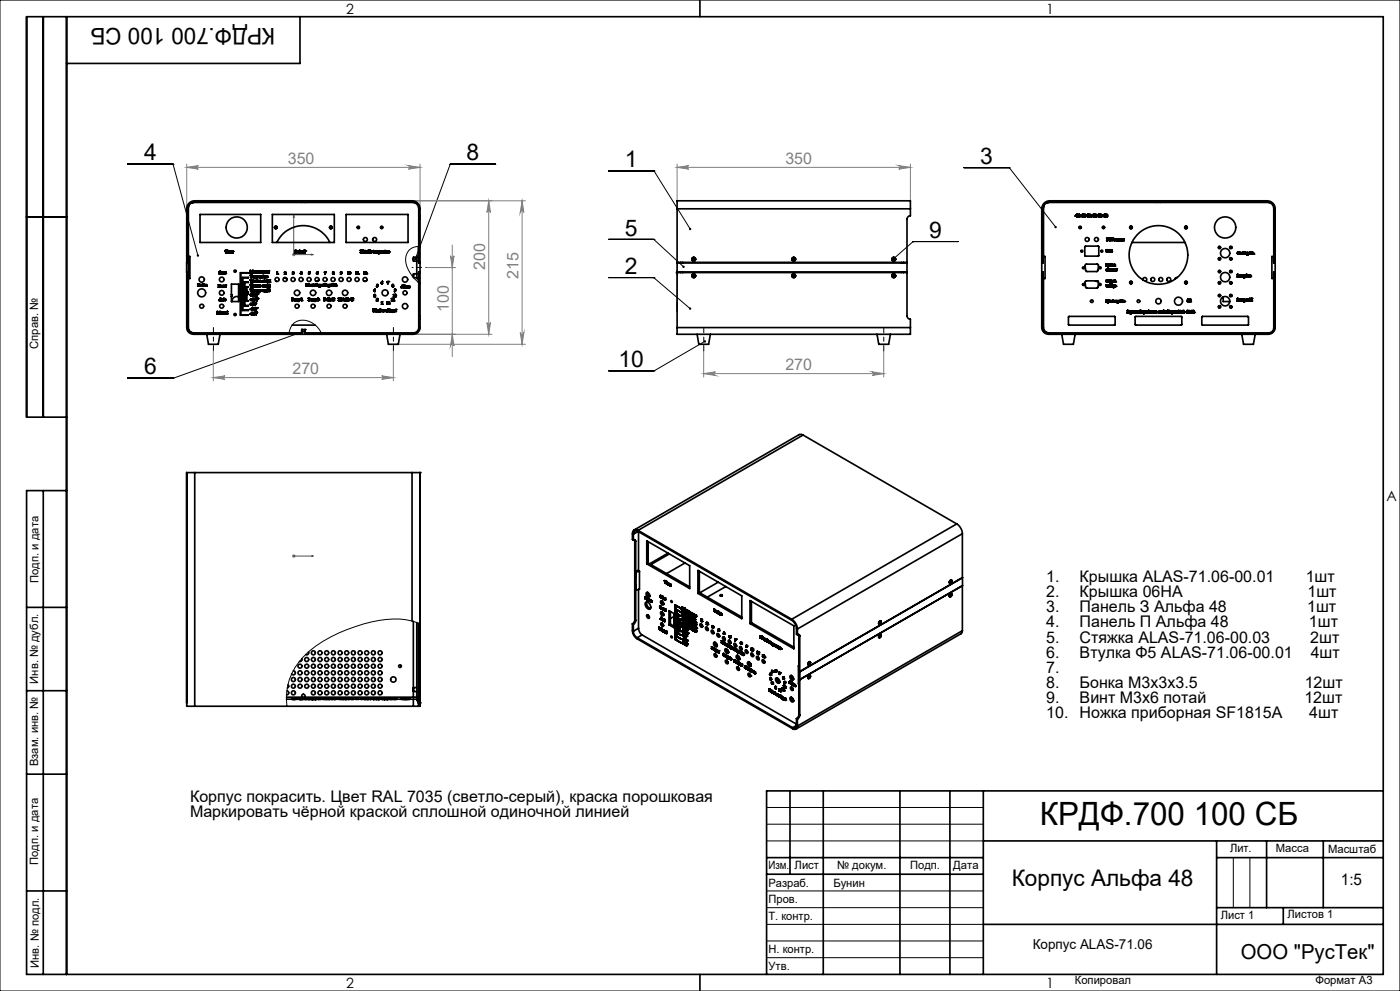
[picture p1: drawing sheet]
<svg xmlns="http://www.w3.org/2000/svg" width="420mm" height="297mm" viewBox="0 0 420 297" stroke-linecap="round" stroke-linejoin="round" font-family="sans-serif">
<defs><g id="words">
<text font-size="9.6" x="311.9" y="247.3">КРДФ.700 100 СБ</text>
<g font-size="6.9">
<text x="82.5" y="8.4" transform="rotate(-180 82.5 8.4)">КРДФ.700 100 СБ</text>
<text x="43.2" y="48.1">4</text>
<text x="140" y="48.1">8</text>
<text x="187.5" y="50.1">1</text>
<text x="294.1" y="49.1">3</text>
<text x="187.5" y="70.6">5</text>
<text x="278.8" y="71.3">9</text>
<text x="187.5" y="82.1">2</text>
<text x="43.2" y="112.2">6</text>
<text x="185.6" y="110">10</text>
<text x="303.5" y="265.6">Корпус Альфа 48</text>
</g>
<text font-size="6.2" x="372.3" y="287.3">ООО &quot;РусТек&quot;</text>
<g font-size="4.8" fill="#808080">
<text x="86.3" y="49.1">350</text>
<text x="235.6" y="49.1">350</text>
<text x="145.6" y="80.8" transform="rotate(-90 145.6 80.8)">200</text>
<text x="155.6" y="83.6" transform="rotate(-90 155.6 83.6)">215</text>
<text x="134.6" y="93.5" transform="rotate(-90 134.6 93.5)">100</text>
<text x="87.7" y="112.1">270</text>
<text x="235.6" y="110.9">270</text>
</g>
<g font-size="4.8">
<text x="313.9" y="174.5">1.</text>
<text x="313.9" y="179">2.</text>
<text x="323.9" y="174.5">Крышка ALAS-71.06-00.01</text>
<text x="323.9" y="179">Крышка 06НА</text>
<text x="391.7" y="174.5">1шт</text>
<text x="392.3" y="179">1шт</text>
<text x="313.9" y="183.5">3.</text>
<text x="323.9" y="183.5">Панель З Альфа 48</text>
<text x="392.1" y="183.5">1шт</text>
<text x="313.9" y="188">4.</text>
<text x="323.9" y="188">Панель П Альфа 48</text>
<text x="392.7" y="188">1шт</text>
<text x="313.9" y="192.6">5.</text>
<text x="313.9" y="197.1">6.</text>
<text x="323.9" y="192.6">Стяжка ALAS-71.06-00.03</text>
<text x="323.9" y="197.1">Втулка Ф5 ALAS-71.06-00.01</text>
<text x="393.1" y="192.6">2шт</text>
<text x="393.2" y="197.1">4шт</text>
<text x="313.9" y="201.6">7.</text>
<text x="313.9" y="206.1">8.</text>
<text x="323.9" y="206.1">Бонка М3х3х3.5</text>
<text x="391.4" y="206.1">12шт</text>
<text x="313.9" y="210.6">9.</text>
<text x="313.9" y="215.2">10. Ножка приборная SF1815A</text>
<text x="323.9" y="210.6">Винт М3х6 потай</text>
<text x="391.3" y="210.6">12шт</text>
<text x="392.8" y="215.2">4шт</text>
<text x="57" y="240.3">Корпус покрасить. Цвет RAL 7035 (светло-серый), краска порошковая</text>
<text x="57" y="244.8">Маркировать чёрной краской сплошной одиночной линией</text>
<text x="402.3" y="265.3">1:5</text>
</g>
<g font-size="4.2">
<text x="103.8" y="4.2">2</text>
<text x="313.8" y="4.2">1</text>
<text x="415.9" y="150.2">A</text>
<text x="103.8" y="296.2">2</text>
<text x="313.8" y="296.2">1</text>
</g>
<text font-size="4.1" x="309.8" y="284.4">Корпус ALAS-71.06</text>
<g font-size="3.4">
<text x="11.5" y="104.5" transform="rotate(-90 11.5 104.5)">Справ. №</text>
<text x="11.6" y="174.7" transform="rotate(-90 11.6 174.7)">Подп. и дата</text>
<text x="11.4" y="204.9" transform="rotate(-90 11.4 204.9)">Инв. № дубл.</text>
<text x="11.4" y="229.6" transform="rotate(-90 11.4 229.6)">Взам. инв. №</text>
<text x="369" y="255.5">Лит.</text>
<text x="382.8" y="255.5">Масса</text>
<text x="398.4" y="255.6">Масштаб</text>
<text x="11.4" y="259.2" transform="rotate(-90 11.4 259.2)">Подп. и дата</text>
<text x="230.5" y="260.5">Изм.</text>
<text x="238.4" y="260.4">Лист</text>
<text x="251.1" y="260.4">№ докум.</text>
<text x="273" y="260.4">Подп.</text>
<text x="286" y="260.4">Дата</text>
<text x="230.5" y="265.7">Разраб.</text>
<text x="250" y="265.7">Бунин</text>
<text x="230.5" y="275.7">Т. контр.</text>
<text x="230.6" y="270.7">Пров.</text>
<text x="366.2" y="275.3">Лист 1</text>
<text x="386.3" y="275.2">Листов 1</text>
<text x="230.6" y="285.7">Н. контр.</text>
<text x="11.6" y="290" transform="rotate(-90 11.6 290)">Инв. № подл.</text>
<text x="230.6" y="290.7">Утв.</text>
<text x="322.5" y="295">Копировал</text>
<text x="394.6" y="295">Формат А3</text>
</g>
</g></defs>
<path d="M88.1 64.6l.2 .6h-.3zM88.1 64.6v11.7h5.9M93.4 76.2l.6 .1-.6 .1zM203.1 80.9v1.5zM203.1 93.4v-2.9v2.9M203.1 81.7h.1M203.1 81.7v11.7M88 166.6h.3zM88.1 166.6h.1M88.1 166.6h5.9M94 166.6h-.6h.6" fill="none" stroke="#00f" stroke-width=".3"/>
<g fill="none" stroke="#808080" stroke-width=".3">
<path d="M56 50.2l3.5-.6a.53 .53 0 0 0-.5 .6 .53 .53 0 0 0 .5 .5zM56 50.2h70M56 49.2v13.3M122.5 49.6l3.5 .6-3.5 .5a.53 .53 0 0 0 .5-.5 .53 .53 0 0 0-.5-.6zM126 49.2v13.3M203.1 50.2l3.5-.6a.53 .53 0 0 0-.5 .6 .53 .53 0 0 0 .5 .5zM203.1 49.2v10.9M203.1 50.2h70M269.6 49.6l3.5 .6-3.5 .5a.53 .53 0 0 0 .5-.5 .53 .53 0 0 0-.5-.6zM273.1 49.2v10.9M87.6 76.3h1M87.8 75.9l.7 .8"/>
<path d="M88.1 75.8v1M88.5 75.9l-.7 .8M123.6 60.2h34M135.1 76.7a.53 .53 0 0 0 .6 .5 .53 .53 0 0 0 .5-.5l-.5 3.5zM135.7 73.4v33.5M146.6 60.2v40M146.6 60.2l.5 3.5a.53 .53 0 0 0-.5-.5 .53 .53 0 0 0-.5 .5zM156.6 60.2l.6 3.5a.55 .55 0 0 0-.6-.5 .55 .55 0 0 0-.5 .5zM156.6 60.2v43M128 80.2h8.7M146.1 96.7a.53 .53 0 0 0 .5 .5 .53 .53 0 0 0 .5-.5l-.5 3.5zM156.1 99.7a.55 .55 0 0 0 .5 .5 .55 .55 0 0 0 .6-.5l-.6 3.5z"/>
<path d="M202.6 81.7h1M202.8 81.3l.7 .7M203.1 81.2v1M203.5 81.3l-.7 .7M64 113.2l3.5-.6a.53 .53 0 0 0-.5 .6 .53 .53 0 0 0 .5 .5zM64 105.2v9M64 113.2h54M114.5 112.6l3.5 .6-3.5 .5a.53 .53 0 0 0 .5-.5 .53 .53 0 0 0-.5-.6zM118 105.2v9M119.5 103.2h38.1M124 100.2h23.6M135.7 100.2l.5 3.5a.53 .53 0 0 0-.5-.6 .53 .53 0 0 0-.6 .6z"/>
<path d="M211.1 105.2v7.8M211.1 112h54M211.1 112l3.5-.6a.55 .55 0 0 0-.5 .6 .55 .55 0 0 0 .5 .5zM261.6 111.4l3.5 .6-3.5 .5a.55 .55 0 0 0 .5-.5 .55 .55 0 0 0-.5-.6zM265.1 105.2v7.8M87.6 166.6h1M87.8 166.3l.7 .7M88.1 166.2v.9M88.5 166.3l-.7 .7"/>
</g>
<path d="M128 80.2h-4.4" fill="none" stroke="#000" stroke-width=".3" stroke-dasharray="15.2 1.3 1.3 1.3" stroke-dashoffset="14.9"/>
<path d="M64 105.2v-7M118 105.2v-7M211.1 105.2v-7M265.1 105.2v-7" fill="none" stroke="#000" stroke-width=".3" stroke-dasharray="15.2 1.3 1.3 1.3" stroke-dashoffset="13.6"/>
<g fill="none" stroke="#000" stroke-width=".3">
<path d="M0 0h420v297h-420zM38.3 49.2h13.6M51.9 49.3h.1M51.9 49.3l7.5 27.3M135 49.2h13.7M135 49.3l-10.4 28.3M135 49.3h.1M182.6 51.2h13.6M196.2 51.3l10.8 17.3M196.2 51.3h.1M289.2 50.2h13.6M302.8 50.3h.1"/>
<path d="M302.8 50.3l13.9 17.7M182.6 71.8h13.6M196.2 71.8l8.9 8.2M196.2 71.8h.1M273.8 72.5h.1M273.8 72.4h13.7M273.8 72.5l-5.5 4.9M91 99.3l-39.1 14.1M182.6 83.2h13.6M196.2 83.3l10.8 9.2M196.2 83.3h.1M38.3 113.3h13.6"/>
<path d="M51.9 113.4h.1M182.6 111.1h13.6M196.2 111.2h.1M211.5 102.3l-15.3 8.9M230 242h65M230 247h65M230 252h65M370 257v15M375 257v15M230 267h65M230 272h65M230 277h65"/>
<path d="M230 282h65M230 287h65"/>
</g>
<g fill="none" stroke="#000" stroke-width=".5">
<path d="M13 5v120M20 5v287M90 5v14h-70M210 0v5M8 65h12M20 125h-12v-120h407v287h-407v-145h12M13 147v145M8 182h12M8 207h12M8 232h12M237 237v25M247 237v55"/>
<path d="M270 237v55M285 237v55M295 237v55M415 237h-185v55M230 257h65M295 252h120M365 252v40M365 257h50M380 252v20M397 252v20M8 267h12M230 262h65"/>
<path d="M295 277h120M365 272h50M385 272v5M210 292v5"/>
</g>
<path d="M59.1 76.3l.1 .6h.3l-.1-.3 .1 .3 .2-.1-.1-.5zM124.4 77.3l-.2 .3 .3 .4 .1-.4-.1 .4a.36 .36 0 0 0 .5-.4 .36 .36 0 0 0-.6-.3zM90.7 99.1a.36 .36 0 0 0 .3 .6 .36 .36 0 0 0 .4-.5l-.4 .1 .4-.1-.3-.2zM316.4 67.8v.5h.5l-.2-.3 .3 .3-.1-.5z" fill="#000"/>
<g fill="#00f">
<path d="M93.4 76.2l.6 .1-.6 .1zM88.1 64.6l.2 .6h-.3z"/>
<path d="M203.1 80.9v1.5zM203.1 90.5v2.9z"/>
<path d="M93.4 166.6h.6zM88 166.6h.3z"/>
</g>
<g fill="#808080">
<path d="M269.6 49.6l3.5 .6-3.5 .5a.53 .53 0 0 0 .5-.5 .53 .53 0 0 0-.5-.6zM203.1 50.2l3.5-.6a.53 .53 0 0 0-.5 .6 .53 .53 0 0 0 .5 .5z"/>
<path d="M56 50.2l3.5-.6a.53 .53 0 0 0-.5 .6 .53 .53 0 0 0 .5 .5zM122.5 49.6l3.5 .6-3.5 .5a.53 .53 0 0 0 .5-.5 .53 .53 0 0 0-.5-.6zM211.1 112l3.5-.6a.55 .55 0 0 0-.5 .6 .55 .55 0 0 0 .5 .5zM261.6 111.4l3.5 .6-3.5 .5a.55 .55 0 0 0 .5-.5 .55 .55 0 0 0-.5-.6z"/>
<path d="M64 113.2l3.5-.6a.53 .53 0 0 0-.5 .6 .53 .53 0 0 0 .5 .5zM114.5 112.6l3.5 .6-3.5 .5a.53 .53 0 0 0 .5-.5 .53 .53 0 0 0-.5-.6z"/>
<path d="M156.1 99.7a.55 .55 0 0 0 .5 .5 .55 .55 0 0 0 .6-.5l-.6 3.5zM156.6 60.2l.6 3.5a.55 .55 0 0 0-.6-.5 .55 .55 0 0 0-.5 .5z"/>
<path d="M135.7 100.2l.5 3.5a.53 .53 0 0 0-.5-.6 .53 .53 0 0 0-.6 .6zM135.1 76.7a.53 .53 0 0 0 .6 .5 .53 .53 0 0 0 .5-.5l-.5 3.5zM146.1 96.7a.53 .53 0 0 0 .5 .5 .53 .53 0 0 0 .5-.5l-.5 3.5zM146.6 60.2l.5 3.5a.53 .53 0 0 0-.5-.5 .53 .53 0 0 0-.5 .5z"/>
</g>
<path d="M206.8 68.4v.5h.4l-.2-.3 .3 .3v-.6zM206.8 92.2v.5l.5 .1-.3-.3 .3 .2 .1-.4-.2-.2zM204.9 79.7l-.1 .5h.5l-.2-.2 .2 .2 .1-.5zM211.2 102.1a.37 .37 0 0 0 .2 .6 .37 .37 0 0 0 .4-.6l-.3 .2 .3-.2-.3-.2zM268 77.1v.5l.3-.2-.3 .2a.37 .37 0 0 0 .5 .1 .37 .37 0 0 0 0-.6 .37 .37 0 0 0-.5 0z" fill="#000"/>
<g fill="none" stroke="#000" stroke-width=".3">
<path d="M125.2 77.5l.4 .4M126 73.9a4 4 0 0 0-3.8 1.7 4 4 0 0 0-.2 4.2 10.5 10.5 0 0 0 4 5.1M87.1 99.8l-.4 .4a4.3 4.3 0 0 1 2.3-3.9 4.3 4.3 0 0 1 4.6 .4 6.9 6.9 0 0 1 3 3.5M91.6 99.8l-.4 .4M96.1 99.8l-.4 .4M115.2 93l-.1 .3M125 81.8l.6 .6M126 83.3l-.4 .4M126 187l-.6-.2a19 19 0 0 0-11.7-.9 47.7 47.7 0 0 0-21 9.3 18.2 18.2 0 0 0-6.6 16.5M126 187.2l-.4 .4M126 191.7l-.4 .3M126 196.1l-.4 .5"/>
<path d="M85.9 209.4l.2 .1M90 208.9l.6 .6M94.5 208.9l.6 .6M99 208.9l.6 .6M103.5 208.9l.6 .6M108 208.9l.6 .6M112.5 208.9l.6 .6M116.9 208.9l.6 .6M121.4 208.9l.6 .6M126 200.6l-.4 .4M126 205.1l-.4 .4M126 209.6l-.4 .4"/>
</g>
<g fill="none" stroke="#000" stroke-width=".5">
<path d="M56 64.7v1M56 64.7v-2.1a2.39 2.39 0 0 1 2.4-2.4h65.2a2.39 2.39 0 0 1 2.4 2.4v2.1M56 65.7v13h.4M56 65.7h.4M56 64.7h.4M56.4 64.7v1M56.4 64.7v-2.1a2.05 2.05 0 0 1 2-2h65.2a2.05 2.05 0 0 1 2 2v2.1M56.4 65.7v13h-.4v2.9h.4v13.1M56.4 76.9h.6v6.6h-.6M56.6 61.6l-.1 36.6a1.57 1.57 0 0 0 1.6 1.6M58 60.7h-.3M60 64.3h18.2v8.4h-18.2z"/>
<path d="M67.7 75.7h.1M67.7 75.1l-.2 .1h.6M67.7 75.8h.3M67.8 75.1l-.1 .6M67.9 75.1v.6M68 75.1l.1 .1M68 75.7v.1M68.1 75.2h.1M68.2 75.3h.1M68.2 75.8h1.1M68.2 75.7v.1M68.3 75h.1"/>
<path d="M68.2 75.3l.1 .1M68.3 75.4l-.1 .3M68.3 75.3l.1 .4M68.3 75.3h.1M68.3 75.3h-.1M68.4 75.7v.1M68.4 75.3h.1M68.5 75.4v.3M68.5 75.4h.1M68.6 75.3l.1 .4M68.6 75.3h-.2M68.7 75.3l-.1 .1"/>
<path d="M68.7 75.3h.4l.2 .4M68.7 75.3h.1M68.7 75.7v.1M68.7 75.3v.4M68.9 75.4h.2v.3M68.9 75.4h.1M68.9 75.4l.1 .3M69 75.7v.1M69 75.7h.1M69.3 75.7v.1M69.4 75.4h.2M69.4 75.5l.1 .2 .2-.1"/>
<path d="M69.4 75.4l.3 .1-.3-.2-.1 .4 .4-.1M69.7 75.6h.1M69.7 75.8h.3M69.7 75.7v.1M69.7 75.3h.2l.1 .4M69.7 75.3v.4M69.7 75.3h.1M69.9 75.4h.1M69.9 75.4v.1M70 75.7v.1M70.1 75.3l-.2 .1M70.1 75.3h.1"/>
<path d="M81.7 64.3h18.6v8.4h-18.6zM83 72.7a8.8 8.8 0 0 1 8-5.1 8.8 8.8 0 0 1 8 5.1M88.5 75.7l.3 .1M88.5 75.1h.1M88.5 75.7v.1M88.6 75.1l-.1 .6M88.8 75.1a.36 .36 0 0 1 .4 .3 .36 .36 0 0 1-.4 .4M88.8 75.1h-.3M88.8 75.1v.6M88.8 75.1a.32 .32 0 0 1 .3 .3 .32 .32 0 0 1-.3 .3M89.4 75.4h.2M89.4 75.5l.3 .1"/>
<path d="M89.4 75.4l.3-.1a.23 .23 0 0 0-.3 0 .23 .23 0 0 0 0 .4 .23 .23 0 0 0 .3 0v-.1M89.7 75.6h.1M89.8 75.1v.6M89.8 75.1h.1M89.8 75.8h.2M89.8 75.7v.1M89.9 75h.1M89.9 75l-.1 .1M89.9 75l.1 .7M90 75.7v.1M90 75.3l.2-.2 .1 .6M90 75.3l.1 .4h.2"/>
<path d="M90 75.3h.1M90.2 75.3h.1M90.3 75.7h.1M90.3 75.3h.1M90.5 75.4h.1M90.5 75.3v.1M90.5 75.3h.1M90.5 75.3l.1 .1M90.5 60.6v.1M90.6 75.3l-.1 .1M90.6 75.3l.1 .4M90.6 75.5l-.1 .2h.1"/>
<path d="M90.6 75.5l-.3 .1 .3 .1M90.6 75.7h.2M90.6 75.4v.3M90.7 75.7h.1M90.8 75.7h-.1M91.1 75.2h.1M91.1 75.2h.6M91.2 75.7h.1M91.2 75.1l-.1 .1M91.2 75.7l.3 .1M91.3 75.1v.6M91.4 75.1v.6"/>
<path d="M91.5 75.1l.2 .1M91.5 60.6v.1M91.5 75.7v.1M91.7 75.2h.1M103.8 64.3h18.6v8.4h-18.6zM108.1 75.7h.1M108.1 75l.1 .1M108.1 75h.1M108.1 75h.3M108.1 75.7h.3M108.2 75.1l-.1 .6M108.2 75.1h.1"/>
<path d="M108.3 75.3h.4M108.3 75.7h.1M108.4 75l-.1 .7M108.4 75h.1M108.5 75h.1M108.5 75h.3M108.6 75l-.1 .7h.3M108.8 75.6v.1M108.8 75.7h.1M108.8 75h.1M108.8 75v.7M109 75.3l.2 .4z"/>
<path d="M109.4 75.3l.1 .4 .2-.1M109.4 75.3h.1M109.5 75.1l-.1 .2M109.5 75.1h.1M109.6 75.1l.1 .5M109.6 75.2v.1M109.7 75.6h.1M110 75.7h.1M110 75.6h.1M110 75.6v.1M110.1 75.3l.1 .1M110.1 75.3v.1"/>
<path d="M110.1 75.4l.2 .3h-.3M110.2 75.2l-.2 .1 .2 .4-.2-.1M110.2 75.2h.1M110.2 75.4h.1M110.3 75.2v.2M110.4 75.3h.1M110.5 75.1h.1M110.5 75.2h.1M110.5 75.2l-.1 .1M110.6 75.2v.5h-.2v-.4M110.9 75.1v.1a.25 .25 0 0 0-.2 .3 .25 .25 0 0 0 .2 .2h.1M110.9 75.1h.1"/>
<path d="M111 75.6h-.2v-.3l.2 .4M111 75.7h.1M111.1 75h.1M111.1 75l-.2 .1M111.1 75v.7M111.1 75.7h.1M111.2 75.7h.1M111.2 75.7h-.2M111.3 75.3h.3l-.3 .1 .2 .3-.3-.1zM111.3 75.3l.2 .1zM111.6 75.5v.1M111.9 75.3l.1 .4 .2-.1"/>
<path d="M111.9 75.3h.1M112 75.1l-.1 .2M112 75.1h.1M112.1 75.1l.1 .5M112.1 75.2v.1M112.2 75.6h.1M112.3 75.3h.3l-.3 .1 .2 .3 .1-.1-.1 .1-.2-.1zM112.3 75.3h.2zM112.5 75.3v.1M112.7 75.3v.4h.8l-.1-.4h-.3M112.7 75.3h.1M112.8 75.2l.1 .5"/>
<path d="M112.8 75.2h.1M112.8 75.2l-.1 .1M112.9 75.3h.1M112.9 75.3h.2M112.9 75.3l.1 .4M113.1 75.3h.2v.4M113.1 75.3l.1 .4M113.2 75.7h.1M113.5 75.9h.1M113.5 75.9h.2M113.5 75.3v.6M113.5 75.3h.1"/>
<path d="M113.6 75.2h.1M113.6 75.2l-.1 .1M113.6 75.2l.2 .5-.1-.4M113.7 75.7h.1M113.7 75.7v.2M113.7 75.3l.2 .1-.2 .3M113.7 75.9h.1M113.7 75.3h.1M114.1 75.3h.3l-.3 .1 .2 .3 .1-.1-.1 .1-.2-.1zM114.1 75.3h.2zM114.3 75.3v.1M114.5 75.3v.4"/>
<path d="M114.5 75.3h.1M114.5 75.7h.1M114.6 75.2l.1 .5h-.2M114.6 75.2h.1M114.6 75.2l-.1 .1M114.7 75.3h.1M114.9 75.3h.3v.4M114.9 75.3v.1M115 75.3h.1M115 75.3h-.1M115 75.7h.1M115 75.3l.1 .3h-.2l.2-.2-.3 .2 .2 .1"/>
<path d="M115.2 75.7h-.2M115.2 75.7h.1M115.3 75.3h.1M115.4 75.1l.1 .6-.1-.4M115.4 75.1l-.1 .2M115.4 75.1h.1M115.4 75.2h.3l.1 .5-.2-.5M115.5 75.2l-.2 .1M115.9 75.7h.1M116.1 75.7h.1M116.1 75.7h-.1M116.1 75.3h.1"/>
<path d="M116.1 75.7l-.2-.5v.5M116.1 75.3v.4M116.2 75.3h.3zM116.2 75.2l.1 .5h-.2M116.2 75.2h.1M116.2 75.2l-.1 .1M116.3 75.3h.1M116.6 75.3h.3l-.3 .1 .2 .3-.3-.1zM116.6 75.3h.2zM116.8 75.3v.1M116.9 75.5v.1M124 77.4v.5"/>
<path d="M124.3 60.7l-66.8 .1M125 77.1h-1v1.2h1M125.5 73.9v3M125.6 64.7v1M125.6 65.7v13h.4M125.6 76.9h-.6v6.6h.6M125.6 65.7h.4M125.6 64.7h.4M125.6 78.7h.4M126 64.7v1M126 65.7v29M203.1 62.6v-2.4h70v2.4"/>
<path d="M203.1 78.7h69M203.1 62.6v35.6M203.1 62.6h70M204.1 78.7h.1M204.2 78.7h.1M204.8 78.7h.1M207.6 77.7h1.1a.55 .55 0 0 1-.6 .5 .55 .55 0 0 1-.5-.5zM207.6 77.4l.5-.3 .6 .5h-1.1zM207.8 77.6v.1M208.4 77.6v.1M237.6 77.7h1.1a.55 .55 0 0 1-.6 .5 .55 .55 0 0 1-.5-.5zM237.7 77.3l.6-.2 .4 .5h-1.1z"/>
<path d="M237.8 77.6v.1M238.4 77.6v.1M267.5 77.7h1.2a.57 .57 0 0 1-.6 .5 .57 .57 0 0 1-.6-.5zM267.8 77.3l.5-.2 .4 .5h-1.2zM267.8 77.6v.1M268.4 77.6v.1M270.4 78.7h.1M271 78.7h.1M271.1 78.7h.1M273.1 62.6v2.1a1.09 1.09 0 0 0-1 1v29a1.02 1.02 0 0 0 1 1v2.5M312.5 78.7h.4v-16.1a1.99 1.99 0 0 1 2-2h65.3a1.99 1.99 0 0 1 1.9 2v16.1h.5M312.5 78.7h.4"/>
<path d="M312.9 76.9h.6v6.6h-.6M313.1 61l.6-.5 1.2-.3h65.3a2.45 2.45 0 0 1 2.4 2.4v35.6a2.05 2.05 0 0 1-2.1 2h-66a2.05 2.05 0 0 1-2-2v-35.6zM313.2 61.6l-.1 15.3M314.5 60.7h-.3M322.6 64.7l.2 .1zM322.9 64.4h.1M322.9 64.4h.6M323.1 64.9h.1M323.1 64.3l-.2 .1M323.1 65h.3M323.2 64.3l-.1 .6M323.3 64.3v.6"/>
<path d="M323.4 64.3l.1 .1M323.4 64.9v.1M323.5 64.4h.1M323.7 64.3h.1M323.7 65h.2M323.7 64.9v.1M323.7 64.3v.6M323.8 64.3h.1M323.8 64.3h-.1M323.9 64.3v.6M323.9 64.9v.1M324.1 64.6h.5z"/>
<path d="M324.3 64.3h.1M324.3 64.3v.6M324.3 64.9h.1M324.7 64.4h.6M324.7 64.4h.1M324.8 64.9h.1M324.8 64.3l-.1 .1M324.8 65h.3M324.9 64.3l-.1 .6M325 64.3v.6M325 64.9h.1M325.1 64.3l.2 .1"/>
<path d="M325.1 64.9v.1M325.3 64.4h.1M325.4 65h.3M325.4 64.9v.1M325.5 64.3h.1l.1 .6M325.5 64.3v.1M325.5 64.4l-.1 .5M325.5 73.8h4.1v2.9h-4.1zM325.7 64.9v.1M325.7 79.2h3.7v1.9l-.4 .3-3.2-.1-.3-1.7zM325.9 64.7l.2 .1zM326.3 64.3h.1"/>
<path d="M326.2 64.3l.6 .1M326.4 64.9h.1M326.4 65h.2M326.4 64.3v.6M326.5 64.3l.1 .6M326.6 64.3l.2 .1M326.6 64.9v.1M326.8 64.4h.1M326.8 64.9v.1M326.8 64.4l.4 .1-.4 .4M326.8 64.4l.4-.1-.3 .6 .4-.1M327.3 64.8h.1"/>
<path d="M327.3 64.8l-.5 .2M327.3 64.6h.6zM327.6 64.3l.1 .6zM327.9 64.4h.6M327.9 64.4h.1M328.1 64.9h.1M328.1 64.3l-.1 .1M328.1 65h.3M328.2 64.3l-.1 .6M328.3 64.3l.1 .6M328.4 64.3l.1 .1M328.4 64.9v.1"/>
<path d="M328.5 64.4h.1M328.6 64.9v.1M328.6 64.4l.3 .1-.3 .4M328.6 64.4h.1M328.6 64.4l.4-.1-.3 .6 .3-.1M329 64.8h.1M329 64.8l-.4 .2M329.1 64.7l.3 .1zM329.5 64.4h.6M329.5 64.4h.1M329.6 64.9l.3 .1M329.6 64.9v.1"/>
<path d="M329.6 64.3l-.1 .1M329.7 64.3l-.1 .6M329.8 64.3l.1 .6M329.9 64.3l.2 .1M329.9 64.9v.1M330.1 64.4h.1M330.2 64.3h.3l-.2 .7-.2-.1 .3-.1-.2-.2 .2-.2zM330.6 64.6h.6zM330.9 64.3h.1M330.9 64.9h.1M330.9 64.3v.6M331.4 64.9l.3 .1"/>
<path d="M331.4 64.9v.1M331.4 64.3l-.2 .1h.6M331.5 64.3l-.1 .6M331.6 64.3v.6M331.7 64.3l.1 .1M331.7 64.9v.1M331.8 79.8h.1M331.8 79.8h.2M331.8 79.1l.5 .1-.3 .2 .2-.1-.3-.2 .1 .7M331.8 79.1h.1M331.8 64.4h.1M331.8 79.1v.6"/>
<path d="M331.8 79.7v.1M331.9 64.4l.3-.1 .1 .4-.4 .2M331.9 64.4h.3l-.2 .2M331.9 64.4h.1M331.9 64.9h.1M332 74.9v.6l.1 .1 .2-.1v-.6M332 64.6h.1M332 74.9h.1M332 71.4h.1M332 72.1h.1M332 72.1h.3M332 74.9h-.2l.2 .7 .4-.2 .1-.5"/>
<path d="M332 79.8h.1M332 64.6l.2 .2-.2 .1M332 71.4l.1 .6M332.1 72l-.1 .1M332.1 72h.1M332.2 74.9h.3M332.2 74.9h.1M332.3 71.4l.3 .2-.2 .2h-.2l.2-.2zM332.3 71.4v.7M332.3 71.4h-.3M332.3 72.1h.1M332.5 79.4h.2z"/>
<path d="M332.5 74.9h.1M332.6 79.3l.2 .2h-.4l.1 .1h.2M332.6 79.3l-.2 .4 .4-.1M332.6 75.6v-.3l.2 .3M332.6 71.5h.6M332.6 71.5h.1M332.6 74.9h.4v.2l-.3-.1 .3 .3-.1 .3zM332.6 75.5v.1M332.6 75.5l.1 .1M332.7 75.6h.1M332.7 79.6h.1M332.8 72.1h.1"/>
<path d="M332.8 71.4l-.2 .1M332.8 72.1h.3M332.8 71.4v.7M332.8 79.1l.3 .7M332.8 79.8h.1M332.8 79.8h.3M332.8 79.1h.1M332.9 79.1l-.1 .7M333 71.4v.7M333.1 71.4l.1 .1M333.1 79.8h.1M333.1 72.1h.1"/>
<path d="M333.1 75.6h.1M333.1 75.6h.3M333.1 74.9l.6 .1v.4l-.3 .2M333.1 74.9h.1M333.2 74.9v.6M333.2 79.3v.4h.2M333.2 75.5l-.1 .1M333.2 71.5h.1M333.2 79.1l.1 .6M333.2 79.1l-.1 .2h.2M333.2 79.1h.1M333.2 79.3l.2 .1"/>
<path d="M333.3 75.2h.1M333.3 79.7l.3 .1M333.4 75.2l.2 .1-.2 .2M333.4 75.2v-.3h-.1l.1 .6M333.4 79.8h.1M333.4 79.3l.1 .1M333.4 79.3v.1M333.5 79.4l-.1 .4M333.5 79.1h.1M333.6 79.3v.5M333.6 79.3h.1M333.6 79.3h-.2"/>
<path d="M333.6 71.4l-.2 .4 .2 .3M333.6 71.4a.35 .35 0 0 0-.3 .3 .35 .35 0 0 0 .3 .4M333.6 71.4h.2M333.6 79.8h.1M333.8 71.4h.1M333.8 79.3h.3l-.3 .2 .1 .2 .2-.1-.2 .2zM333.8 79.4h.2zM333.8 71.4l.1 .2-.3-.2M333.9 71.9l-.3 .2M333.9 71.9h.1M334.2 79.8h.1M334.2 79.4v.3"/>
<path d="M334.2 79.8h.2M334.2 79.3v.1M334.2 79.7v.1M334.2 79.7h.1M334.3 79.3l.1 .5M334.3 79.3h.1M334.3 72.1h.1M334.3 79.3h-.1M334.3 71.8h.1M334.4 79.4h.1M334.4 71.6l.1 .2M334.4 71.8l.2 .2-.2 .1"/>
<path d="M334.4 71.6l-.2 .2 .2 .3M334.4 71.6h.1M334.4 71.6l-.1 .2M334.4 79.8h.1M334.4 72.1l-.2-.1 .1 .1M334.5 71.8h.1M334.5 71.6h.1M334.5 71.6v.2M334.7 71.8h.2M334.7 71.8l.2 .2 .1-.1M334.7 71.8h.3h-.4l.2 .3 .2-.2M335 71.9h.1"/>
<path d="M335.1 71.7l.1-.1 .1 .5M335.1 71.7h.1M335.1 72.1h.1M335.1 72.1h.6M335.1 71.7v.4M335.2 71.7l.2-.1 .1 .5h.3M335.2 71.8l.2-.1v.4M335.4 72.1h.1M335.7 72.1h.1M335.8 71.6l.1 .2M335.8 71.6l-.2 .2 .2 .3M335.8 71.6l.2 .3-.2 .2"/>
<path d="M335.8 71.6h.1M335.9 71.8h.1M335.9 71.6h.1M335.9 71.6v.2M336.3 71.6v.5M336.3 71.6l.2 .2-.2 .3M336.3 71.6a.25 .25 0 0 0-.3 .3 .25 .25 0 0 0 .3 .2M336.6 71.7h.1M336.6 71.7v.4M336.6 72.1h.2M336.6 72.1h.1M336.7 71.6h.1"/>
<path d="M336.7 71.6l-.1 .1M336.7 71.6l.1 .5M336.7 71.7v.1M336.8 71.7h-.1M336.8 72.1h.1M336.9 72.1h.1M336.9 71.8l.2 .3M336.9 72h.1M336.9 72l.2 .1M336.9 72v.1M337 72.1h.1M337 71.8l.3 .2-.2 .1"/>
<path d="M337 71.6v.2M337 71.6l.2 .2M337 71.6l-.1 .2M337 71.6h.2M337.1 71.6h.1M337.2 71.6h-.1M337.2 71.8h.1M337.2 71.6v.2M339.6 72.7h15.9M347 60.6v.1M348.1 60.6v.1M371.2 75.7l.6-.2v.2l-.2-.2-.3 .1v.3l.1 .2 .4-.1a.34 .34 0 0 1-.5 .1 .34 .34 0 0 1-.1-.4z"/>
<path d="M371.8 75.7h.1M372.1 75.7l.2 .2-.2 .3M372.1 75.7v.5M372.1 75.7l.2 .1-.2 .4M372.1 75.7a.25 .25 0 0 0-.2 .2 .25 .25 0 0 0 .2 .3M372.5 75.7l.3 .2-.1 .3zM372.9 75.5h.2l.1 .7M372.9 76.2h.1M372.9 75.5v.7M372.9 75.5h.1M372.9 76.2h1.1M373.2 76.2h.1"/>
<path d="M373.3 75.8l-.1 .4M373.3 75.7v.1M373.3 75.6h.1M373.3 75.7h.1M373.3 75.7l-.1 .1M373.4 75.7l.1 .5M373.4 75.5l-.1 .1M373.5 76.2h.1M373.5 75.7v.1M373.5 75.7v.5M373.6 75.8l.3-.1v.4M373.6 75.8l.2 .1"/>
<path d="M373.6 75.7l.1 .5M373.6 75.7h.1M373.6 75.7h-.1M373.7 76.2h.1M373.8 76.2h.1M373.8 76.1v.1M373.9 76.1h.1M374 76.2h.1M374.1 76.3h-.1M374.1 76.3h.1M374.2 76.2h.2M374.2 76.2l-.1 .1"/>
<path d="M374.2 76l-.1 .3M374.2 76v.1M374.2 76.1l.3 .1M374.3 75.7l-.1 .2M374.3 75.7l-.1 .3M374.3 75.7h.1M374.4 75.7h.1M374.4 75.7l-.2 .3M374.5 76.2l-.4 .1M374.5 76.2h.1M374.5 75.7h.1M374.5 76.2l-.5 .1"/>
<path d="M374.8 76.2h.1M374.8 75.7h.3zM374.8 76.2h.3M375 76.1l.1 .1M375.1 75.5l-.1 .6M375.1 75.5l.1 .1M375.1 76.2h.1M375.1 75.5l-.2 .7M375.1 75.5h.1M375.2 75.5h.1M375.2 75.8h.1M375.3 76l.2-.1-.1 .2z"/>
<path d="M375.3 75.8h-.1M375.3 75.7v.1M375.4 75.7l.1 .1M375.4 75.7h-.1M375.4 75.7l-.2 .1M375.4 75.7l.2 .4M375.5 75.8l-.3 .2 .2 .2M375.5 75.8h.1M375.6 76.1h.1M375.6 76.1l-.2 .1M375.6 76.2h.1M375.6 76.2h.5"/>
<path d="M375.6 75.7v.1M375.7 75.7l-.1 .5M375.7 75.7l-.1 .1M375.7 75.7h.1M375.7 75.7h-.1M375.8 75.8l.2-.1 .1 .5M375.8 75.8l.2-.1-.1 .5M375.8 75.7v.5M375.8 76.2h.1M375.9 76.2h.1M376.1 76.2h.1M380.9 60.7l-66.9 .1"/>
<path d="M382.1 76.9h-.5v6.6h.5M382.1 78.7h.5M56 95.7v2.5a1.99 1.99 0 0 0 2 2h66a2.05 2.05 0 0 0 2-2v-2.5M56 94.7v1M56 95.7h.4M56 94.7h.4M56.4 95.7v2.5a1.57 1.57 0 0 0 1.6 1.6h32.5v-1M56.4 94.7v1M56.4 81.7h-.4v13M59.3 85.8h.1M59.3 85.8h.3M59.3 85.1h.1"/>
<path d="M59.3 85.1v.7M59.5 85.4h.1M59.5 85.7h.1M59.6 85.1v.3M59.6 85.1l-.1 .6M59.6 85.1l.3 .2-.4 .1M59.6 85.1h-.3M59.6 85.8h.1M60.4 85.3l.2 .5M60.4 85.3h.1M60.4 85.3h.2M60.6 85.3v.1"/>
<path d="M60.6 85.3h.1M60.6 85.8h.1M60.7 85.3h.1M60.7 85.3h.2M60.7 85.3v.4l-.1-.3M60.9 85.4h.1M60.9 85.3h.1M60.9 85.3v.1M61 85.3h.1M61 85.3h.2M61.1 85.3l-.1 .4-.1-.3M61.1 85.4l-.1 .4-.2-.3-.2 .3"/>
<path d="M61.2 85.3h.1M61.2 85.3l-.1 .1M61.3 85.3l.2 .1zM61.4 85.3l.2 .2-.3 .1h.3M61.4 85.3h-.1a.24 .24 0 0 0-.1 .4 .24 .24 0 0 0 .4 0v-.1M61.6 85.6h.1M61.7 85.8h.1M61.7 85.4v.3M61.7 85.8h.2M61.7 85.3v.1M61.7 85.7v.1M61.7 85.7h.1"/>
<path d="M61.8 85.3h.1M61.8 85.3h-.1M61.8 85.3l.1 .5M61.8 85.4h.1M61.9 85.8h.1M65.1 93.4l.1 .1M65.1 93.4h.1M65.1 94l.3 .1M65.1 93.4l.5 .5 .2-.5h.2M65.1 94v.1M65.2 93.9v.1M65.2 93.5v.4"/>
<path d="M65.3 93.9v.1M65.3 94h.1M65.3 93.5l.2 .6M65.4 94v.1M65.5 94.1h.1M65.7 90.1h.1M65.7 90.1h.2M65.8 85.7h.1M65.7 94l.3 .1M65.7 94v.1M65.8 85.7l.1-.3-.1 .6M65.8 82.1h.1"/>
<path d="M65.8 81.8v.3M65.8 81.8h.1M65.8 86h.1M65.8 85.7l.4 .4-.3-.4 .1-.3h-.5v.7l.3-.1M65.8 94h.1M65.8 93.9v.1M65.8 93.9v-.4l-.3 .6M65.9 81.5v.1M65.9 81.6l.3 .3-.4 .2M65.9 90.1h.1M65.9 93.9v.1M65.9 94h.1"/>
<path d="M66 81.4l.1 .2M66 81.4l-.1 .1M66 81.3l-.2 .3 .3 .4-.3-.2M66 81.3l.1 .1M66 93.4l-.1 .5M66 93.4h.1M66 89.5l.2 .6M66 94v.1M66.1 89.4l-.4 .7M66.1 89.4h.1M66.1 89.4l.3 .7M66.1 81.3v.1"/>
<path d="M66.1 81.6h.1M66.2 93.7h.2l.1 .3M66.2 89.8h-.3v.3M66.2 90.1h.1M66.2 81.3l-.1 .1M66.2 81.3v.3M66.2 93.7h.1M66.2 90.1h.2M66.2 93.6h.1M66.2 93.6v.1M66.3 93.6l.1 .1M66.3 81.6h.1"/>
<path d="M66.3 85.7h.2M66.3 85.8l.2 .2 .1-.1M66.3 85.7l.3 .1M66.4 81.6v.4h.2M66.4 93.8l-.2 .2h.2M66.4 93.8l-.3 .1 .3 .1M66.4 94h.1M66.4 93.7v.3M66.4 81.5l.2 .5M66.4 81.5l-.1 .1M66.4 81.5h.1M66.4 90.1h.1"/>
<path d="M66.5 94h.1M66.5 89.6v.4h.3M66.5 89.6h.1M66.5 89.6l.3 .4M66.5 94v.1M66.5 94.1h.5M66.5 81.6h-.2M66.5 81.6h.1M66.6 81.9l.2 .2M66.6 81.7l.3-.1 .1 .4M66.6 85.9h.1M66.6 85.8l-.1-.2-.2 .1 .1 .3 .2-.1"/>
<path d="M66.6 93.6l-.1 .4M66.6 93.6h.1M66.7 93.6v.4M66.7 81.7h.2M66.7 81.7h.1M66.7 85.7l.3 .2-.3 .2M66.7 86.1h.1M66.7 89.6l.3 .4M66.7 89.6l.1 .5M66.7 89.6h.1M66.7 94v.1M66.8 94v-.4l.2 .4"/>
<path d="M66.8 90.1h.1M66.9 81.8l-.1 .2M66.9 81.7l-.3 .2M66.9 81.7h.1M67 90h.1M67 90l-.2 .1M67 82h.1M67 85.7h.1M67 85.7h-.2l.2 .2-.2 .2M67 85.6l-.3 .1M67 85.6h.1M67 85.6v.1"/>
<path d="M67 89.6h.1M67 82l-.2 .1M67 82.1h.1M67 93.6h.2l.1 .5zM67 82.1h.3M67 93.6h.1M67 94v.1M67.1 81.7v.4M67.1 81.7h.1M67.1 89.6v.4h.2M67.1 81.9v.1M67.1 89.4l.1 .6"/>
<path d="M67.1 89.4l-.1 .2M67.1 89.4h.1M67.2 81.6h.1M67.2 81.6l-.1 .1M67.2 81.6l.1 .5M67.2 85.7h.2M67.2 85.8l.2 .2 .1-.1M67.2 85.7h.3h-.4l.1 .3 .3-.1M67.2 81.7h.1M67.2 89.6h.1M67.2 89.6h-.2M67.2 90h.1"/>
<path d="M67.3 82.1h.1M67.3 93.6h.2l.1 .4M67.3 93.6l.1 .5 .2-.1M67.3 93.6h.1M67.4 81.6l-.2 .1M67.4 81.6l-.1 .1M67.4 81.6l.1 .5 .2-.1M67.4 81.6h.1M67.4 89.7h.3l-.1 .4zM67.5 85.9h.1M67.6 81.5l.1 .5M67.6 81.5l-.2 .1"/>
<path d="M67.6 81.5h.1M67.6 85.6h.1M67.6 94h.1M67.6 81.6h.1M67.6 93.9l.3 .1M67.7 82h.1M67.7 81.6h.1M67.7 85.4l.1 .7-.2-.5M67.7 85.4l-.1 .2M67.7 85.4h.1M67.7 85.6h-.1M67.7 93.7h.1"/>
<path d="M67.8 93.6l.1 .1M67.8 93.6l-.1 .1M67.8 93.6l.2 .4M67.9 93.8l-.2 .2h.2M67.9 93.8l-.3 .1M67.9 94h.1M67.9 93.7v.3M68 94h.1M68 94l.1 .1M68.1 94.1h.2M68.1 93.4l.1-.1 .1 .7M68.1 93.4v.6"/>
<path d="M68.1 93.4h.1M68.3 94v.1M69.4 88.2l.3 .4-.3 .3M69.4 88.3v.5M69.4 85.2h2.2v5.2h-2.2zM71.6 89a1.4 1.4 0 0 0-2 1.4M71.7 86.9h2.2v-1h.6l-.5 .2v1zM71.7 89.5h1.1v3.5l1.7 .1h-1.8v-3.5zM71.7 90h.5v4.4l2.3 .1h-2.4v-4.4zM71.7 89h1.7v2.5l1.1 .2h-1.2v-2.6zM71.7 88.5h2.3v1.6l.5 .2h-.6v-1.7zM71.7 87.9l2.8 .2z"/>
<path d="M71.7 87.5l2.8 .1zM72.1 81.7l2.4 .2h-2.3v3.6h-.5l.4-.1zM72.7 83.1l1.8 .2h-1.7v2.7h-1.1l1-.1zM73.3 84.6h1.2l-1.1 .1v1.8h-1.7l1.6-.1zM75 81.1l.1 .1M75 81.7l.3 .1M75 91.2h.6zM75 88.4h.6zM75 89.8h.6zM75 81.1h.1M75 81.7v.1M75 81.1h.2l.3 .5 .2-.5h.3"/>
<path d="M75.1 82.6h.1M75.1 84h.1M75.1 85.4h.1M75.1 86.8l.2-.1-.1 .6M75.1 86.8h.1M75.1 94l.2 .2zM75.1 92.6l.2 .1zM75.1 82.6h.5M75.1 84h.5M75.1 85.4h.5M75.1 86.8v-.2h.5v.2M75.1 81.6v.1"/>
<path d="M75.2 81.6v.1M75.2 81.6v-.4l.3 .6M75.2 81.7h.1M75.2 83.1h.1M75.2 82.5l-.1 .1M75.2 84.6h.1M75.2 83.9l-.1 .1M75.2 85.9h.1M75.2 85.3l-.1 .1M75.2 87.3h.1M75.2 86h.3M75.2 87.3h.3"/>
<path d="M75.2 83.2h.3M75.2 84.6h.3M75.3 82.5l-.1 .6M75.3 83.9l-.1 .7M75.3 85.3l-.1 .6M75.3 81.7v.1M75.3 88.1l.1 .6zM75.3 89.5l.1 .6zM75.3 90.9l.1 .6zM75.4 94.3h.1M75.4 82.5l.1 .6M75.4 83.9v.6"/>
<path d="M75.4 85.3l.1 .6M75.4 93.8h.3l-.3 .5M75.4 93.8l.3-.2 .1 .3-.3 .4 .3-.1M75.4 93.8h.1M75.4 84.5l.1 .1M75.5 81.8h.1M75.5 82.5l.1 .1M75.5 83.9l.1 .1M75.5 84.6h.1M75.5 85.3l.1 .1M75.5 87.3h.1M75.5 92.3h.1"/>
<path d="M75.5 83.1v.1M75.5 85.9v.1M75.5 92.9h.1M75.5 92.9h.3M75.6 92.3v.1M75.6 92.4l-.1 .5M75.6 82.6h.1M75.6 84h.1M75.6 85.4h.1M75.6 86.8h.1M75.6 86.8l-.2-.1 .1 .6M75.6 88.7v.1"/>
<path d="M75.7 81.7h.1M75.7 81.7v-.5l-.2 .6M75.7 84.6h.1M75.7 83.9h.1M75.7 85.3h.1M75.7 87.3h.1M75.7 86.7h.1M75.7 88.2l.2-.1 .1 .3-.4 .3M75.7 88.2h.1M75.7 88.2l.3-.1-.3 .6 .4-.1M75.7 92.2h.1M75.7 92.2l.1 .7"/>
<path d="M75.7 86h.5M75.7 81.8h.3M75.7 87.3h.5M75.7 85.9v.1M75.7 84.6h.5M75.7 92.2l-.2 .1M75.7 83.9v.7M75.7 85.3v.6M75.7 86.7v.6M75.7 90.1h.1M75.7 90.1h.3M75.8 82.7l.3 .1-.3 .1 .1 .2 .2-.1-.1 .1h-.3z"/>
<path d="M75.8 92.9h.1M75.8 89.5h.1M75.8 90.8h.3l-.3 .2a.26 .26 0 0 1 .3 .3 .26 .26 0 0 1-.4 .2l.3-.1-.3-.3zM75.8 83.8h.1M75.8 83.8l-.1 .1M75.8 85.2l-.1 .1M75.8 85.2h.1M75.8 86.6h.1M75.8 86.6l-.1 .1M75.8 94.2h.1M75.8 82.7l.2 .1zM75.8 84.2l.3-.1 .1 .5"/>
<path d="M75.8 84.2h.2v.3M75.8 83.8l.1 .8M75.8 85.2l.1 .7M75.8 87l.3-.1 .1 .4M75.8 87h.2v.3M75.8 86.6l.1 .7M75.8 89.5l-.1 .6M75.8 94.2l-.4 .1M75.9 81.7h.1M75.9 81.1v.6M75.9 84.6h.1M75.9 87.3h.1"/>
<path d="M75.9 89.4h.1M75.9 89.4l.1 .7M75.9 89.4l-.1 .1M75.9 85.9v.1M76 84.6h.1M76 85.9v-.4l.2 .4M76 85.9h.1M76 87.3h.1M76 81.1h.1M76 81.7v.1M76 92.8v.1M76 84.5v.1"/>
<path d="M76 84.5h.1M76 90.1h.1M76.1 88.6h.1M76.1 92.2h.2l-.2 .2a.26 .26 0 0 1 .3 .3 .26 .26 0 0 1-.4 .2l.3-.1-.3-.3zM76.1 88.6l-.5 .2M76.1 83.2h.8M76.1 83.1v.1M76.2 82.8l-.1 .3M76.2 82.8h.1M76.2 90.9l.2-.1 .2 .6 .2-.5M76.2 88.5l.4 .1zM76.2 81.3l.1 .2"/>
<path d="M76.2 81.3l-.1 .2M76.2 81.3l-.2 .2 .3 .3 .1-.2-.2 .1-.1-.2M76.2 81.3l.2 .2h-.3M76.2 84.6h.1M76.2 87.3h.1M76.2 90.9h.1M76.2 85.9v.1M76.2 90.1h.1M76.2 93.6v.7v-.6l-.2 .4 .4 .1-.5-.1zM76.3 82.7l-.1 .1M76.3 82.7h.1M76.3 82.7l.1 .4"/>
<path d="M76.3 89.5h.3l-.3 .1a.26 .26 0 0 1 .3 .3 .26 .26 0 0 1-.4 .2l.3-.1-.3-.3zM76.4 84.1l.1 .1zM76.4 82.7l-.1 .1M76.4 82.8h-.1M76.4 86.9l.1 .1zM76.4 83.1v.1M76.4 82.7v.4M76.4 85.5l.1 .1M76.4 85.5l-.1 .1M76.4 82.7v.1M76.4 92.2l.4 .8M76.4 92.2h.1"/>
<path d="M76.4 84.1l.2 .2h-.3l.1 .2 .2-.1M76.4 84.1a.23 .23 0 0 0-.2 .4 .23 .23 0 0 0 .4 0v-.1M76.4 82.7h.1M76.4 82.7h.3M76.4 85.5l-.2 .3 .3 .2 .1-.2-.2 .1-.1-.2M76.4 85.5l.2 .2-.3-.1M76.4 86.9l.2 .2h-.3l.1 .2 .2-.1M76.4 86.9a.23 .23 0 0 0-.2 .3 .23 .23 0 0 0 .4 0M76.4 92.2h.3M76.5 88l-.3 .5M76.5 88h.1M76.5 88v.8l-.1-.7-.2 .4"/>
<path d="M76.6 81.4h.1M76.6 82.8h.1M76.6 82.8l.1 .3M76.6 84.4h.1M76.6 87.2h.1M76.7 81.3v.1M76.7 81.3l-.1 .1M76.7 81.3l.1 .4M76.7 84.6h.1M76.7 84.2v.3M76.7 85.5v.4M76.7 85.5h.1"/>
<path d="M76.7 87.3h.1M76.7 87v.3M76.7 86h.2M76.7 87.3h.2M76.7 83.1v.1M76.7 84.1v.1M76.7 85.9v.1M76.7 86.9v.1M76.7 84.6h.2M76.7 82.7v.4M76.7 82.7l-.1 .1M76.7 88l.1 .1"/>
<path d="M76.7 88h.1M76.7 89.5l.3 .7 .4-.7M76.7 89.5h.1M76.7 90.9h.1M76.7 89.5h.3M76.7 88h.3M76.7 92.2l.1 .6 .2-.6M76.7 92.2h.1M76.7 81.5l-.1 .2M76.7 81.7h-.1M76.7 81.7l-.1 .1M76.7 81.5l-.2 .1 .1 .2"/>
<path d="M76.7 81.7l.1 .1M76.7 82.7l.2 .4M76.7 84.5v.1M76.7 84.5h.1M76.7 81.4v.3M76.8 83v.1M76.8 88.1v.1M76.8 93h.1M76.8 94.3h.1M76.8 85.5h.1M76.8 84.1h-.1M76.8 84.1h.1"/>
<path d="M76.8 85.5h-.1M76.8 86.9h-.1M76.8 86.9h.1M76.8 84.1l.1 .5M76.8 85.5l.1 .4M76.8 86.9l.1 .4M76.8 90.9l-.2 .6-.4-.6M76.9 81.7h-.1M76.9 85.5l-.1 .1M76.9 85.5h.1M76.9 84.2h.1M76.9 87h.1"/>
<path d="M76.9 81.7h.1M76.9 84.6h.1M76.9 87.3h.1M76.9 85.9v.1M76.9 81.8h.2M76.9 83.4h.1M76.9 82.8h.1M76.9 81.6h.1M76.9 81.6v.2M76.9 82.7v.1M76.9 83.1v.1M77 92.2h.1"/>
<path d="M77 81.8h.1M77 81.6l.1 .1M77 82.8l-.1 .6M77 88h.1M77 88l.1 .6 .1-.6M77 89.5h.1M77 89.5l.1 .5 .1-.5M77 93.7l.2-.1-.4 .7M77 93.7l-.2 .5-.1-.6h-.3l.4 .7M77 93.7h.1M77 92.2h.2M77 84.1l-.1 .1"/>
<path d="M77 84.6h.1M77 85.5l-.2 .1M77 85.5h.1M77 86.9l-.1 .1M77 87.3h.1M77 86h.8M77 87.3h.8M77 84.1v.1M77 85.9v.1M77 86.9v.1M77 84.6h.8M77 84.1v.5"/>
<path d="M77 85.5v.4M77 86.9v.4M77.1 81.3l.2 .3-.2 .2M77.1 81.3l-.2 .2 .2 .2M77.1 81.3h.1M77.1 82.7h.1M77.1 82.7h-.2M77.1 82.7l.1 .4M77.2 81.3h.1M77.2 82.8h.1M77.2 85.5h.1M77.2 84.1h.1"/>
<path d="M77.2 84.1h-.2M77.2 85.5h-.2M77.2 86.9h.1M77.2 86.9h-.2M77.2 92.2l-.4 .8M77.2 92.2h.1M77.2 81.3v.2l-.1-.2M77.2 84.2l.4-.1 .2 .5M77.2 84.2h.2v.3M77.2 84.1l.1 .5M77.2 85.5l.1 .4M77.2 86.9l.1 .4"/>
<path d="M77.2 88h.1M77.2 89.5h.1M77.2 89.5h.2M77.2 88h.2M77.2 82.8v.3M77.2 83.2v.2h-.3M77.2 86.9h.5l.1 .4M77.2 87l.1 .3M77.2 87h.1M77.2 86.9v.1M77.3 82.7l.1 .2-.2 .3M77.3 84.6h.1"/>
<path d="M77.3 87.3h.1M77.3 85.9v.1M77.3 81.3l.3 .5zM77.3 81.3h.1M77.4 84.5l-.1 .1M77.4 84.5h.1M77.4 88.1l-.3 .7-.3-.6M77.4 88h.1M77.4 88v.1M77.4 89.5h.1M77.5 84.2h.1v.3M77.5 84.2h.1"/>
<path d="M77.5 84.2v.4M77.5 85.6l-.3-.1 .1 .4M77.5 85.6l.1-.1 .2 .4M77.5 85.6l.1-.1v.4M77.5 85.6v.3M77.5 87h.1v.3M77.5 87h.1M77.5 87v.3M77.6 81.3h.2v.5M77.6 81.3v.5l.2-.1M77.6 82.7l.3 .1-.3 .1 .1 .2 .2-.1-.1 .1h-.3zM77.6 84.6h.1"/>
<path d="M77.6 85.9h.1M77.6 87.3h.1M77.6 81.3h.1M77.6 82.8h.2zM77.6 84.5v.1M77.6 84.5h.1M77.8 84.6h.1M77.8 87.3h.1M77.8 81.8h.3M77.8 85.9v.1M77.9 81.3v.4M77.9 81.3h.1"/>
<path d="M77.9 81.7h-.1M77.9 81.7h.1M77.9 83.1v.1M77.9 83.2h.3M78 82.8l-.1 .3M78 82.8h.1M78 81.3h.1M78 81.3h-.2M78 81.3l.1 .4M78 83v.1M78.1 81.4h.1M78.1 84.1v.5"/>
<path d="M78.1 84.1a.25 .25 0 0 1 .2 .2 .25 .25 0 0 1-.2 .3M78.1 84.1l-.2 .2 .2 .3M78.1 85.5v.4M78.1 85.5a.25 .25 0 0 1 .2 .2 .25 .25 0 0 1-.2 .3M78.1 85.5l-.2 .2 .2 .3M78.1 86.9v.4M78.1 86.9a.25 .25 0 0 1 .2 .2 .25 .25 0 0 1-.2 .2M78.1 86.9l-.2 .2 .2 .2M78.1 81.7v.1M78.1 82.7l.1 .1M78.1 82.7l-.1 .1M78.1 82.7l.1 .4"/>
<path d="M78.1 82.7l.2 .1zM78.2 81.3l-.1 .1M78.2 83.1v.1M78.3 81.5l.2 .2 .1-.1M78.4 82.8h.1M78.4 85.7l.2 .1zM78.4 84.3l.2 .1zM78.4 87.1l.2 .1zM78.4 81.3l.1 .2M78.4 81.3l-.1 .2M78.4 81.3a.23 .23 0 0 0-.2 .4 .23 .23 0 0 0 .4 0v-.1M78.4 81.3l.2 .2h-.3"/>
<path d="M78.4 83l.2-.1v.2zM78.5 82.7h.1M78.5 82.7l-.1 .1M78.5 82.7l.1 .1M78.5 82.7l.2 .4M78.6 81.6h.1M78.6 82.8l-.3 .2 .3 .1M78.6 82.8h.1M78.6 83.1h.1M78.7 81.3h.1l.1 .4M78.7 81.3h.1M78.7 81.8h.7"/>
<path d="M78.7 81.7h.1M78.7 81.4v.4M78.7 81.3v.1M78.7 83.1h.1M78.7 82.7l.1 .4h.3M78.7 85.6h.4l-.3 .1 .1 .2 .2-.1v.1zM78.7 82.7h.1M78.8 81.4l.5-.1 .1 .4M78.8 84.1h.3l-.3 .2 .3 .2h-.3zM78.8 85.6h.2M78.8 86.9h.3l-.3 .2 .3 .2h-.3zM78.8 87h.2z"/>
<path d="M78.9 81.3l-.1 .1M78.9 81.3h.1M78.9 81.7v.1M78.9 81.3l.1 .4M78.9 82.5l.1 .6M78.9 82.5l-.2 .2M78.9 82.5h.1M78.9 82.7h.3v.4l.2-.1M78.9 84.1l.1 .1h-.2zM79 81.7h.1M79 82.7h.1M79 83.1h.1"/>
<path d="M79.1 82.7l.1 .4h.2M79.1 81.4l.2-.1v.4M79.1 81.4h.1M79.1 81.4l.1 .3M79.1 84.4h.1M79.1 87.2h.1M79.2 84.6h.1M79.2 85.5h.1M79.2 86.9h.1l.1 .4M79.2 87.3h.1M79.2 86h1.1M79.2 84.1v.1"/>
<path d="M79.2 86.9v.1M79.2 87.3h1.1M79.2 84.6h1.1M79.2 85.5v.1M79.2 81.7h.1M79.2 84.2v.4M79.2 84.2h.1M79.2 85.9h.1M79.2 85.6v.4M79.2 87v.3M79.3 81.7h-.1M79.3 81.7h.1"/>
<path d="M79.3 82.7l.3 .4M79.3 82.7l.1 .5M79.3 84.1l.1 .5M79.3 85.5v.4M79.3 85.5h-.1M79.3 82.7h.1M79.3 84.1h-.1M79.4 84.1l-.1 .1M79.4 84.1h.4l.1 .5M79.4 84.1l.1 .4M79.4 84.6h.1M79.4 85.5l-.1 .1"/>
<path d="M79.4 85.5h.4l.1 .4M79.4 85.5v.4M79.4 86.9l-.1 .1M79.4 86.9h.4l.1 .4M79.4 87v.3M79.4 87h-.1M79.4 87.3h.1M79.4 83.2h.1M79.4 81.7v.1M79.4 85.9v.1M79.5 84.5l-.1 .1M79.5 84.5h.1"/>
<path d="M79.6 81.5l.1 .2 .2-.1M79.6 83.1h.1M79.6 83.1l-.2 .1M79.6 82.8v.3M79.6 83.1l.2 .1M79.6 82.7v.1M79.6 83.1v.1M79.6 84.2h.2v.3M79.6 84.2h.1M79.6 84.2l.1 .4M79.6 85.9l.2-.4-.1 .4M79.6 87h.2v.3"/>
<path d="M79.6 87h.1M79.6 87l.1 .3M79.7 84.6h.1M79.7 87.3h.1M79.7 81.3l.1 .2M79.7 81.3l-.1 .2M79.7 81.3h-.1a.23 .23 0 0 0-.1 .4 .23 .23 0 0 0 .4-.1M79.7 81.3l.2 .2h-.3M79.7 82.7l.1 .4M79.7 82.7h.1M79.7 85.9h.1M79.7 82.7h-.1"/>
<path d="M79.8 82.8h.1M79.8 84.5l-.1 .1M79.8 84.5h.1M79.8 87.3h-.1M79.8 87.3h.1M79.8 83.1v.1M79.9 82.7l-.1 .1M79.9 82.7h.1M79.9 81.6h.1M79.9 81.3h.2l.1 .4M79.9 81.7h.1M79.9 81.3h.1"/>
<path d="M79.9 84.6h.1M79.9 87.3h.1M79.9 81.8h.5M79.9 85.9v.1M80 81.3l-.1 .4M80 82.7l.4 .1-.4 .1 .3 .2h-.3zM80 84.6h.1M80 84.1h.1M80 87.3h.1M80 85.5h.3M80 86.9h.3zM80 85.5h.1"/>
<path d="M80 85.9v.1M80 84.1h.3M80.1 82.7l.2 .1zM80.1 81.4l.2-.1 .1 .5M80.1 81.4l.2-.1v.4M80.2 81.7v.1M80.2 81.7h.1M80.3 81.7h-.1M80.3 81.7h.1M80.3 83.9v.7M80.3 84.6h.1M80.3 83.8l-.3 .8"/>
<path d="M80.3 83.8l.1 .1M80.3 83.9l.1 .1M80.3 87.3h.1M80.3 85.9v.1M80.3 84.1h.1M80.3 85.5h.1M80.4 81.7h.1M80.4 85.3h-.2l-.2 .6M80.4 86.7h-.2l-.2 .6M80.4 86.7h.1M80.4 85.3h.1M80.4 81.3l.2 .5"/>
<path d="M80.4 81.3h.1M80.4 83.9h.1M80.4 85.3h-.2l.1 .6M80.4 86.7h-.2l.1 .6M80.6 81.1v.6M80.6 81.1l-.2 .2M80.6 81.1h.1M80.6 85.4l.4-.1-.3 .6 .4-.1-.5 .2M80.6 85.4h.1M80.6 81.3h.1M80.6 85.9v.1M80.6 85.4h.3l-.3 .5"/>
<path d="M80.6 86.8a.29 .29 0 0 1 .4 .2 .29 .29 0 0 1-.3 .3M80.6 86.8h.3l-.1 .2M80.6 86.8h.1M80.6 81.7h.1M80.7 87.3h.1M80.7 84.6h.1M80.7 84v.6M80.7 81.3h.1M80.7 83.9v.1M80.7 84.6h.3M80.8 87l.1 .1M80.8 87h.1"/>
<path d="M80.9 83.9h.1M80.9 83.9l.1 .7M80.9 83.9h-.2M80.9 87.1h.1M80.9 87.1l-.2 .2M81 84.6h.1M82.8 84.3h.2M83 81.5h.2l.1 .7M83 82.2h.1M83 81.5v.1M83 82.2h.3M83.1 81.5v.1"/>
<path d="M83.1 81.5l-.1 .1M83.1 81.6l-.1 .6M83.3 82.2h.1M85.3 81.7l.2-.2 .3 .1-.4 .5M85.3 82.2h.1M85.3 81.7h.1M85.4 81.7l.3-.1-.4 .6M85.4 83.2l.7 .5M85.6 82.1l.2-.1-.5 .2M87.5 90.1h.1M87.5 89.4l.6 .1-.4 .2M87.5 90.1h.3"/>
<path d="M87.5 89.4h.1M87.6 89.4v.7M87.6 97.4h7M87.7 89.7h.2l-.1-.3v.7M87.8 81.6a.3 .3 0 0 1 .4 .2 .3 .3 0 0 1-.2 .4l-.3-.1M87.8 82.1h-.1M87.8 81.6h.2l-.1 .2M87.8 81.6h.1M87.8 90.1h.1M87.9 81.8l.1 .1M87.9 81.8h.1M88 81.9h.1"/>
<path d="M88.1 81.9l-.3 .2M88.1 89.6l.1 .4h.2M88.1 89.6h.1M88.1 89.6l.3 .4M88.4 89.6h.1l.1 .4M88.4 89.6v.5l.2-.1M88.4 89.6h.1M88.6 90h.1M88.6 89.6h.2l.1 .5M88.6 90.1h.1M88.6 90.1h.8M88.7 89.6l-.1 .5"/>
<path d="M88.7 89.6h.1M88.8 89.7h.3M88.8 89.7l.1 .4M88.8 89.7h.1M88.9 90.1h.1M89.1 89.7l.2-.1 .1 .5M89.1 89.7h.2v.3M89.1 89.7h.1M89.1 89.7v.4M89.2 90.1h.1M89.3 90l-.1 .1M89.3 90h.1"/>
<path d="M89.4 90.1h.1M89.4 90.3h.1M89.4 90.3h.2M89.6 89.6l.1 .5M89.6 89.7l.2 .1-.1 .3M89.6 89.7l.3-.1-.2 .5M89.6 89.6l-.1 .7M89.6 89.6h.1M89.6 90.3h.1M89.7 90.1l-.1 .2M90.1 81.9l.3 .1M90.2 81.9h.2"/>
<path d="M90.3 90.1h.1M90.4 89.4h.1M90.3 90.1h.3M90.4 89.4l-.1 .7M90.4 81.5l.1 .7-.1-.6-.3 .3zM90.5 81.9v.1M90.5 89.4h.1M90.5 89.4h-.2M90.5 89.4l.1 .7M90.5 98.8h.1M90.5 98.8h1M90.6 90.1h.1"/>
<path d="M91.5 98.8h.1M91.7 85.8h.1M91.7 85.1l.1 .7M91.7 85.8h.3M91.7 85.1l.5 .5 .2-.5h.2M91.7 85.1h.1M91.9 85.8v-.6l.2 .6M92 85.8h.1M92.1 85.8l.3-.6v.6M92.1 85.8h.1M92.3 85.8h.1M92.3 85.8h.3"/>
<path d="M92.5 90.1h.1M92.5 89.4v.7M92.5 89.4h.1M92.5 89.4l.6 .1-.4 .2M92.5 90.1h.3M92.6 82.1l.2 .1zM92.6 85.1v.7M92.6 85.8h.1M92.6 85.1h.1M92.7 81.5h.3l-.4 .2 .4 .2-.2 .2v-.3l-.2-.1zM92.7 89.7h.2v-.3l-.1 .7M92.8 85.3l.2 .1z"/>
<path d="M92.8 90.1h.1M92.9 85.3l.2 .2-.3 .1h.3M92.9 85.3h-.1a.24 .24 0 0 0-.1 .4 .24 .24 0 0 0 .4 0v-.1M93.1 85.6h.1M93.1 89.6l.1 .4h.3M93.1 89.6h.1M93.1 89.6l.4 .4M93.2 85.4h.3M93.2 85.4h.2M93.2 85.4h.1M93.4 89.6l.1 .5M93.4 89.6h.1"/>
<path d="M93.4 89.6l.2 .4M93.4 85.5l-.1 .2M93.4 85.7h-.1M93.4 85.7l-.1 .1M93.4 85.4l-.3 .2 .2 .2M93.4 85.4h.1M93.4 85.7h.2M93.5 90.1h.1M93.5 85.6v.1M93.5 85.4l-.1 .3M93.5 85.7h.1M93.6 85.7h-.1"/>
<path d="M93.6 90h.1M93.6 90l-.1 .1M93.6 85.8h.1M93.6 85.6h.1M93.6 90.1h.1M93.6 85.6v.2M93.6 90.1h.8M93.7 85.8h-.1M93.7 85.8h.1M93.8 85.3l.1 .1M93.8 85.3l.1 .4-.2 .1M93.8 85.3l-.2 .1 .3 .3-.3-.1"/>
<path d="M93.8 85.3h.1M93.8 89.6l-.2 .5M93.8 89.6h.1M93.8 89.6v.5M93.8 90.1h.1M93.9 85.3h.1M93.9 85.3h.3l.1 .5h-.2l-.1-.5M93.9 85.4h.1M93.9 90.1h.1M93.9 85.3v.1M94 85.3h.1M94.1 89.7h-.3h.2l-.1 .4"/>
<path d="M94.1 89.7l.2-.1 .1 .5M94.1 89.7h.2l-.1 .4M94.1 89.7h.1M94.1 89.7v.4M94.1 90.1h.1M94.2 90.1h.1M94.3 85.3h.1l.1 .4M94.3 85.3v.5M94.3 85.3h.1M94.3 85.8h.1M94.4 90.1h.1M94.4 90.3h.1"/>
<path d="M94.4 90.3h.3M94.5 85.7h.1M94.5 85.8h.1M94.5 85.4l.1 .3M94.5 85.8h.3M94.5 85.7l-.1 .1M94.5 85.3v.1M94.6 85.7l-.1 .1M94.6 85.7h.1M94.6 89.6v.4M94.6 90l.1 .1M94.6 89.6h.1"/>
<path d="M94.6 89.7l.3-.1-.1 .4M94.6 89.6l-.2 .7M94.6 90l.1 .3M94.7 89.7h.1M94.7 89.7h-.1M94.7 85.3h.1M94.7 90.3h.1M94.7 85.3h-.2M94.7 90.1h.1M94.7 85.3l.1 .5M94.7 89.7l.1 .3M94.7 85.4h.1"/>
<path d="M94.8 85.8h.1M94.8 90l-.1 .1M94.9 85.3l-.2 .1M94.9 85.3l-.1 .1M94.9 85.8h.1M94.9 85.8h.8M94.9 85.4h.1M94.9 85.3v.1M95 85.1h.1M95 85.4l-.1 .4M95 85.3l.1 .5M95 85.3h.1"/>
<path d="M95 81.8h.2v.4zM95 85.3h-.1M95.1 81.6l.3-.1-.3 .3 .3 .1-.2 .3-.3-.3zM95.1 85.8h.1M95.1 85.3h.2l.1 .5M95.2 85.4v.4M95.2 85.4h.1M95.2 90.1h.1M95.2 89.6l.2-.2 .2 .2-.4 .5M95.2 89.6l.4-.2-.3 .6 .4-.1M95.2 89.6h.1M95.3 85.4l.2-.1 .2 .5"/>
<path d="M95.3 85.4h.2v.3M95.3 81.5h.1M95.4 85.8h.1M95.5 85.7v.1M95.7 85.8h.1M95.7 89.9h.1M95.7 89.9l-.5 .2M95.7 85.9h.1M95.7 83.9l-.8 .4M95.7 85.7l.1 .1M95.8 85.8l-.1 .1M95.8 85.8l.3 .1z"/>
<path d="M95.8 85.6l-.1 .1M95.8 85.6h.1M95.8 85.6v.1M95.9 85.3l-.1 .2M95.9 85.3l.1 .2h-.2M95.9 85.3l-.1 .3M95.9 85.3h.2M95.9 85.7l.3 .1M96.1 85.3h.1M96.1 85.3l-.2 .3M96.1 85.8h.1M96.2 85.3h.1"/>
<path d="M96.2 85.8l-.3 .2-.2-.1M97 85.8h.1M97 85.8h.3M97.1 85.3l-.1 .5M97.1 90.1h.1M97.1 89.4h.3a.36 .36 0 0 1 .4 .3 .36 .36 0 0 1-.4 .4h-.3M97.1 85.3h.1M97.1 89.4h.1M97.2 89.4v.7M97.2 85.3l.1 .5M97.2 85.3h.1M97.3 89.4a.32 .32 0 0 1 .4 .3 .32 .32 0 0 1-.4 .3z"/>
<path d="M97.3 85.8h.1M97.3 85.1l-.2 .2M97.3 85.1h.1M97.3 85.1l.1 .1M97.3 85.1l-.1 .2M97.3 81.6h.1M97.4 81.5h.4l-.3 .7 .2-.6h-.4zM97.4 85.1v.1M97.6 85.8h.1M97.6 85.8h.8M97.6 85.4h.1M97.7 85.4l-.1 .4"/>
<path d="M97.8 85.1h.1M97.8 85.3l.1 .5M97.8 85.3h.1M97.8 85.3h-.2M97.9 85.8h.1M97.9 85.4l.2-.1v.5M97.9 85.4v.4M97.9 85.4h.1M98 89.6h.2l.1 .2h-.3l.1 .2 .2-.1-.1 .2-.3-.2zM98 89.7h.2M98.1 85.4l.2-.1 .1 .5M98.1 85.4h.1v.3"/>
<path d="M98.2 85.8h.1M98.2 85.7v.1M98.4 90.1h.1M98.4 90.1h.2M98.4 89.4h.1l.1 .7M98.4 89.4h.1M98.4 85.8h.1M98.4 89.4v.7M98.5 85.9h.1M98.5 85.8v.1M98.6 85.8h.3M98.6 85.8l-.1 .1"/>
<path d="M98.6 85.3l.1 .3zM98.6 90.1h.1M98.6 89.6h.1M98.7 85.3l-.2 .5M98.7 85.3h.1M98.7 85.6l-.1 .1M98.7 85.7l.2 .2h-.4M98.7 89.6v.4h.2M98.8 89.4v.6M98.8 89.4h.1M98.8 89.4l-.2 .2M98.8 85.3h.1"/>
<path d="M98.8 85.3l-.1 .3M98.9 85.8l-.3 .1M98.9 85.8h.1M98.9 85.3h.1M98.9 90h-.1M98.9 89.6h-.3M98.9 89.6h.1M99 89.9l.2-.1zM99.1 89.7h.1M99.1 89.7l.2-.1v.4M99.1 85.3l.2 .1v.4zM99.2 89.7l-.2 .3h.4"/>
<path d="M99.2 89.7h.1M99.3 90h.1M99.6 85.3v.4h.2M99.6 85.1l.1 .6M99.6 85.1v.2M99.6 85.1h.1M99.7 89.5v-.1h.6v.1M99.7 89.5h.1M99.7 89.5l.2-.1-.1 .7M99.7 85.7h.1M99.8 90.1h.1M99.8 90.1h.3"/>
<path d="M99.9 81.5l.1 .3zM99.9 81.5l.3 .1-.2 .2 .2 .2-.2 .2-.2-.2zM99.9 81.8l.1 .4zM100.1 85.7l.2-.5 .3 .6M100.1 85.1l.1 .6M100.1 90.1h.1M100.1 85.1l.4 .4M100.1 85.7h.1M100.1 85.1h.1M100.3 89.5l-.3-.1 .1 .7M100.3 89.5h.1M100.5 85.2l.3-.1z"/>
<path d="M100.6 85.8h.1M100.6 85.3v.5M100.7 85.7h.3M100.7 85.7v.1M100.8 85.3l.1 .3zM101 85.7v.1M101.5 90.1h.1M101.5 89.4h.1M101.5 90.1h.3M101.5 89.4h.3M101.6 89.4l-.1 .7M101.6 89.4h.1"/>
<path d="M101.7 89.7h.4M101.7 89.4l.1 .7M101.7 89.4h.1M101.8 90.1h.1M102 90.1h.1M102 90.1h.2M102.2 90v.1M102.2 90h.1M102.2 81.6l.2-.1a.38 .38 0 0 1 .1 .4 .38 .38 0 0 1-.3 .3l.3-.3-.3-.1zM102.2 89.4h-.2v.7M102.2 89.4h.1M102.2 89.4v.6"/>
<path d="M102.2 90.1h.1M102.3 81.5l.2 .3h-.2zM102.4 89.7h.3l-.1 .4zM102.8 89.6h.1M102.9 89.6v.4h.2M102.9 89.4l.1 .6M102.9 89.4l-.1 .2M102.9 89.4h.1M103 90h.1M103.1 89.6h-.3M103.1 89.6h.1M103.4 90.1h.1"/>
<path d="M103.4 89.9h.1M103.4 89.9l.1 .2M103.4 89.7l.1 .4M103.4 89.9v.2M103.4 89.7l.3 .2-.2 .2M103.5 89.6l-.1 .1M103.5 89.6l.1 .1M103.6 89.6l-.2 .1M103.6 89.6h.1M103.6 89.7h.1M103.7 89.6v.1M103.8 90.1h.1"/>
<path d="M103.8 89.6h.1M103.8 90.1h.2M103.8 89.6v.5M103.9 89.6h.1M103.9 89.6h-.1M104 89.6v.5M104 90.1h.1M104.3 81.5h.2l.1 .7M104.3 81.5l.1 .1M104.4 82.2h.1M104.4 89.4l-.1 .2a.25 .25 0 0 0-.2 .2 .25 .25 0 0 0 .3 .3v-.1M104.4 82.2h.2"/>
<path d="M104.4 89.4h.1M104.4 81.6h.1M104.4 90h-.2l.1-.4 .1 .5M104.4 81.5v.1M104.4 90.1h.1M104.4 81.6v.6M104.5 89.4h.1M104.5 89.4h-.1M104.5 89.4v.6M104.6 90h-.1M104.6 90h.1M104.6 90l-.2 .1"/>
<path d="M104.6 82.2h.1M104.7 89.7h.2M104.7 89.8l.1 .2 .2-.1M104.7 89.7l.3-.1a.23 .23 0 0 0-.4 0 .23 .23 0 0 0 .1 .4 .23 .23 0 0 0 .3-.1M104.9 81.5l.3 .2-.2 .5-.2-.3zM104.9 81.5l.2 .3-.1 .4zM105 89.9h.1M105.3 89.5h.6M105.3 89.5h.1M105.3 89.5v-.1h.6v.1M105.5 90.1h.1M105.5 90.1h.3"/>
<path d="M105.6 89.4l-.1 .7M105.7 89.4v.7M105.8 90.1h.1M105.9 89.5h.1M106.8 81.5h.1l.1 .7M106.8 82.2h.1M106.8 82.2h.2M106.8 81.5v.1M106.8 81.6h.1M106.8 81.6v.6M107 82.2h.1M107.2 81.5h.3v.7"/>
<path d="M107.2 81.5l.1 .1M107.3 82.2h.1M107.3 82.2h.2M107.4 81.6h.1M107.3 81.5v.1M107.4 81.6l-.1 .6M107.5 82.2h.1M109.1 81.5h.2l.1 .7M109.1 82.2h.1M109.1 82.2h.3M109.1 81.5v.1M109.2 81.6h.1"/>
<path d="M109.2 81.5l-.1 .1M109.2 81.6l-.1 .6M109.4 82.2h.1M109.5 82.2h.1M109.6 81.7l.1-.2 .2 .2-.4 .5M109.6 81.7h.1M109.6 81.7l.1-.2 .3 .1-.4 .5M110 84.2h-.9M110 82l-.2 .1M110 82h.1M110 82l-.5 .2M111.9 92.7l.6 .5-.1-.5"/>
<path d="M111.9 92.7h.1M111.9 93.3h.1M111.9 92.7v.6M111.9 93.4h.3M112.1 87.1l.4-.4v.7l-.1-.7-.2 .4M112.1 87.2h.3M112.1 87.1v.1M112.2 93.3v.1M112.3 88.4h.3v.4l-.2 .1M112.3 88.4h.1M112.3 88.4h.2l-.1 .2M112.4 88.6l.2 .2-.2 .1"/>
<path d="M112.4 88.6h.1M112.4 92.7h.1M112.4 92.7h.2M112.4 88.9h.1M112.5 87.1h.1M112.6 87.1v.1M112.6 92.7v.7l-.5-.6v.5M112.6 92.7h.1M112.9 90.2h.1M113 89.6l.2-.1v.3l-.3 .4M113 89.6h.1M113 89.6l.2-.1 .1 .2-.3 .4 .4-.1-.5 .2"/>
<path d="M113.1 86h.1M113 93.2l-.1 .1-.2-.4v.4h.3M113 93.4h.1M113.1 85.3h.2l-.2 .1a.27 .27 0 0 1 .2 .3 .27 .27 0 0 1-.2 .3l.2-.3-.3-.2zM113.2 93.3l-.2-.4v.5M113.2 93.3h.1M113.2 93.3l-.2 .1M113.2 93v.3M113.2 93h.1M113.2 93.4h.8M113.2 93.3v.1M113.3 92.9h.1"/>
<path d="M113.4 93h.1M113.3 92.9l.1 .4M113.3 92.9l-.1 .1M113.4 92.9l.2 .1M113.4 93l.1 .3M113.4 93.3v.1M113.5 93.3v.1M113.6 93l.3-.1 .1 .4M113.6 93h.2v.3M113.6 93l.1 .3M113.7 93.3v.1M113.8 93.3h.1"/>
<path d="M114 93.3v.1M114 92.7h.1M114.1 92.6l-.1 .1M114.1 92.6h.1M114.2 92.6v.7h.1v-.4a.25 .25 0 0 1 .1 .3 .25 .25 0 0 1-.3 .1l-.1-.6M114.4 91.2h.1M114.4 90.6h.1M114.4 84.7l.1 .3M114.4 84.7l.3 .2-.2 .1M114.4 90.5v.1M114.4 91.2h.3M114.5 90.6l-.1 .6"/>
<path d="M114.5 84.7l.3 .1-.3 .3M114.6 90.4h.1M114.6 90.4l.1 .8M114.6 90.4l-.2 .1M114.7 92.9l.2 .1zM114.7 92.9l.3 .2h-.3l.1 .2 .2-.1-.2 .2-.3-.3zM114.7 91.2h.1M114.7 84.3a.39 .39 0 0 0-.4 .3 .39 .39 0 0 0 .2 .5M114.8 84.4l-.3 .3M114.8 84.3v.1M115 93v.3M115 93h.1"/>
<path d="M115 93.3l.3 .1M115 93.3v.1M115.1 92.9l.1 .1M115.1 93.3h.2M115.1 92.9h.1M115.1 92.9l-.1 .1M115.2 93h.1M115.3 93.3v.1M115.8 92.9l.2 .4zM116 91.2h.1M116 90.6h.1M116 90.5v.1"/>
<path d="M116 91.2h.3M116.1 90.6h.1M116.1 90.6l-.1 .6M116.2 92.9h.3zM116.2 93.3l.3 .1M116.2 93.3v.1M116.2 93.3l.1-.5 .2-.2-.2 .1 .1 .6M116.2 90.4h.1M116.2 90.4l.1 .8M116.2 84.4h.4l-.3 .7 .2-.6-.3 .1zM116.2 90.4l-.2 .1M116.3 91.2h.1"/>
<path d="M116.4 93.3h.1M116.5 91.2h.1M116.5 93.3v.1M116.5 90.7l.3-.1-.3 .6M116.5 90.7h.1M116.5 90.7l.3-.2 .1 .2-.3 .4 .3-.1-.4 .2M116.6 84.4h.1M116.8 93v.3M116.8 93h.1M116.8 93.4h.7M116.8 93.3v.1M116.8 93v.1"/>
<path d="M116.9 92.9h.1M116.9 92.9l-.1 .1M116.9 92.9l.1 .4M117 93.3v.1M117.1 93.3h.1M117.1 93h.1M117.1 93v.3M117.2 92.9l.1 .4M117.2 92.9h.1M117.2 92.9l-.1 .1M117.3 93.3l.1-.3h-.2l.2-.1 .1 .4M117.3 93.3h.1"/>
<path d="M117.4 90.2h.1M117.4 89.5v.1M117.4 90.2h.3M117.5 89.5l-.1 .7M117.5 89.5l-.1 .1M117.5 93.3v.1M117.6 93.5h.1M117.6 89.5h.1M117.6 89.5l.1 .7M117.6 89.5h-.2M117.7 93.4l-.1 .1M117.7 93.4h.3z"/>
<path d="M117.7 93.4h.1M117.7 93.2v.2M117.7 90.2h.1M117.8 93.2h.1M117.8 93.2l.2 .3h-.4M117.8 85.7l.1 .2M117.8 85.7l.2 .1M117.8 85.6l-.1 .3 .2 .1M117.9 93l-.1 .2M117.9 85.3v.3M117.9 85.3h-.2l.1 .3M117.9 85.3l.1 .1-.1 .2"/>
<path d="M117.9 85.6l.2 .2-.2 .2M117.9 92.9h-.2v.3M117.9 92.9h.1M118 93l-.2 .2M118 85.8h.1M118 90.2h.1M118 90.2h.2M118 89.5v.1M118 85.8l-.1 .1M118 89.5v.7M118 92.9h.1M118 88.3v.1"/>
<path d="M118 88.9v.1M118 89h.3M118.1 92.9h.1M118.1 88.3l-.1 .6M118.1 88.3l-.1 .1M118.1 89.5h-.1M118.1 89.5h.1M118.1 89.5l.1 .7M118.2 88.3h.1M118.2 88.3l.1 .6M118.2 90.2h.1M118.2 88.3h-.2"/>
<path d="M118.3 92.9l.1 .4zM118.3 88.9v.1M118.4 87.3v.1M118.5 86.7l.1 .4zM118.6 86.7l-.2 .3 .3 .1-.3 .2M118.6 86.7a.4 .4 0 0 1 .2 .4 .4 .4 0 0 1-.4 .3M118.6 92.9h.1M118.7 88.3v.6M118.7 88.3l-.2 .3 .2 .4M118.7 88.3l.2 .3-.2 .4M118.8 92.7v.7l-.1-.5M118.8 92.7l-.2 .2"/>
<path d="M118.8 92.7h.1M118.8 92.9h-.2M120.3 86.2h.2M120.3 86.1v.1M120.5 86.1v-.2h.3v.2M120.5 86.1v.1M120.6 85.6l.2 .3h-.3zM120.7 85.5l-.4 .6M120.7 85.5h.1M120.7 85.5l.4 .6M120.8 86.2h.5M120.8 86.1v.1"/>
<path d="M121.1 86.1v.1M121.1 85.5h.1M121.1 85.5v.6M121.2 85.4l.1 .7M121.2 85.4h.1M121.2 85.4l-.1 .1M121.3 86.1v.1M121.4 86l.3 .1M121.4 86l.3-.1-.2 .2h.2M121.4 86h.1M121.5 85.7l.2 .4M121.5 85.7v.1"/>
<path d="M121.7 86.1h.1M121.7 85.7l-.2 .1M121.7 85.7v.1M121.7 85.8l.1 .3M121.8 86.1h.1M121.8 85.8h.1M121.8 86.2h.3M121.8 85.8l.2-.1 .1 .5M121.9 85.8l-.1 .4M122 86.1h.1M122 85.8h.2M122 85.8h.1"/>
<path d="M122.1 85.8h.1M122.2 86.2h.8M122.2 86.1v.1M122.2 85.8v.3M122.2 85.8h.1M122.3 85.7h.1M122.3 85.7l-.1 .1M122.3 85.7l.1 .4M122.4 85.8h.1M122.4 85.7l.2 .1M122.4 85.8v.3M122.4 86.1v.1"/>
<path d="M122.6 85.8l.2-.1 .2 .4M122.6 85.8h.2v.3M122.6 85.8l.1 .3M122.7 86.1v.1M122.8 86.1h.1M123 86.1v.1M124 82.4v.5M124.1 83.3h.9M125 82.1h-1v1M125.5 83.5v1.1M125.6 95.7v2.5a1.63 1.63 0 0 1-1.6 1.6h-32.5v-1M125.6 94.7v1"/>
<path d="M125.6 81.7h.4M125.6 95.7h.4M125.6 94.7h.4M126 94.7v1M126 81.6h-.4v13.1M203.1 98.2v2h70v-2M203.1 81.7h69M203.1 81.6h69M203.1 98.2h70M204.1 81.6v.1M204.2 81.6v.1M204.8 81.6v.1"/>
<path d="M207.6 82.8h1.1a.56 .56 0 0 1-.6 .4 .56 .56 0 0 1-.5-.4zM207.8 82.2h.5l.4 .4h-1.1zM207.8 82.6v.2M208.4 82.6v.2M237.6 82.8h1.1a.56 .56 0 0 1-.6 .4 .56 .56 0 0 1-.5-.4zM237.7 82.2h.6l.4 .4h-1.1zM237.8 82.6v.2M238.4 82.6v.2M267.5 82.8h1.2a.58 .58 0 0 1-.6 .4 .58 .58 0 0 1-.6-.4zM267.8 82.2h.5l.4 .4h-1.2zM267.8 82.6v.2M268.4 82.6v.2"/>
<path d="M270.4 81.6v.1M271 81.6v.1M271.1 81.6v.1M312.5 81.6h.4v16.6a1.57 1.57 0 0 0 1.6 1.6h66a1.57 1.57 0 0 0 1.6-1.6v-16.6h.5M312.5 81.7h.4M313.1 83.5v14.7a1.57 1.57 0 0 0 1.5 1.6M320.6 94.9l13.7-.1 .2 .2v2.3l-13.8 .1zM325.7 84.2h3.7v1.9l-.3 .3-3.2-.1-.4-1.7zM328.6 84.2h.8M331.8 85.5h.1M331.8 85.5l.2 .5M331.8 90.6h.2"/>
<path d="M331.8 90.3h.1M331.8 90.6h.1M331.8 90.3v.3M331.9 80.8h.2M331.9 80.9l.1 .2 .2-.1M331.9 80.8h.3h-.4l.1 .3 .3-.1M331.9 85.6l.1 .3 .1-.3M332 85.5h.1M332 85.5h-.1M332 85.5h-.2M332 85.5l-.1 .1M332 90.6h.1"/>
<path d="M332 89.8l-.2 .3 .4 .4-.4-.2M332 89.8l.2 .1M332 86h.1M332 89.9l.2 .2M332 89.9l-.1 .2 .4 .3-.3 .2M332.1 85.5h.1M332.2 81h.1M332.2 85.5l-.1 .1M332.2 85.6l-.2 .4M332.2 90.1h.1M332.2 89.8v.1M332.2 89.8h.1"/>
<path d="M332.2 85.5h.1M332.2 85.5v.1M332.2 89.8v.3M332.2 80.5h.1M332.2 81.1v.1M332.2 81.2h.3M332.3 80.5l-.1 .6M332.3 90.1l.2 .5M332.3 90.1h.1M332.3 90.1h.2M332.4 80.4l.1 .7M332.4 80.4h.1"/>
<path d="M332.4 80.4l-.2 .1M332.4 90.7h.1M332.5 81.1v.1M332.5 84.1h.2l.1 .5h-.2zM332.5 84.1h.1M332.5 90.1h.1M332.5 90.1l.1 .3 .1-.2M332.5 90.6l-.1 .1M332.5 85.5l-.1 .2 .2 .2M332.5 85.5l.1 .4M332.5 85.5a.25 .25 0 0 1 .3 .2 .25 .25 0 0 1-.3 .3M332.5 85.5l-.2 .1 .2 .4"/>
<path d="M332.6 90.6l-.2 .1M332.6 80.9l.2 .2 .1-.1M332.7 90.1h.1M332.7 90.1v.1M332.7 80.7l.1 .1M332.7 80.7l-.1 .1M332.7 80.7l-.1 .4 .4-.1M332.7 80.7l.3 .2-.4-.1M332.7 90.2l-.1 .4M332.8 84.1h.2v.4M332.8 84.1v.5M332.8 84.1h.1"/>
<path d="M332.8 90.1l-.1 .1M332.8 90.1h.1M332.8 85.3l.2-.1 .1 .7M332.8 85.3h.1M332.8 90.1l.3 .5M332.8 90.6h.1M332.8 86h.3M332.8 90.2h.1M332.8 84.6h.1M332.8 90.6h.5M332.9 85.9h-.1M332.9 85.3l-.1 .7"/>
<path d="M332.9 90.2l-.1 .4M332.9 81h.1M333 84.5h.1M333 80.7h.1M333 80.7h.1l.1 .4M333 90.2l.2-.1 .1 .5M333 90.2h.2v.3M333 81.2h.8M333 81.1v.1M333 80.7v.1M333 80.8v.3M333 84.5l-.1 .1"/>
<path d="M333.1 90.6h.1M333.1 85.9v.1M333.1 85.5h.1M333.1 80.8l.5-.1 .2 .4M333.2 83.9v.7l-.2-.5zM333.2 85.5l.1 .5M333.2 80.7h.1M333.2 80.7l-.1 .1M333.2 84.1h.1M333.2 81.1v.1M333.2 85.3l.1 .6M333.2 85.3l-.1 .2"/>
<path d="M333.2 85.3h.1M333.2 80.7l.1 .2M333.3 81.1v.1M333.3 84.5h.1M333.3 84.8h.1M333.3 85.9h.1M333.3 81.1h.1M333.3 90.6h.1M333.3 84.2h.1M333.3 84.1v.7M333.3 85.5h-.2M333.3 85.5h.1"/>
<path d="M333.4 85.9l-.1 .1M333.4 80.8l.2-.1v.4M333.4 80.8h.1M333.4 81.1h.1M333.4 85.9l.2 .1M333.4 80.8l-.1 .3M333.4 90.1l.2 .4 .2-.1-.2 .2-.2-.2zM333.4 84.1h.1M333.4 84.1h-.1M333.5 84.5h.2v-.3h-.2l.2-.1 .1 .3-.3 .1 .1 .3h-.3M333.5 84.4v.1M333.5 81.1v.1"/>
<path d="M333.5 84.1v.3M333.5 85.6h.1M333.6 81.1h.1M333.6 85.5l.1 .1M333.6 85.5l-.1 .1M333.6 90.1l.1 .1M333.6 85.5l.2 .4M333.6 90.1l.2 .1M333.7 85.7l-.1 .2M333.7 85.9h-.1M333.7 85.9l-.1 .1M333.7 85.9h.1"/>
<path d="M333.7 85.7l-.3 .2M333.7 85.6v.3M333.8 90.2h.1M333.8 81.1v.1M333.8 85.9h.1M333.8 84.1h.2l.1 .5h-.2zM333.8 84.1h.1M333.8 90.6h.1M333.8 90.6h.8M333.9 86.1h.1M333.9 80.8h.2M333.9 80.9l.1 .2 .2-.1"/>
<path d="M333.9 80.8l.3 .1-.2-.2a.24 .24 0 0 0-.2 .3 .24 .24 0 0 0 .4 .1v-.1M333.9 89.8l-.1 .8M333.9 89.8h.1M334 86h.3M334 85.9h.1M334 86l-.1 .1M334 90.2h.3v.4M334 90.2h.2l-.1 .4M334 89.8v.8M334 85.8v.1M334 85.9l.4 .1M334 85.8v.2"/>
<path d="M334 90.6h.1M334.1 85.5h.2M334.1 85.5l-.1 .3M334.1 84.1h.2v.4M334.1 84.1l.1 .5M334.1 84.1h.1M334.1 90.6h.1M334.2 81h.1M334.2 84.6h.1M334.3 81.1h.1M334.3 80.7h.1M334.3 81.2h.5"/>
<path d="M334.3 80.7v.4M334.3 84.5h.1M334.3 85.5h.1M334.3 90.6h.1M334.4 85.5l-.4 .3M334.4 86l-.5 .1M334.4 90.6h.1M334.4 90.2v.4M334.4 90.1v.1M334.4 84.5l-.2 .1M334.4 80.8l.2-.1 .2 .4M334.4 80.8l.2-.1-.1 .5"/>
<path d="M334.4 80.7l.1 .4M334.4 80.7h.1M334.4 90.4v.1M334.4 80.7h-.1M334.5 85.7l.1 .2 .2-.1M334.5 90.1h.1M334.5 81.1v.1M334.5 90.1h-.1M334.5 83.9v.7l-.1-.5zM334.5 90.1l.1 .5M334.5 81.1h.1M334.5 90.2h.1"/>
<path d="M334.5 84.1h.1M334.6 90.6h.1M334.6 81.1h-.1M334.6 85.5l.1 .2M334.6 85.5l-.1 .2M334.6 85.5h-.1a.23 .23 0 0 0-.1 .4 .23 .23 0 0 0 .4 0v-.1M334.6 85.5l.2 .2h-.3M334.6 84.5h.1M334.8 80.7h.1M334.8 81.1v.1M334.8 85.8h.1M334.9 80.5l.1 .7-.1-.5"/>
<path d="M334.9 80.5l-.1 .2M334.9 80.5h.1M335 90.1l.1 .1M335 90.1a.24 .24 0 0 0-.3 .3 .24 .24 0 0 0 .4 .1 .24 .24 0 0 0 0-.3M335 80.7h-.2M335 80.7h.1M335.2 90.8h.1M335.2 90.2v.6M335.2 90.1h.2v.3M335.2 90.1v.1M335.4 90.5h.2v-.3h-.2l.2-.1 .1 .3-.3 .2M335.4 90.6l.1 .2h-.3"/>
<path d="M335.4 90.4v.1M335.4 90.6h.1M335.7 90.1h.2l.1 .5zM335.7 90.1h.1M336 90.1h.2l.1 .4M336 90.1l.1 .5 .2-.1M336 90.1h.1M336.3 90.6h.1M336.3 90.6h.2M336.4 89.8l.1 .8M336.4 89.8l-.1 .8M336.4 89.8h.1"/>
<path d="M336.5 90.6h.1M336.6 90.6h.1M336.6 90.4v.2M336.6 90.4h.1M336.7 90.6h.1M336.7 90.6h-.1M336.7 90.1l.2 .1M336.7 90.1l.2 .3-.2 .2M336.7 90.1l-.1 .1 .2 .3-.2-.1M336.7 90.1h.1M336.8 90.1h.1M336.9 90.2h.1"/>
<path d="M336.9 90.1h.1M336.9 90.1v.1M337.1 90.1l.2 .1zM337.2 90.1l.2 .2h-.3v.1h.3M337.2 90.1l-.2 .4 .2 .1 .2-.2M337.4 90.4h.1M338.2 93.8h.1M338.2 93.1v.7M338.2 93.1h.1M338.2 93.1h.3M338.2 93.8h.8M338.2 93.1v.1"/>
<path d="M338.4 93.7v.1M338.4 93.1l-.1 .6M338.5 93.8h.1M338.5 93.1h.1M338.5 93.3h.2v.5M338.5 93.4v.4M338.5 93.3v.1M338.8 93.8h.1M338.8 93.7l-.1-.3 .1-.1 .2 .5M338.8 93.7v.1M338.8 93.7h.1M339 93.8h.1"/>
<path d="M339 93.3h.2v.7M339 94h.1M339 94h.2M339 93.3v.1M339.1 93.3v.1M339.1 93.3l-.1 .1M339.1 93.4v.6M339.2 93.7l.1 .1M339.2 93.4l.1-.1 .2 .2-.2 .3M339.2 93.7v.1M339.2 93.4l.2 .1-.1 .3M339.2 93.8h.1"/>
<path d="M339.2 94h.1M339.2 93.4h.1M339.5 93.3l.3 .5zM339.5 93.3h.1M339.8 93.3l.2 .4M339.8 93.3h.1M339.8 93.3l.1 .5M339.9 93.8h.1M340 93.7l-.1 .1M340.1 93.4v.4M340.1 93.8h.1M340.1 93.8h.5"/>
<path d="M340.1 93.3v.1M340.2 93.3h.1M340.2 93.3l.1 .5M340.2 93.3h-.1M340.3 93.8h.1M340.4 93.8h.1M340.4 93.7v-.3h-.2l.2-.1 .2 .5M340.4 93.7v.1M340.4 93.7h.1M340.6 93.8h.1M340.6 94.9l13.7-.1 .2 .2v2.3l-13.8 .1zM340.9 93.3h.1"/>
<path d="M340.9 93.3h.2M340.9 93.3l.2 .5M341 93.4l.1 .3 .2-.3M341 93.3v.1M341.1 93.3h.1M341.1 93.3h-.1M341.1 93.8h.1M341.2 93.3h.1M341.3 93.3h.1M341.3 93.4l-.2 .4M341.3 93.3v.1M341.5 93.4h.3l-.1 .4z"/>
<path d="M341.9 93.8h.1M341.9 93.8h.3M342.1 93l.1 .8M342.1 93l-.2 .8M342.1 93h.1M342.2 93.8h.1M342.2 93.3l.2-.2v.6M342.2 93.3l.2 .5M342.2 93.3h.1M342.4 93.3h.1M342.5 93.3h.1M342.5 93.7h-.1"/>
<path d="M342.5 93.7h.1M342.5 93.7l-.1 .1M342.6 93.4h.2M342.6 93.4l.3-.1v.4M342.6 93.4h.1M342.7 93.8h.1M342.8 93.5l-.1 .2M342.8 93.7h-.1M342.8 93.7l-.1 .1M342.8 93.4l-.3 .2 .2 .2M342.8 93.4h.1M342.8 93.7h.1"/>
<path d="M342.8 93.5v.2M342.9 83.9a.59 .59 0 0 1 .4-.7 .59 .59 0 0 1 .7 .4 .59 .59 0 0 1-.3 .7M342.9 93.7h.1M343 93.9h.1M343.1 93.6l-.1 .3M343.1 93.6h.1M343.1 93.6l.3 .3h-.4M343.2 93.3v.3M343.2 93.3h.3M343.2 93.3l-.1 .3M343.4 93.8h.1M343.4 93.8l-.4 .1"/>
<path d="M343.4 93.8l-.3 .1M343.5 93.3h.1M343.5 93.3l-.3 .3M343.7 93.3l.1 .1M343.7 93.3l-.1 .1M343.7 93.3a.23 .23 0 0 0-.2 .1 .23 .23 0 0 0 .1 .3 .23 .23 0 0 0 .3-.1l-.2 .1-.1-.2M343.7 93.3l.2 .2-.3-.1M344.2 93.3l.2-.2v.6M344.2 93.3l.2 .5M344.2 93.3h.1M344.4 93.3h.1M344.5 93.3h.1"/>
<path d="M344.5 93.7h-.1M344.5 93.7h.1M344.5 93.7l-.1 .1M344.5 93.1l.2-.1v.8M344.5 93.8h.1M344.5 93.8h.5M344.6 93.7l-.1 .1M344.6 93.1v.6M344.6 93.1h-.1M344.7 93.8h.1M344.8 93.8h.1M344.8 93.7v.1"/>
<path d="M344.9 93.7l-.1-.4-.1 .1 .1-.1 .2 .5M344.9 93.7h-.1M345 93.8h.1M345.1 93.5l.2 .2 .1-.1M345.3 93.3l.1 .1M345.3 93.3l-.2 .1M345.3 93.3l-.2 .4 .4-.1M345.3 93.3l.2 .2-.4-.1M345.4 93.6h.1M345.5 93.8h.1M345.5 93.8h.3M345.5 93.3v.1"/>
<path d="M345.5 93.7v.1M345.5 93.3l.1 .4M345.6 93.7h.1M345.6 93.7h-.1M345.7 93.3l.1 .5M345.7 93.3h.1M345.7 93.3h-.2M345.7 93.4h.1M345.8 93.8h.1M345.8 93.3l-.1 .1M345.8 93.3h.1M345.9 93.8h.1"/>
<path d="M345.9 93.8h.7M345.9 93.3v.1M345.9 93.4v.4M346 93.3h.1M346 93.3h-.1M346 93.3l.1 .5M346.1 93.8h.1M346.3 93.4h-.3l.2-.1-.1 .5M346.3 93.4l.2-.1 .1 .5M346.3 93.4l.2-.1v.4M346.3 93.4h.1M346.3 93.4l.1 .4"/>
<path d="M346.4 93.8h.1M346.5 93.7l-.1 .1M346.5 93.7h.1M346.6 93.8h.1M347.1 93.6l-.3-.3 .1 .5M347.1 93.6l-.2 .2M347.1 93.5v-.1a.23 .23 0 0 0-.4 0 .23 .23 0 0 0 .2 .4M347.1 93.5l-.2 .3M347.2 93.5l.3 .1zM347.6 93.5l.2 .2 .1-.1M347.8 93.3v.1M347.8 93.3h-.1a.23 .23 0 0 0-.1 .4 .23 .23 0 0 0 .3 0v-.1"/>
<path d="M347.8 93.3l-.2 .1M347.8 93.3l.1 .2-.3-.1M347.9 93.6h.1M348 93.8h.1M348 93.8h1.1M348 93.3v.1M348.1 93.3v.1M348.1 93.4l-.1 .4M348.1 93.3l-.1 .1M348.1 93.3h.1M348.1 93.3h-.1M348.2 93.3v.5"/>
<path d="M348.2 93.8h.1M348.3 93.3l.1 .1M348.3 93.8h.1M348.3 93.4h.1M348.3 93.4v.3M348.4 93.4l.3-.1 .1 .5M348.4 93.4l.2-.1v.4M348.4 93.4h.1M348.4 93.4l.1 .4M348.5 93.8h.1M348.6 93.8h.1M348.6 93.7v.1"/>
<path d="M348.6 93.7h.1M348.8 93.8h.1M348.8 93.3h.1M348.8 93.3h.3M349 93.7l.1 .1M349 93.7l.1-.7-.2 .8M349.1 93.8h.1M349.1 93.3h.1M349.6 93.3l.2 .1-.1 .4zM350 93.8h.1M350 93.3h.1M350 93.8h.3"/>
<path d="M350.1 93.3l-.1 .5M350.2 93.3v.5M350.2 93.3h.1M350.2 93.1v.2M350.2 93.1h.1M350.3 93.8h.1M350.3 93.1l.1 .1M350.3 93.3h.1M350.4 93.1l-.1-.1-.2 .3M350.4 93.1v.1M350.6 93.3h.2v.5M350.6 93.8h.1"/>
<path d="M350.6 93.8h.8M350.6 93.3v.1M350.7 93.4l-.1 .4M350.7 93.4h.1M350.8 93.8h.1M350.9 93.4v.4M350.9 93.3v.1M351 93.3l.1 .5M351 93.3h.1M351 93.3h-.1M351.1 93.8h.1M351.2 93.8h.1"/>
<path d="M351.2 93.7v-.4l-.2 .1 .2-.1 .2 .5M351.2 93.7v.1M351.2 93.7h.1M351.4 93.8h.1M351.4 93.9h.1M351.5 93.8l-.1 .1M351.5 93.8l.1 .1 .3-.1M351.5 93.8h.3M351.6 93.6l.3 .3h-.5M351.8 93.8h.1M351.9 93.3a.29 .29 0 0 0-.4 .1 .29 .29 0 0 0 0 .4M351.9 93.3h.1"/>
<path d="M351.9 93.3l-.3 .3M352.1 93.3l.2 .3-.1 .2zM352.4 93.3l.1 .5 .2-.1M352.4 93.3h.1M352.6 93.1l.1 .6M352.6 93.1l-.2 .2M352.6 93.1h.1M352.6 93.3h.1M352.7 93.3h.1M352.7 93.7h.1M352.8 93.8h.1M352.8 93.6h.1"/>
<path d="M352.8 93.6l.1 .2M352.8 93.4l.2 .2-.1 .2M352.8 93.6v.2M352.8 93.4l.3 .2-.2 .2M352.9 93.3l.1 .1M352.9 93.3l-.1 .1M352.9 93.3h.1M353 93.3h.1M353 93.4h.1M353.1 93.3v.1M353.2 83.2l-.5 .1-.3 .4M353.4 93.7h.2v-.5l.3 .6"/>
<path d="M353.4 93.7h.1M353.5 93.1v.6M353.5 93.1l.4 .5M353.5 93.1h.1M353.9 93.8h.1M353.9 93.3v.5M354 93.2l-.1 .1M354 93.7l.4 .1zM354 93.2h.1M354.1 93.2l-.2 .1M354.2 93.3v.3M354.2 93.3l.2 .1-.2 .2"/>
<path d="M354.2 93.3l-.2 .2 .2 .1M354.8 93.8h.1M354.8 93.8h.3M354.8 93.1v.1M354.9 93.2l-.1 .6M354.9 93.1v.1M355 93.1h.1M355 93.1l.1 .7M355 93.1h-.2M355.1 93.8h.1M355.5 93.5l.2 .1zM356.1 93.1l.1 .1"/>
<path d="M356.1 93.1l.5 .5M356.1 93.1h.1M356.2 93.7h.1M356.2 93.6v.1M356.2 93.2v.4M356.3 93.6l-.1 .1M356.3 93.2l.3 .6M356.3 89.7h.3l-.3 .1a.25 .25 0 0 1 .3 .4 .25 .25 0 0 1-.4 .1l.3-.1-.3-.2zM356.6 93.8h.1M356.6 93.3v.5M356.7 90.4h.2M356.7 90.3v.1"/>
<path d="M356.7 93.2h.1M356.7 93.2l-.1 .1M356.7 93.7l.3 .1zM356.8 93.3l.1 .3zM356.9 90.3v-.2h.3v.2M356.9 90.3v.1M357 89.8l.2 .3h-.3zM357 89.7l-.3 .6M357 89.7h.1M357 89.7l.4 .6M357.2 90.4h.2M357.2 90.3v.1"/>
<path d="M357.4 90.3v.1M357.4 93.1h.2l.1 .7M357.4 93.1l.1 .1M357.5 93.8h.1M357.5 93.8h.2M357.5 93.1v.1M357.5 93.2v.6M357.5 93.2h.1M357.7 93.8h.1M357.9 93.8h.1M357.9 93.2l.3 .1-.3 .5M357.9 93.2l.3-.1 .1 .2-.3 .4 .3-.1"/>
<path d="M357.9 93.2h.1M358.3 93.6h.1M358.3 93.6l-.4 .2M360.6 94.9l13.7-.1 .2 .2v2.3l-13.8 .1zM367 89v1.4h1.9M369.1 88.3v.5M371.2 90.2h.1M371.2 90.2h.2M371.2 82.9l.2 .1M371.2 82.3h.1M371.2 82.9v.1M371.2 89.5h.1"/>
<path d="M371.2 82.3v.6M371.2 89.5v.7M371.3 82.6h.1M371.3 89.8h.1M371.4 82.9h.1M371.4 90.1h.1M371.4 82.3l.2 .2-.2 .1M371.4 82.3v.6M371.4 82.3l.3 .2M371.4 89.5l.2 .2-.2 .1M371.4 89.5v.6M371.4 89.5l.3 .2"/>
<path d="M371.4 89.5h-.2M371.4 82.3h-.2M371.4 90.2h.1M371.4 82.9v.1M371.7 82.5l-.2 .2M371.7 89.7l-.2 .1M371.7 89.7h.2l.1 .5zM371.7 89.7h.1M371.7 82.5h.2l.1 .5zM371.7 82.5h.1M372 89.7h.2v.4M372 89.7l.1 .5"/>
<path d="M372 89.7h.1M372 82.5h.2v.4M372 82.5l.1 .5M372 82.5h.1M372.1 90.2h.1M372.1 83h.1M372.2 90.1h.1M372.2 82.9h.1M372.3 90.2h.1M372.3 89.7h.1M372.3 82.5h.1M372.3 90.2h.8"/>
<path d="M372.3 83h.8M372.3 90.1l-.2 .1M372.3 82.9l-.2 .1M372.3 82.9v.1M372.3 89.8v.4M372.3 89.8h.1M372.3 82.6v.3M372.3 82.6h.1M372.4 89.7l.1 .5M372.4 82.5l.1 .4M372.4 82.5h-.1M372.4 89.7h-.1"/>
<path d="M372.5 89.7h.4l.2 .5M372.5 89.7l.1 .4M372.5 89.7l-.1 .1M372.5 82.5h.4l.2 .4M372.5 82.5l.1 .4M372.5 82.5l-.1 .1M372.5 82.9v.1M372.5 90.2h.1M372.6 90.1l-.1 .1M372.6 90.1h.1M372.6 82.9h-.1M372.6 82.9h.1"/>
<path d="M372.7 89.8h.2v.3M372.7 89.8h.1M372.7 89.8l.1 .4M372.7 82.6h.2v.3M372.7 82.6h.1M372.7 82.6l.1 .3M372.8 90.2h.1M372.8 82.9v.1M372.8 82.9h.1M372.9 90.1l-.1 .1M372.9 90.1h.1M372.9 82.9h-.1"/>
<path d="M372.9 82.9h.1M373.1 90.2h.1M373.1 90.4h.1M373.1 89.7v.7M373.1 89.7h.1M373.1 83.2h.1M373.1 82.5v.7M373.1 82.5h.1M373.1 83.2h.2M373.1 90.4h.2M373.1 82.9v.1M373.2 89.7l.1 .5"/>
<path d="M373.2 89.7h.1M373.2 82.6l.3 .1-.2 .2M373.2 82.5h.1M373.2 82.6h.3l-.2 .4M373.2 82.5l.1 .4M373.2 89.7h-.1M373.2 82.5h-.1M373.3 89.7l.3 .2-.2 .3zM373.3 90.4h.1M373.3 83.2h.1M373.3 90.2v.2M373.3 83v.2"/>
<path d="M373.8 82.3l.2-.1 .1 .7M373.8 82.9h.1M373.8 83h.6M373.9 82.3h.1M373.9 82.3l-.1 .7M373.9 82.9h.1M373.9 89.7l.2 .4 .2-.1-.1 .2-.3-.2zM374 82.6l.3-.1 .1 .4M374 82.6h.2v.3M374.1 82.9v.1M374.1 89.7l.1 .1zM374.2 82.9h.1"/>
<path d="M374.4 82.9v.1M374.5 89.7l.1 .5M374.5 89.7l.2 .3-.1 .2M374.6 89.7l.2 .1-.2 .4M374.6 89.7a.25 .25 0 0 0-.3 .2 .25 .25 0 0 0 .3 .3M374.6 82.5l.1 .4M374.7 82.5a.25 .25 0 0 1 .2 .2 .25 .25 0 0 1-.3 .3M374.7 82.5a.25 .25 0 0 0-.3 .2 .25 .25 0 0 0 .2 .3M374.9 90.2l.1-.8 .1 .8M374.9 90.2h.1M374.9 90.2h.2M374.9 82.5l.2 .5"/>
<path d="M374.9 82.5h.1M375 82.3l-.1 .2M375 82.3h.1M375.1 82.3v.6M375.1 82.5h.1M375.1 90.2h.1M375.2 82.9h-.1M375.2 82.9h.1M375.2 82.9l-.1 .1M375.2 82.5h.1M375.4 89.7l.1 .5M375.4 89.7v.4"/>
<path d="M375.4 90.1h.1M375.4 89.7l-.2 .1 .2 .4M375.5 89.5h.1M375.5 89.5l-.1 .2M375.5 90.2h.1M375.6 89.4h.1M375.6 89.4l-.1 .8M375.6 89.4l-.2 .1M382.1 81.7h.5M62 100.2l.5 3h3l.5-3M116 100.2l.5 3h3l.5-3M209.1 100.2l.6 3h2.9l.5-3"/>
<path d="M263.1 100.2l.5 3h3l.5-3M318.5 100.2l.6 3h2.9l.5-3M372.5 100.2l.6 3h2.9l.6-3M240.9 130.4l-1.1-.2-49.6 28.7M240.9 130.4l-49.5 28.6M240.9 130.4l46.1 26.6M56 141.6v70.1h2.4M56 141.6h2.4M56 141.6v69M58.4 141.6v70.1M58.4 141.6h65.2M123.6 141.6h2.4"/>
<path d="M123.6 141.6v44.5M126 141.6h.1M126 141.6v70.1M191.4 159.3l46.1 26.6a3.2 3.2 0 0 1 1.4 2.4v1.8l.3 .1M191.4 159.3a.88 .88 0 0 0-1-.1 .88 .88 0 0 0-.4 .9M191.4 159a1.03 1.03 0 0 0-1.2-.2 1.03 1.03 0 0 0-.5 1.1v1.8l.3 .1M191.4 159l46.1 26.6M191.4 159.3l-1.4 .8M191.6 159.4v11.7M287 157a3.7 3.7 0 0 1 1.7 2.9M287 157l-49.5 28.6M288.7 159.9v29.1"/>
<path d="M288.7 159.9l-49.5 28.6M190 161.8a.44 .44 0 0 1 .5 0 .44 .44 0 0 1 .2 .4M190 160.1v1.7M190.4 161.7v.4M190.4 162.1v23.6M190.4 175.1l.3 .2M190.4 172.7h.1M190.4 162.1l.3 .1M190.5 175.1l.2 .2M190.7 176.8h.1M190.7 162.2v10.7l-.3-.2M190.7 175.3v10.6"/>
<path d="M190.8 171.4v5.4M191.6 176.7v11.6a2.68 2.68 0 0 0 1.1 2l46.2 26.7M191.8 171.2v5.4l-1 .2M191.8 171.2l-1 .2M191.8 171.2l-.4-.2-.6 .4M193.5 179.4h.1M193.5 178.8l.1 .6M193.5 178.8h.1M193.5 178.8l.2 .1M193.5 179.4l.2 .1M193.6 179.4h.1M193.7 179.3v.1"/>
<path d="M193.7 179.2h.1M193.7 179.5h.1M193.7 179.2h.2M193.7 179.4v.1M193.7 178.9l.2 .3M193.7 179v.2M193.7 179v.5M193.7 178.9h.1M193.9 177.7a.82 .82 0 0 1 .9 .3 .82 .82 0 0 1-.1 1 1 1 0 0 1-.8-1.3zM193.9 179.2h.1M194 179.5l.1 .2M194 179.5h.1"/>
<path d="M194 162.1l12.9 7.4v6.9l-12.9-7.4zM194.1 179.5l.1 .2M194.1 179.3v.2M194.1 179.3l.2 .2M194.1 179.3h-.1M194.1 179.3l.1 .3M194.1 179.3l-.1 .2M194.1 179.3l-.1 .2 .1 .2M194.1 179.3h.1M194.2 179.7h.1M194.2 179.7h-.1M194.2 179.6l-.1 .1"/>
<path d="M194.2 179.5l.1 .1M194.3 179.5v.1M194.3 177.5l.2 .9 .4 .3M194.3 179.6l-.2 .1M194.3 179.6h.1M194.3 179.5h-.1M194.3 179.6v.1M194.3 179.5l.1 .1M194.3 179.5h.1M194.3 179.5l.4 .2M194.4 179.6l.1 .3M194.4 179.6h.1"/>
<path d="M194.4 179.6h.2M194.5 179.6v.2l-.1-.2M194.5 162.3v6.4M194.5 179.5v.1M194.5 168.7l-.5 .3M194.5 168.7l12.4 7.2M194.5 179.9h.1M194.5 179.5l-.1 .1M194.5 179.6h.1M194.5 179.6l.2 .1M194.6 179.6v.1M194.6 179.8l-.1 .1"/>
<path d="M194.6 179.7l-.1 .2M194.6 179.7l.1 .4M194.6 179.7h.1M194.6 179.7l.2 .1M194.6 179.7l.1 .2M194.7 179.7h.1M194.7 179.7v.2M194.7 179.7l.1 .1M194.8 179.8l-.1 .1M194.8 179.8h.1M194.8 179.8l-.1 .3M194.9 179.8h.2"/>
<path d="M194.9 179.9l.1 .2M194.9 179.9h.1M194.9 179.9l.3 .2M195 179.9h-.1M195 179.9l.1 .1-.2-.1M195 179.8l-.1 .3 .3 .1M195 179.8l.2 .3M195 179.8h.1M195.1 179.8l.1 .3M195.2 180h.1M195.3 180v.4M195.3 180h-.1"/>
<path d="M198.1 178.5h.2M198.1 178.8l.2 .3M198.1 178.8h.1M198.1 179h.1M198.1 179l.1 .1M198.1 178.8v.2M198.2 178.6h.1M198.2 178.6l.1 .1M198.2 178.5v.1M198.2 178.6l.1 .2M198.2 178.5l.2 .3M198.2 179.1h.1"/>
<path d="M198.2 178.5l.1 .6M198.2 178.5h.1M198.3 178.5v.1M198.3 179.1h.1M198.3 178.8l.1 .2M198.3 178.7l.1 .3M198.3 178.7v.1M198.3 178.6h.1M198.4 178.8h.1M198.4 178.6h-.1M198.4 178.6h.1M198.4 178.6v.2"/>
<path d="M198.4 179l-.1 .1M198.4 179h.1M198.4 179v.1M198.5 178.8l.1 .5M198.5 178.8h.1M198.6 179.2h.1M198.6 178.7h.1M198.6 178.7l-.1 .1M198.6 178.9h.1M198.6 178.7v.5M198.6 178.9v.1M198.6 179.3h.1"/>
<path d="M198.7 179.2l.1 .2M198.7 179.1h.1M198.8 179h.1M198.8 179.2h.1M198.8 179.3v.1M198.8 179.3h.1M198.8 179.1h.1M198.8 179.2v.1M198.8 179.4h.1M198.8 179v.1M198.8 179l.1 .1M198.8 179l.1 .2"/>
<path d="M198.8 179l-.1 .1M198.9 179.2h-.2M198.9 179.4l.1 .1M198.9 179.2v.2M198.9 179.1l.1 .1M198.9 179.1h.1M198.9 179.1v.1M198.9 179.3l.1 .2M198.9 179.3h.1M198.9 179.2v.1M199 179.3v.2M199 179.5h.1"/>
<path d="M199 179.2h-.1M199 179.2h.1M199 179.2v.1M199 179.5l.2 .1M199 179.5l.1 .1M199 179.2v.3M199.1 179.5v.1M199.1 179.2h.1M199.1 179.3h.1M199.1 179.5h.1M199.1 179.2v.3M199.1 179.2h-.1"/>
<path d="M199.1 179.6h.1M199.1 179.2l.2 .1M199.2 179.2h.1M199.2 179.2v.1M199.2 179.2l-.1 .1M199.2 179.6h.1M199.2 179.3h.1M199.2 179.3l.3 .4M199.3 179.3h-.1M199.3 179.2l-.1 .1M199.4 179.6v.1M199.4 179.2h.1"/>
<path d="M199.4 174.1h.1M199.4 174h.1M199.4 179.2h-.1M199.4 179.3h.1M199.4 179.6h.1M199.4 174l.4 .2M199.4 174v.1M199.4 179.2v.4M199.4 179.3l.1 .1M199.4 174l.3 .2M199.4 179.7h.1M199.4 179.4h.1"/>
<path d="M199.5 179.7h-.1M199.5 174.6h.1M199.5 174.6l.2 .2M199.5 174.1v.5M199.6 174.6v.1M199.6 174.6h.1M199.6 174.7h.1M199.7 174.8h.1M199.7 174.2l.1 .2M199.7 174.2h.1M199.8 174.4l-.2-.2v.4M199.8 174.4h.1"/>
<path d="M199.8 174.2v.2M199.8 174.8h.1M199.8 174.5h.1M199.8 174.8l.2 .1M199.8 174.3l.1 .1M199.8 174.6v.2M199.8 174.5v.1M199.9 174.3l.1 .1M199.9 174.3h.1M199.9 174.8l.1 .1M199.9 174.5h.1M199.9 174.4v.4"/>
<path d="M199.9 174.5h-.1M199.9 174.4h.1M200 174.9h.1M200 174.6h.1M200 174.9l.2 .1M200 174.6v.3M200.1 174.9l.1 .1M200.1 174.6h.1M200.1 174.7h.1M200.1 174.6v.3M200.1 174.9l.1 .2M200.2 174.7h.1"/>
<path d="M200.2 174.7h-.1M200.2 174.7v.3M200.2 175h.1M200.2 174.7l.1 .1M200.2 175.1l.1 .1M200.3 175l.1 .2M200.3 174.8h.1M200.3 175v.2M200.3 175h.1M200.3 174.8v.2M200.3 175.2h.1M200.4 175.2h.1"/>
<path d="M200.4 174.8v.1M200.4 175.2l.2 .1M200.4 174.8l.1 .1M200.4 174.8h.1M200.4 165.8l-5.5 3.2M200.4 175.1v.1M200.4 174.9v.2M200.5 174.9v.1M200.5 174.9h.1M200.5 175.2l.1 .1M200.5 175.2h.1M200.5 175v.2"/>
<path d="M200.6 175.3h.1M200.6 175.1l.1 .1M200.6 175.1l.3 .1M200.6 175h.1M200.7 175h.1M200.7 175.1v.1M200.7 175.2l.1 .1M200.7 175.2h.1M200.7 175l.2 .2M200.7 175l.1 .2-.2-.2M200.7 175h-.1M200.7 175l-.1 .2 .3 .1"/>
<path d="M200.8 175l.1 .2M200.8 175.3h.1M200.8 166l-5.5 3.2M200.9 175.3l-.1 .1M200.9 175.3h.1M200.9 175.2h.1M200.9 175.3h-.1M200.9 175.5h.1M200.9 175.2v.3M200.9 175.1h.1M200.9 175.5l.2 .1M201 175.5h.1"/>
<path d="M201 175.4v.1M201 175.1h.1M201 175.3h.1M201 175.1v.4M201 175.2h.1M201 175.2v.1M201 175.2l.1 .1M201.1 175.2v.1M201.1 175.2h-.1M201.1 175.6h.1M201.1 175.2h.1M201.1 175.2l.1 .1"/>
<path d="M201.1 175.3h.1M201.3 180h.1a.29 .29 0 0 1 .3 .2 .29 .29 0 0 1-.2 .3zM205.5 168.7l-5.5 3.2M209.4 171l13.1 7.6v6.8l-13.1-7.6zM209.8 177.6l12.7 7.3M209.8 177.6l-.4 .2M209.8 171.2v6.4M215.5 174.5l-5.6 3.2M216 178.4a.32 .32 0 0 1 .4-.2 .32 .32 0 0 1 .2 .4h-.5zM216.1 178.6l.2-.2 .3 .2M216.1 178.6h.5M217.7 175.8l-5.5 3.2"/>
<path d="M225 180l13.2 7.6v6.8l-13.2-7.5zM284.8 178.7l.8-.4a.45 .45 0 0 1-.2 .5 .45 .45 0 0 1-.6-.1zM284.8 174.6l.8-.4a.46 .46 0 0 1-.2 .5 .46 .46 0 0 1-.6-.1zM285 178.1l.3-.2a.42 .42 0 0 1 .2 .6 .42 .42 0 0 1-.7 .1zM285 174l.3-.2a.47 .47 0 0 1 .2 .7 .47 .47 0 0 1-.7 .2zM285 178l.4-.1 .2 .2-.8 .5zM285 174l.4-.2 .2 .2-.8 .5zM288.7 175.5h.1M288.7 173.1l-48.7 28.2-.4-.1M288.7 173.1l-48.8 28.2-.3-.2M288.7 175.5l-48.8 28.2-.2-.2M90.6 197.4a.62 .62 0 0 1-.1 .6 .62 .62 0 0 1-.7 .2"/>
<path d="M92.5 195.4a.59 .59 0 0 1-.1 .7 .59 .59 0 0 1-.7 .1M124 186.2v20.2M125 186.6v22.3M125.6 186.8v24.9M189.7 187v2a3.1 3.1 0 0 0 1.4 2.4l46.7 27a.86 .86 0 0 0 1 .1 .86 .86 0 0 0 .4-.9M189.7 187l.3 .1M190 189.2a2.42 2.42 0 0 0 1.1 1.9M190 187.1v2.1M190.4 185.7l-.1 .6-.6 .7M190.4 185.7l.3 .2M190.7 185.9l-.1 .5-.6 .7M191.1 191.1l46.7 27"/>
<path d="M191.6 188.3l-1.6 .9M192.6 190.3l-1.5 .8M193.7 180.5a1.26 1.26 0 0 1 1.3 .7 1.26 1.26 0 0 1-.2 1.4 1.51 1.51 0 0 1-1.1-2.1zM194 180.4a1.67 1.67 0 0 0 1.2 1.9M194.1 184.3a.57 .57 0 0 1 .6 .3 .57 .57 0 0 1-.2 .7l-.5-.6zM194.4 184.3l.4 .7M194.7 180.1h.1M195 180.1l.1 .1M195 180.1h.1M195.1 180.2h.1M195.2 180.2h-.1M195.2 180.2h.1"/>
<path d="M195.2 180.1h.1M195.2 180.3h.1M195.2 180.3l.2 .1M195.2 180v.3M195.3 180.4h.1M195.3 180h.1M195.3 180.1h.1M195.3 180.1l.1 .1M195.4 180.1h.1M195.4 180.1h-.1M195.4 180.4h.1M195.4 180.2h.1"/>
<path d="M195.4 180.1v.1M197.6 188l.1 .5M197.6 188.5l.2 .1M197.6 188h.1M197.7 188.5h.1M197.7 188h.1M197.7 188.5v.1M197.7 188.6h.1M197.7 188.1l.2 .6M197.8 188.5v.1M197.8 188.5l-.1 .1M197.8 188.6h.1"/>
<path d="M197.8 188.2v.3M197.8 188l.2 .6 .2-.3M197.8 188v.1M197.9 181.6h.1M197.9 182.1v.1M197.9 181.6l.2 .1M197.9 182.2l.2 .1M197.9 182.1h.1M197.9 181.6l.1 .6M197.9 182.2h.1M197.9 182.2h.2M197.9 188.7h.1"/>
<path d="M198 182.2h.1M198 181.7l.2 .2M198 185.5h.1M198 181.7v.4M198 185.5l.2 .1M198 182l.4 .5M198 182.1h.1M198.1 182.2h.1M198.1 182.1v.1M198.1 181.7l.2 .3M198.1 182h.1M198.1 188.8h.1"/>
<path d="M198.1 188.8l.2 .1M198.1 181.7h.1M198.2 182.3h.1M198.2 185.5v.1M198.2 185.5h.1M198.2 188.7l-.1 .1M198.2 188.4l-.3 .3M198.2 188.2l-.1 .6M198.2 188.2l.1 .1M198.2 188.3l-.3 .4M198.2 183.4a.69 .69 0 0 1 .8 .3 .69 .69 0 0 1-.1 .9 .88 .88 0 0 1-.7-1.2zM198.2 180.2a.65 .65 0 0 1 .8 .3 .65 .65 0 0 1-.2 .8l-.6-.6z"/>
<path d="M198.2 185.6h.1M198.2 185.4l.2 .3M198.2 185.4v.1M198.2 185.4h.1M198.2 188.8l.1 .1M198.2 188.8h.1M198.2 181.9l-.1 .1M198.2 188.3v.1M198.2 188.3h.1M198.2 188.3v.5M198.3 186.7a.56 .56 0 0 1 .7 .3 .56 .56 0 0 1-.3 .7l-.4-.3zM198.3 182.2l.1 .2"/>
<path d="M198.3 188.9h.1M198.3 188.3h.1M198.3 182v.2M198.3 182.3l.1 .2M198.3 185.1l-.2 .4M198.3 182.2v.1M198.3 185.2l.1 .3zM198.3 182h.1M198.3 185.1h.1M198.3 188.8l.3 .3M198.3 185.1l.2 .6M198.4 188.6h.1"/>
<path d="M198.4 185.7h.1M198.4 188.8v.1M198.4 188.7h.1M198.4 185.7l.2 .1M198.4 182.5h.1M198.4 188.6v.1M198.4 188.8l-.1 .1M198.4 182.3l.3 .2M198.4 188.6l.1 .2M198.4 188.9h.1M198.4 182.4v.1M198.5 188.6v.1"/>
<path d="M198.5 182.2v.2M198.5 182.2l.1 .1M198.5 182.2l.2 .2M198.5 188.6h-.1M198.5 182.1h.1M198.5 182.3v.1M198.5 188.8h-.1M198.5 185.7l.1 .1M198.5 185.7h.1M198.5 188.8l-.1 .1M198.5 188.8l-.2 .1M198.5 188.8h.1"/>
<path d="M198.5 182.2h.1M198.5 182.4l.1 .1M198.5 188.7h.1M198.5 188.7l.1 .1M198.5 182.4h.1M198.6 188.9v.2M198.6 188.7v.1M198.6 185.8h.1M198.6 180.1v.4l.5 .5M198.6 182.2v.1M198.6 182.2h-.1M198.6 182.2l-.2 .1"/>
<path d="M198.6 182.2l.1 .2M198.6 183.3l.1 .6 .4 .4M198.6 185.4v.1M198.6 189.1h.2M198.6 188.9h.1M198.6 188.8v.1M198.6 185.4l.1 .1M198.6 185.4h.1M198.6 189.1h.1M198.6 182.1l.1 .3M198.6 182.5h.1M198.6 188.8l.1 .3"/>
<path d="M198.6 188.8h.1M198.6 189.1l.2 .1M198.6 188.8h.2M198.6 182.1v.1M198.6 185.7l.2 .2M198.6 186.8l.5 .7M198.7 185.8l.1 .1M198.7 185.7l.1 .2M198.7 182.5h.1M198.7 182.4h.1M198.7 188.9h.1M198.7 188.8h.1"/>
<path d="M198.7 182.5l.1 .2M198.7 185.5v.3M198.7 185.5v.2M198.7 188.8l.1 .3M198.7 185.7v.1M198.8 188.8h.1M198.8 189.1v.1M198.8 182.4v.1M198.8 185.9h.1M198.8 189.1h.1M198.8 182.5h.1M198.8 182.5l.1 .2"/>
<path d="M198.8 189.2h.1M198.8 182.7h.1M198.8 182.6l.1 .1M198.8 185.6h.1M198.8 182.3h.1M198.8 185.5v.5l.2-.4M198.8 185.5l.1 .1M198.8 182.4l.1 .1M198.8 182.3v.1M198.8 188.9v.3M198.8 189.2h.2M198.8 189.2l.2 .1"/>
<path d="M198.9 188.8v.1M198.9 182.3l.1 .2M198.9 182.3l-.1 .1M198.9 182.3h.1M198.9 189.2h-.1M198.9 189.2h.1M198.9 188.8h.1M198.9 182.5h.1M198.9 185.8v.1M198.9 182.7h.1M198.9 185.6h.1M198.9 185.8h.1"/>
<path d="M198.9 185.6v.2M198.9 182.3l.1 .1M198.9 182.5l.1 .2M198.9 188.9v.2M198.9 185.9h.1M198.9 182.4h.1M198.9 186h.1M198.9 189.2v.1M198.9 189.3h.1M198.9 188.9h.1M198.9 182.3v.1M198.9 185.9v.1"/>
<path d="M198.9 189.1v.1M199 182.4h.1M199 189.2v.1M199 182.5h.1M199 185.7h.1M199 185.6h.1M199 189.2l-.1 .1M199 185.9l-.1 .1M199 189.3h.1M199 182.7h-.1M199 185.9l.1 .2M199 188.9l.2 .5"/>
<path d="M199 188.9h.1M199 182.4v.1M199 182.7h.1M199 188.9v.3M199 188.9l.1 .1M199 185.6v.1M199.1 186v.1M199.1 185.6h.1M199.1 185.6h-.1M199.1 185.7h.1M199.1 186h.1M199.1 185.7v.1"/>
<path d="M199.1 185.6v.4M199.1 183.9l-.3 .2M199.1 182.6v.2M199.1 189.3l.1 .1M199.1 186.1h.1M199.1 189h.1M199.1 189.3h.1M199.1 182.6h.1M199.1 189v.3M199.1 182.6l.1 .1M199.1 182.6l.2 .1M199.1 182.5h.1"/>
<path d="M199.1 182.8h.1M199.1 182.8l.1 .1M199.1 182.5v.1M199.1 185.8h.1M199.2 189.4h.1M199.2 182.5v.2M199.2 182.5l-.1 .1M199.2 182.5l.2 .2M199.2 182.5h.1M199.2 182.5l-.1 .3h.2M199.2 189.1v.4M199.2 189.1h.1"/>
<path d="M199.2 182.8l.1 .1M199.2 186l.2 .3M199.2 189.5h.1M199.2 186h.1M199.2 189.5h.2M199.2 182.8v.1M199.3 186l.1 .2M199.3 189.3l.1 .2M199.3 182.8l-.1 .1M199.3 182.8h.1M199.3 185.9l.1 .4M199.3 185.9l-.1 .1"/>
<path d="M199.3 189.1v.4M199.3 189.1h.1M199.3 182.7h.1M199.4 182.8l-.1 .1M199.4 189.5h.1M199.4 185.8l.1 .2M199.4 185.8l-.1 .2M199.4 182.6h.1M199.4 185.9l.1 .1M199.4 185.9l-.2 .1 .2 .3M199.4 182.8h.1M199.4 185.8v.1"/>
<path d="M199.4 182.6l.2 .1M199.4 186.2h.1M199.4 189.4l.1 .2M199.4 189.3h.1M199.4 186.2v.1M199.4 189.2h.1M199.4 182.9l.2 .2M199.4 189.2l.1 .1M199.5 182.9v.2M199.5 182.6h.1M199.5 186v.2M199.5 189.5v.1"/>
<path d="M199.5 189.2v.1M199.5 189.3h.1M199.5 189.4v.1M199.5 189.5h.1M199.5 182.6l-.1 .3M199.5 186h.1M199.5 182.9h.1M199.5 182.5h.1M199.5 186.2l-.1 .1M199.5 189.6h.1M199.5 182.7h.1M199.5 186.2h.1"/>
<path d="M199.5 182.5v.4M199.5 183.1h.1M199.5 182.5l-.1 .1M199.5 189.2l.1 .1M199.5 186.2v.1M199.5 189.3l.1 .1M199.5 189.2l-.1 .1M199.5 189.2h.1M199.6 183.1h.1M199.6 182.7h.1M199.6 189.4l-.1 .1M199.6 189.6l.1 .1"/>
<path d="M199.6 183.1h-.1M199.6 189.4v.2M199.6 189.3h.1M199.6 189.4h-.2M199.6 189.5l.1 .1M199.6 189.3v.1M199.6 189.4h.1M199.6 189.6h.1M199.7 189.6h.1M199.7 189.7l.2 .1M199.7 189.2h.1M199.7 189.2l.2 .6"/>
<path d="M199.7 189.8h.2M199.7 189.6v.2M199.7 189.7h.1M199.7 189.2l.1 .1M199.8 189.7h-.1M199.8 189.7l.1 .1M199.8 189.2h.1M199.8 189.2v.5M199.9 189.8h.1M200.7 183l1.5 .9v4.2l-1.5-.8zM201.1 183.3v3.7M201.1 187l-.4 .3"/>
<path d="M201.1 187l1.1 .7M201.3 190.6h.1a.29 .29 0 0 1 .3 .2 .29 .29 0 0 1-.2 .4zM202.2 184.7l-1.1 .7M202.3 187.5l.8 .4M202.3 186.2l2 1.2M202.3 185.8l2 1.2M202.3 187.1l1.1 .7v2.1l.9 .4M202.3 184.1l.3 .2M202.3 185l1.1 .6M202.3 187.9l.4 .2M202.3 185.4l1.5 .9M202.3 184.6l.7 .4"/>
<path d="M202.3 186.7l1.6 .9M202.3 187.1l1.2 .6M202.3 184.1l.4 .4M202.3 184.6l.8 .5M202.3 185l1.2 .8M202.3 185.4l1.6 1M202.3 186.2l2 1.3M202.3 186.7l1.5 .9v1.4l.5 .3M202.3 187.5l.7 .5v2.8l1.3 .8M202.3 187.9l.3 .2v3.6l1.7 1M202.6 181.3v3l-.3-.2M202.6 181.3h.1"/>
<path d="M202.6 181.3l1.7 1M202.7 184.5h.1M202.7 188.1h.1M202.7 191.7h.1M202.7 191.7l1.6 1M202.7 188.1v3.6M203 182.7v2.3l-.7-.4M203 182.7l1.3 .7M203 182.7h.1M203.1 185.1h.1M203.1 187.9h.1M203.1 190.8h.1"/>
<path d="M203.1 187.9v2.9M203.1 190.8l1.2 .6M203.4 184.1l.9 .5M203.4 184.1v1.5M203.5 185.8h.1M203.5 189.9h.1M203.5 187.7h.1M203.5 187.7v2.2M203.5 189.9l.8 .4M203.8 185.5h.1M203.8 185.5v.8M203.9 185.5l.4 .2"/>
<path d="M203.9 186.4h.1M203.9 189h.1M203.9 187.6v1.4M203.9 189l.4 .2M204.3 182.3h.1M204.3 183.4h.1M204.3 183.5h.1M204.3 184.6h.1M204.3 185.7h.1M204.3 185.8h.1M204.3 187h.1M204.3 187.5h.1"/>
<path d="M204.3 187.4h.1M204.3 189.2h.1M204.3 189.3h.1M204.3 190.3h.1M204.3 191.6h.1M204.3 191.4h.1M204.3 192.7h.1M204.3 183.5l-1.2-.6v2.2M204.3 182.3l-1.6-.8v3M204.3 183.4v.1M204.3 184.6l-.8-.3v1.5M204.3 185.7v.1"/>
<path d="M204.3 187.4v.1M204.3 189.2v.1M204.3 191.4v.2M204.3 185.8l-.4-.2v.8M204.6 182l.1 .1M204.6 189.1h.1M204.6 182.5l.2 .1M204.6 190.2l.5 .2M204.6 189.1l.4 .2M204.6 182.6h.2M204.6 188l.2 .1M204.6 190.2l.4 .3"/>
<path d="M204.6 182l.2 .1M204.6 182h.1M204.6 190.2h.1M204.6 188l.4 .2M204.7 182.5h.1M204.7 183.1v.1M204.7 183.1h.1M204.7 184.4h.1M204.7 184.3h.1M204.7 185.5h.1M204.7 186.7h.1M204.7 186.5h.1"/>
<path d="M204.7 191.4h.1M204.7 192.6h.1M204.7 185.4l.4 .2M204.7 186.5l.4 .3M204.7 182h.1M204.7 183.1l.4 .2M204.7 184.3l.4 .2M204.7 187.9l.1 .1M204.7 189.1l.1 .1M204.7 190.2l.2 .1M204.7 191.4l.2 .2M204.7 192.6l.2 .1"/>
<path d="M204.7 187.9l-.1 .1M204.7 184.3v.1M204.7 185.4v.1M204.7 186.5v.2M204.7 192.6l.2 .2M204.7 183.1l.4 .3M204.7 183.2h.1M204.7 186.6v.1M204.7 184.3l.1 .6M204.7 185.5l.1 .5M204.7 186.6l.4 .2M204.7 182.1v.5"/>
<path d="M204.8 182.5v.1M204.8 182.6h.1M204.8 182.5h.1M204.8 184.9h.1M204.8 186h.1M204.8 183.7v.1M204.8 187.1l.2 .2M204.8 187.1v.1M204.8 183.8l.2 .1M204.8 187.1h.1M204.8 183.7h.1M204.8 182.1l.2 .6"/>
<path d="M204.8 184.9l.2 .1M204.8 186l.2 .2M204.8 183.2h.1M204.8 182.1l.2 .5M204.8 184.8v.1M204.8 187.2h.1M204.8 183.2v.6M204.8 186.7v.5M204.8 187.9l.1 .4M204.8 189l.1 .4zM204.8 190.1l.1 .5zM204.8 182l.2 .6"/>
<path d="M204.8 187.9h.1M204.8 182v.1M204.8 188.3h.1M204.9 191.6h.1M204.9 192.7h.1M204.9 192.8h.1M204.9 192.7v.1M204.9 188.1h.1M204.9 188.1l.2 .1M204.9 190.4l.1 .1M204.9 184.9h.1M204.9 192.9h.1"/>
<path d="M204.9 189.2l.2 .1M204.9 186.7v.4M204.9 187.9v.4M204.9 187.1h.1M204.9 192.9l.3 .2M204.9 183.7v.1M204.9 186.1h.1M204.9 186v.1M204.9 187.1v.1M204.9 183.8h.1M204.9 184.9l.1 .1M204.9 187.2l.1 .1"/>
<path d="M204.9 187.2h.1M204.9 192.5l.2 .1-.1 .3M204.9 192.5h.1M204.9 184.9h-.1M204.9 186h.1M205 192.4h.1M205 183.9h.1M205 183.8h.1M205 186.1h.1M205 187.3h.1M205 182.7h.1M205 183.8v.1"/>
<path d="M205 185h.1M205 192.5h.1M205 191.8h.1M205 191.9h.2M205 190.5h.1M205 191.4v.4M205 191.4v.1M205 189.3h.1M205 188.2h.1M205.1 192.4l.1 .3M205.1 183.5h.1M205.1 183.4v.1"/>
<path d="M205.1 183.4l-.2-.1v.4M205.1 184.6v.1M205.1 184.6h.1M205.1 184.6l-.2-.2v.5M205.1 185.8h.1M205.1 185.8l-.2-.2v.4M205.1 186.9h.1M205.1 186.8v.1M205.1 188.5h.1M205.1 192.5h-.2M205.1 185.6h.1M205.1 184.5h.1l.1 .7"/>
<path d="M205.1 184.5v.1M205.1 185.6v.2M205.1 192.4v.1M205.1 188.5l.3 .2M205.1 182.8h.1M205.1 186.2h.1M205.1 191.8l.1 .1M205.1 193h.1M205.1 184.5h.1M205.1 185.7h.1M205.1 187.4h.1M205.1 186.8h.1"/>
<path d="M205.1 188.1l.2 .1M205.1 190.7h.3M205.1 191.3h.1M205.1 192.9v.1M205.1 192.9h.1M205.1 192.9h-.2M205.1 186.8l.1 .5M205.1 183.3v.2M205.1 184.5v.6M205.1 185.6v.6M205.1 186.8v.5M205.1 185.1h.1"/>
<path d="M205.1 182.8l.2 .1M205.1 183.3v.1M205.1 185.1l.1 .1M205.1 186.2l.1 .1M205.1 187.4l.1 .1M205.1 188h.1M205.1 190.7h.1M205.1 185v.1M205.1 185.7v.1M205.1 187.3v.1M205.1 186.8v.2M205.1 190.7l.1 .1"/>
<path d="M205.1 191.3v.5M205.1 188v.1M205.1 191.3l-.1 .1M205.1 188.5l.2 .1M205.2 189.6h.1M205.2 190.8h.1M205.2 190.4l.2 .2M205.2 191.9h.1M205.2 182.2l-.1 .6M205.2 183.8v.1M205.2 190.4l.1 .2M205.2 190.4h.1"/>
<path d="M205.2 188.5h.1M205.2 189.2h.1M205.2 182.4l-.2 .3M205.2 182.2l.1 .1M205.2 182.3h.1M205.2 190.4h.2M205.2 192.8h.1M205.2 183.7h.1M205.2 182.3l-.2 .3M205.2 182.3l-.2 .4M205.2 183.8l.2 .1M205.2 189.7l.2 .1"/>
<path d="M205.2 183.6l.1 .1M205.2 192.8l-.1 .1M205.2 192.7v.1M205.2 183.9l.1 .1M205.3 184.9h.1M205.2 184.5v.7M205.2 184.5h.1M205.3 186h.1M205.2 186.2v.1M205.2 185.7h.1M205.2 187.4h.1M205.2 186.8h.1"/>
<path d="M205.2 189.2v.1M205.2 190.3l.1 .4M205.2 192.7h.1M205.2 193.1h.1M205.2 184.8h.2M205.2 185.9h.2M205.2 183.9h.1M205.2 190.2l.2 .2M205.2 193h.1M205.2 186.2h.1M205.2 185.7v.5M205.2 186.8v.6"/>
<path d="M205.2 189.2v.5M205.2 190.2v.1M205.2 182.8h.1M205.2 185.1h.1M205.3 184.8h.1M205.2 186.2l.1 .1M205.3 185.9h.1M205.2 187.3l.1 .1M205.2 188l.2 .2M205.2 182.3v.1M205.2 182.8l.1 .1M205.2 185.2h.1"/>
<path d="M205.2 187.1h.1M205.2 188l-.1 .1M205.2 188h.1M205.2 187.5h.2M205.2 185.2h.2M205.2 186.3h.2M205.2 182.3v.5M205.2 187.4v.1M205.2 193v.1M205.2 187.3v.1M205.3 183.7l.1 .2M205.3 186.3h.1"/>
<path d="M205.3 188.5l.1 .1M205.3 188.4l-.1 .1M205.3 189.6l.1 .2M205.3 189.2h.1M205.3 182.3h.1M205.3 182.9h.1M205.3 183.7l-.2 .2 .3 .1M205.3 183.7h.1M205.3 184.9v.3M205.3 186v.3M205.3 187.1l.1 .4M205.3 188.4l-.2 .1"/>
<path d="M205.3 188.4h.1M205.3 189.6h.1M205.3 188.5v.1M205.3 189.2v.4M205.3 193h-.1M205.3 189.2h-.1M205.3 185.1l-.1 .1M205.3 193l.2 .1M205.3 192h.1M205.3 184h.1M205.3 185.2h.1M205.3 187.5h.1"/>
<path d="M205.3 182.7l.2 .3M205.3 187.1l.1 .1M205.3 188.2l-.1 .2M205.3 190.7l-.1 .1M205.3 192h.3M205.3 193h.1M205.3 190.6h.1M205.3 193h.2M205.3 187.5l.2 .1M205.3 185.2l.2 .1M205.3 186.3l.2 .1M205.4 184.8v.1"/>
<path d="M205.4 185.9v.2M205.4 187.1v.1M205.4 187.1h-.1M205.4 188.3l-.1 .1M205.4 190.6v.1M205.4 192h.1M205.4 185.1v.1M205.4 188.3h.1M205.4 189.8h.1M205.4 190.4h.1M205.4 191.7l.1 .1M205.4 188.7h.1"/>
<path d="M205.4 191.7h.1M205.4 182.7v.2M205.4 188.2v.1M205.4 190.7l-.1 .1M205.4 192v.1M205.4 182.7h.1M205.4 188.6h.1M205.4 184h.1M205.4 188.2h.1M205.4 190.7h.1M205.4 191.6h.2M205.4 182.7l.2 .1"/>
<path d="M205.4 188.6v.1M205.4 182.6h.1M205.4 182.9l.1 .1M205.4 185.2l.1 .1M205.4 184.9v.1M205.4 186.4h.1M205.4 186.3v.1M205.4 186.1v.1M205.4 187.5h.1M205.4 187.2v.1M205.4 182.6v.1M205.4 182.9h.1"/>
<path d="M205.4 183.8h.1M205.4 183.9h.1M205.4 185.2h.1M205.4 184.9h.1M205.4 185h.1M205.4 186.3h.1M205.4 187.5l.1 .1M205.4 187.2h.1M205.4 187.3h.1M205.4 191.5h.1M205.4 191.5v.6M205.4 192.1h.1"/>
<path d="M205.4 183.8l.2 .3M205.4 184.1h.2M205.4 184.1h.1M205.4 185v.2M205.4 186.1v.2M205.4 187.3v.2M205.4 191.6v.1M205.4 191.5l.2 .1M205.4 184.1l.2 .1M205.5 184.1h.1M205.5 182.6v.2M205.5 182.6l-.1 .1"/>
<path d="M205.5 183.8h.1M205.5 185.3h.1M205.5 187.6h.1M205.5 190.4v.1M205.5 190.4h.1M205.5 186.4h.1M205.5 190.4l.2 .1M205.5 192.8l-.2 .2M205.5 189.8h.1M205.5 182.6l.1 .2M205.5 182.6l-.2 .1M205.5 182.6h.1"/>
<path d="M205.5 184.1h-.1M205.5 183.8v.1M205.5 188.5h.1M205.5 189.8l.1 .1M205.5 190.5h.1M205.5 187.5v.1M205.5 188.5l.1 .1h-.1M205.5 183h.1M205.5 188.5l.1-.2 .1 .5M205.5 192.7l-.2 .3M205.5 191.8l.1 .2M205.5 183.9h.1"/>
<path d="M205.5 184.1l.1 .1M205.5 189.5l.2 .1M205.5 192.7h.1M205.5 193.1h.1M205.5 192.7v.6v-.5l-.2 .2M205.5 183.8v.3M205.5 191.8h.1M205.5 189.5h.1M205.5 190.5l.2 .6M205.6 184.1v.1M205.6 185.1v.1M205.6 186.2v.2"/>
<path d="M205.6 189.8v.1M205.6 189.5l.1 .1M205.6 185.1h.1M205.6 187.4h.1M205.6 189.9h.1M205.6 189.3l.1 .5M205.6 189.3h.1M205.6 191.6l.1 .1M205.6 192h.1M205.6 186.2h.1M205.6 189.4v.1M205.6 189.3l.2 .1"/>
<path d="M205.6 189.4l.1 .1M205.6 186.2l.2 .2M205.6 189.4l-.1 .1M205.6 184.2h.1M205.6 183.9h.1M205.6 185.2l.1 .1M205.6 186.4l.1 .1M205.6 187.5l.1 .1M205.6 190.5v.1M205.6 190.5h.1M205.6 192l-.2 .1M205.6 182.9l-.1 .1"/>
<path d="M205.6 182.9h.1M205.6 185.2h.1M205.6 187.5h.1M205.6 193.1h.1M205.6 182.8h.1M205.6 186.4h.1M205.6 191.6v.1M205.6 190.6l.1 .4M205.6 185l.1 .1M205.6 185v.1M205.6 185l-.1 .2 .3 .1M205.6 185l.2 .2-.2-.1"/>
<path d="M205.6 186.2l-.1 .1 .3 .2M205.6 187.3l.1 .1M205.6 187.3v.1M205.6 187.3v.4M205.6 187.3l.2 .2M205.6 191.7l.3 .7M205.6 191.7h.1M205.6 192.8l.1 .1M205.6 192.8h.1M205.6 184.2l.1 .1M205.6 187.3h.1M205.6 184.3l.4 .2"/>
<path d="M205.6 185h.1M205.6 190.6h.1M205.7 183.9v.1M205.7 185l.1 .5M205.7 185l-.1 .1M205.7 186.1l.1 .3M205.7 186.1l-.1 .1M205.7 187.3l.1 .2M205.7 187.3l-.1 .1M205.7 190.5h.1M205.7 183v.1M205.7 183l.2 .3"/>
<path d="M205.7 183h.1M205.7 182.8v.1M205.7 184.2h.1M205.7 183.9l-.1 .4M205.7 183.9h.1M205.7 186.5h.1M205.7 188.2h.1M205.7 188.2l-.2 .4M205.7 188.2v.1M205.7 191.7l.1 .1M205.7 192.8l.1 .1M205.7 182.8h.1"/>
<path d="M205.7 182.9h.1M205.7 189.6l.1 .2M205.7 188.3h.1M205.7 188.6h.1M205.7 188.8h.1M205.7 189.6v.2M205.7 189.8l-.1 .1M205.7 189.6h.1M205.7 187.4h.1M205.7 188.3v.5M205.7 192.9h.1M205.7 188.6l.1 .1"/>
<path d="M205.7 187.6h.1M205.7 188.7h.1M205.7 192.9l.2 .6M205.7 183.1l.1 .1M205.7 182.8l.1 .1M205.7 183.1h.1M205.7 184h.1M205.7 184.2l.1 .1M205.7 189.5h.1M205.7 184v.2M205.7 189.5l.3 .1M205.7 189.8h.1"/>
<path d="M205.8 184h.1M205.8 184.2v.1M205.8 185.3h.1M205.8 186.5h.1M205.8 187.6v.1M205.8 187.6h.1M205.8 187.5h-.2M205.8 189.8l-.1 .1M205.8 183.2h.1M205.8 185.3h-.1M205.8 186.4h.1M205.8 187.6h-.1"/>
<path d="M205.8 187.6l-.2 .1M205.8 187.5h.1M205.8 188.7h.1M205.8 191.8h.1M205.8 192.9h.1M205.8 184.3l.1 .1M205.8 184v.2M205.8 189.4l-.1 .1M205.8 182.8l.1 .1M205.8 184.3h.1M205.8 191.8v.1M205.8 192.9v.1"/>
<path d="M205.8 182.8h-.1M205.8 182.8h.1M205.8 184l.1 .4M205.8 185.5h.1M205.8 185.1h.1M205.8 186.6h.1M205.8 186.3h.1M205.8 187.4h.1M205.8 187.7h.1M205.8 188.3l.3 .8M205.8 188.3h.1M205.8 189.5l.3 .7"/>
<path d="M205.8 190.6v.2M205.8 190.6h.1M205.8 191.9h.1M205.8 193h.1M205.8 186.3h.2M205.8 185.5l.2 .1M205.8 185.1v.4M205.8 187.7l.2 .2M205.8 188.3l.2 .2M205.8 190.6l.2 .1M205.8 191.9l.2 .4M205.8 193l.2 .4"/>
<path d="M205.8 186.6l.2 .1M205.8 189.5l.2 .1M205.8 191.9l.1 .4 .2-.3M205.8 184.4h.1M205.8 184l.2 .2M205.8 186.3v.3M205.8 187.4v.3M205.8 182.9v.3M205.8 190.8l-.1 .2M205.9 182.9h.1M205.9 184l.1 .1M205.9 190.8l-.2 .3"/>
<path d="M205.9 184h-.2M205.9 183.1l.1 .1M205.9 182.9v.1M205.9 185.5h.1M205.9 185.1h.1M205.9 186.6l.1 .1M205.9 187.7l.1 .1M205.9 187.4h.1M205.9 183.1v.1M205.9 183.1h.1M205.9 186.7h.1M205.9 186.3h.1"/>
<path d="M205.9 187.8l.1 .1M205.9 187.6h.1M205.9 187.7h.1M205.9 190.7h.1M205.9 190.7v.1M205.9 192.4h.1M205.9 193.5h.1M205.9 183l.1 .3M205.9 185.1v.4M205.9 186.3l.1 .4M205.9 187.4v.4M205.9 190.7l-.2 .4"/>
<path d="M205.9 187.8h.1M206 183.3h.1M206 183.2h.1M206 184.4h.1M206 184.3v.1M206 184.1v.1M206 185.5h.1M206 185.2l-.1 .1M206 186.7h.1M206 186.4h-.1M206 187.8v.1M206 187.5l-.1 .1"/>
<path d="M206 184.2h.1M206 185.2v.1M206 185.2h.1M206 186.4h.1M205.9 187.5h.1M206 187.5v.1M206 187.5h.1M206 188.5h.1M206 189.6h.1M206 184.1v.4M206 190.7l-.1 .1M206 186.3h.1"/>
<path d="M206 187.9h.1M206 188.5v.1M206 189.6v.1M206 190.7h.1M206 183v.1M206 184.6h.1M206 185.2h-.1M206 185.2l.1 .1M206 185.6h.1M206 186.3l.1 .1M206 186.3l-.1 .1M206 187.5l.1 .1"/>
<path d="M206 188.6h.1M206 189.7h.1M206 183.2v.1M206 184.5h.1M206 188.6l.1 .3 .1-.2M206 189.7l.1 .4M206 184.6l.2 .1M206 189.7l.1 .4 .1-.3M206 183.2l.1 .2M206 183h.1M206 183.1l.1 .3M206 184.1l.1 .1"/>
<path d="M206 184.1h.1M206 191.9l.1 .1M206 191.9h.1M206 193l.1 .1M206 193h.1M206 183l.1 .1M206 185.3h.1M206 186.4h.2M206 184.1l.1 .5M206 191.9l.2 .1M206 193l.2 .1M206 183.2h-.1"/>
<path d="M206 183h.2M206.1 183h.1M206.1 183.1h.1M206.1 185.3h.1M206.1 186.4h.1M206.1 187.6h.1M206.1 183.3v.1M206.1 184.6h-.1M206.1 185.6h.1M206.1 185.3h-.1M206.1 186.8h.1M206.1 187.6h-.1"/>
<path d="M206.1 187.9h.1M206.1 193.1h.1M206.1 182.9l-.1 .1M206.1 187.9l.1 .1M206.1 186.4l.1 .4M206.1 185.6l.1 .1M206.1 186.8l.1 .1M206.1 193.1l-.2 .4M206.1 183l.1 .2M206.1 183h-.1M206.1 184.1l.1 .5M206.1 185.3v.3"/>
<path d="M206.1 186.7v.1M206.1 186.5v.2M206.1 186.4v.1M206.1 187.6v.3M206.1 189.1h.1M206.1 190.2h.1M206.1 192h.1M206.1 192l-.1 .4M206.1 193.1l-.1 .4M206.1 184.6l.1 .1M206.1 184.1h.1M206.1 183l.1 .1"/>
<path d="M206.1 183.4h.1M206.1 184.4v.1M206.1 184.5l.1 .1M206.1 184.5h.1M206.1 184.1l.1 .6M206.1 184.4l.1 .1M206.1 184.3h.1M206.1 184.4h.1M206.1 183.1l.1 .1M206.2 184.2h.1M206.2 183h.1M206.2 183.2v.1"/>
<path d="M206.2 185.3h.1M206.2 185.6v.1M206.2 186.8h.1M206.2 187.6h.1M206.2 187.9v.1M206.2 193.1h.1M206.2 183.2h.1M206.2 184.5v.1M206.2 184.7h.1M206.2 185.4h.1M206.2 185.6h.1M206.2 186.8v.1"/>
<path d="M206.2 186.4h.1M206.2 186.5h.1M206.2 187.7h.1M206.2 187.9h.1M206.2 192h.1M206.2 185.3v.3M206.2 187.6v.3M206.2 184.2l-.1 .1M206.2 183.4h.1M206.2 183v.1M206.2 184.6h.1M206.2 185.3v.1"/>
<path d="M206.2 185.3l.1 .1M206.2 186.9h.1M206.2 188h.1M206.2 188.6h.1M206.2 188.6v.1M206.2 189.7h.1M206.2 189.7v.1M206.2 183v.2M206.2 185.7h.1M206.2 189.7l.1 .1M206.2 183.3v.1M206.2 184.2l.1 .1"/>
<path d="M206.2 183.3l-.1 .1M206.2 183.3h.1M206.2 184.2h-.1M206.2 185.4l.1 .3M206.2 186.5l.1 .4M206.2 187.7l.1 .3M206.2 186.8l.1 .1M206.3 183.1l.1 .4M206.3 183.1h.1M206.3 185.4l.1 .1M206.3 185.7h.1M206.3 186.5l.1 .1"/>
<path d="M206.3 186.9h.1M206.3 187.6l.1 .2M206.3 188.7h.1M206.3 189.8h.1M206.3 186.9l.1 .1M206.3 183.1l.1 .3M206.3 188h.1M206.3 188.7l-.2 .4M206.3 189.8l-.2 .4M206.3 188l.1 .1M206.3 185.7l.1 .1M206.3 184.3v.1"/>
<path d="M206.3 185.3l.1 .2M206.3 184.3v.2M206.3 184.3h.1M206.3 184.6h.1M206.3 185.3v.1M206.3 184.4v.2M206.3 184.5v.1M206.3 184.4v.1M206.4 183.4v.1M206.4 185.7v.1M206.4 185.5h.1M206.4 186.9v.1"/>
<path d="M206.4 186.7h.1M206.4 188v.1M206.4 187.8h.1M206.4 183.4h.1M206.4 186.6h.1M206.4 186.9h.1M206.4 187.7h.1M206.4 187.8l.1 .1M206.4 188h.1M206.4 185.5v.3M206.4 186.7v.2M206.4 187.8v.2"/>
<path d="M206.4 187h.1M206.4 188.1h.1M206.4 183.5h.1M206.4 185.8h.1M206.4 183.2l.1 .1M206.4 184.5l.1 .1M206.4 187l.2 .1M206.4 183.2h.1M206.4 184.5h.2M206.4 184.5l.3 .1M206.4 185.9h.2M206.4 185.8h.2"/>
<path d="M206.4 188.1l.2 .1M206.4 187h.2M206.5 184.4h.1M206.5 184.5v.1M206.5 185.8h.1M206.5 185.5l.1 .1M206.5 187h.1M206.5 186.6l.1 .1M206.5 188.1h.1M206.5 187.7l.1 .2M206.5 184.6l.1 .1M206.5 185.6h.1"/>
<path d="M206.5 185.5h.1M206.5 186.7v.1M206.5 186.7h.1M206.5 186.6h.1M206.5 187.7h.1M206.5 183.2l.1 .1M206.5 184.4l-.1 .1M206.5 184.4l.1 .1M206.5 183.6h.1M206.5 186.9v.1M206.5 185.6l.1 .3M206.5 186.8l.1 .2"/>
<path d="M206.5 183.6l.1 .1M206.5 184.6h.1M206.6 184.4l.1 .2M206.6 185.6v.1M206.6 186.7v.1M206.6 187.9v.1M206.6 184.4l-.2 .2 .3 .1M206.6 185.6h.1M206.6 187h.1M206.6 187v.1M206.6 186.7h.1M206.6 188.2h.1"/>
<path d="M206.6 184.4h.1M206.6 187.9v.2M206.6 185.7h.1M206.6 188h.1M206.6 183.5v.1M206.6 184.7h.1M206.6 185.9h.1M206.6 188.1v.1M206.6 183.6h.1M206.6 183.3h.1M206.6 183.3l-.1 .3M206.6 184.5h.1"/>
<path d="M206.6 186.8h.1M206.6 188.1h.1M206.6 183.7l.2 .1M206.6 187.1h.1M206.6 183.4h.1M206.6 183.4l.2 .4M206.6 183.6v.1M206.7 183.4v.1M206.7 183.7h.1M206.7 184.7h-.1M206.7 184.7h.1M206.7 184.7v.1"/>
<path d="M206.7 185.7h.1M206.7 186.8h.1M206.7 188h.1M206.7 183.6v.1M206.7 184.9h.1M206.7 184.5h.1M206.7 184.6h.1M206.7 184.9l.2 .1M206.7 183.3h.1M206.7 184.5l.1 .4M206.7 185.8l.1 .3M206.7 186.9l.1 .3"/>
<path d="M206.7 186.9h.1M206.7 188.1l.1 .2M206.7 188.1h.1M206.7 183.3v.4M206.7 185.8h.1M206.7 183.5h.1M206.8 183.4l-.1 .1M206.8 183.7h.1M206.8 188l-.1 .1M206.8 183.4h.1M206.8 183.4v.1M206.8 185.7v.4"/>
<path d="M206.8 185.7l-.1 .1M206.8 185.7l.1 .1M206.8 185.7l-.1 .3 .3-.1M206.8 186.8v.4M206.8 186.8l-.1 .1M206.8 186.8l.1 .1M206.8 186.8l-.1 .3h.3M206.8 188v.3M206.8 188l.1 .1M206.8 188l-.1 .3 .3-.1M206.8 185.7h.1M206.8 186.8h.1"/>
<path d="M206.8 183.8h.1M206.8 188h.1M206.8 183.4l.1 .1M206.8 184.9l.1 .1M206.8 184.9h.1M206.8 184.5h.1M206.8 183.4h-.1M206.8 184.6h.1M206.8 186.1h.1M206.8 187.2h.1M206.8 188.3h.1M206.8 184.5v.4"/>
<path d="M206.9 183.5h.1M206.9 184.6h.1M206.9 183.5h-.1M206.9 184.6v.1M206.9 185h.1M206.9 184.6h-.1M206.9 184.7h.1M206.9 185.8l.1 .1M206.9 186.9l.1 .2M206.9 188.1l.1 .1M206.9 183.6l.1 .2M206.9 185.8h.1"/>
<path d="M206.9 186.9h.1M206.9 188.1h.1M206.9 183.6l.2 .1M206.9 183.6l.3 .2M207 183.7v.1M207 184.6l-.1 .1M207 185.9l-.1 .2M207 187.1l-.1 .1M207 188.2l-.1 .1M207 183.8l.1 .1M207 185.9h.1M207 188.2h.1"/>
<path d="M207 183.6l.1 .1M207 183.6h-.1M207 187.1l.2 .2M207 184.7h.1M207 187.1l.2 .1M207 185.9l.2 .2M207 188.2l.2 .1M207 183.8h.1M207 188.2v.1M207 188.2l.2 .2M207 184.8h.1M207 183.5l.1 .2"/>
<path d="M207 183.5l-.1 .1M207 183.5v.4M207 185l.1 .1M207 185.1h.1M207 184.9l.1 .1M207 184.9v.1M207.1 183.5l.1 .3M207.1 183.5l-.1 .1M207.1 183.9h.1M207.1 184.7h.1M207.1 184.9h.1M207.1 184.9l-.1 .1"/>
<path d="M207.1 185.1h.1M207.1 184.7h-.1M207.1 184.7l-.1 .1M207.1 183.5h-.1M207.1 184.7l.1 .2M207.1 184.7l.1 .1M207.1 185h.1M207.1 185v.1M207.2 184.9h.1M207.2 185.1h.1M207.2 184.9v.2M207.2 183.9h.1"/>
<path d="M207.2 184.7v.1M207.2 184.9l-.2 .2M207.2 183.8h.1M207.2 183.9h-.2M207.2 184.8h.1M207.2 186.1h.1M207.2 183.8v.1M207.2 187.2v.1M207.2 188.4h.1M207.2 185l.1 .1M207.2 184.8v.1M207.2 184h.1"/>
<path d="M207.2 183.7l.1 .3M207.2 183.7h.1M207.2 185v.1M207.2 185h.1M207.2 188.3v.1M207.2 184.8v.2M207.2 184l.2 .1M207.2 187.2h.1M207.2 187.3h.1M207.3 185.1h.1M207.3 186.2l.1 .2 .1-.1M207.3 187.3l.2 .2"/>
<path d="M207.3 188.4l.2 .2M207.3 184.8h.1M207.3 184.8l.2 .2M207.3 184l.1 .1M207.3 188.4l.1 .2M207.3 183.8h.1M207.3 183.7h.1M207.3 185.1l.2 .1M207.3 186.1h.2M207.3 186.1h.1M207.3 187.2l.2 .1M207.3 187.2h.1"/>
<path d="M207.3 188.4h.1M207.3 183.7v.3M207.3 184.9v.2M207.3 186.1l.2 .1M207.3 188.4l.2 .1M207.4 183.7v.1M207.4 183.7l-.1 .1M207.4 186.3l.1 .1M207.4 186.3h.1M207.4 187.1h.1M207.4 187.4l.1 .1M207.4 187.4h.1"/>
<path d="M207.4 188.3h.1M207.4 188.6h.1M207.4 183.8v.3M207.4 183.8h-.1M207.4 184.1h.1M207.4 187.2h-.1M207.4 188.3l-.1 .1M207.4 185.2h.1M207.4 184.7h.1M207.4 184.7l-.1 .1M207.4 187.2l.1 .1M207.4 184.7v.5"/>
<path d="M207.4 184.9h.1M207.4 184.1l.2 .1M207.4 183.8l.1 .1M207.4 186l.2 .2M207.4 186l-.1 .1M207.4 187.1l.2 .3M207.4 188.3l.1 .2M207.4 183.8h.1M207.4 186l.1 .3M207.4 186h.1M207.4 186l-.1 .2M207.4 187.1l.1 .3"/>
<path d="M207.4 187.1l-.1 .2M207.4 187.5h.1M207.4 186.4h.1M207.5 185.3h.1M207.5 184.9h.1M207.5 187.5h.1M207.5 188.6v.1M207.5 188.6l-.1 .1M207.5 184.9l.2 .5M207.5 183.9h.1M207.5 184.1l.1 .1M207.5 185h.1"/>
<path d="M207.5 183.9v.2M207.5 184.9l.1 .1M207.5 186.3l-.1 .1M207.5 186.3h.1M207.5 187.5h-.1M207.5 188.6h.1M207.5 187.4h.1M207.6 184.2h.1M207.6 186.3l-.1 .1M207.6 188.6l-.1 .1M207.6 186.5h.1M207.6 186.2h.1"/>
<path d="M207.6 187.3l.1 .4M207.6 187.6h.1M207.6 187.3h.1M207.6 188.5h.1M207.6 188.8h.1M207.6 186.2v.3M207.6 186.5l.1 .1M207.6 186.2l-.1 .1M207.6 187.6l.1 .1M207.6 188.8l.1 .1M207.6 185.2l.1 .2M207.6 185.2v.2"/>
<path d="M207.6 185h.1M207.6 185.2h.1M207.6 186.2v.1M207.6 187.4v.2M207.6 187.4h.1M207.6 187.3v.1M207.6 188.7v.1M207.6 188.5v.1M207.6 184.3h.1M207.6 184.2v.1M207.6 185v.2M207.6 188.6v.2"/>
<path d="M207.6 184.3h.2M207.6 183.9l.1 .1M207.6 183.9v.4M207.6 183.9h.1M207.6 185.4h.1M207.7 186.2h.1M207.7 186.5l.1 .1M207.7 187.6l.1 .1M207.7 188.5h.1M207.7 188.8h.1M207.7 185.1h.1M207.7 186.3h.1"/>
<path d="M207.7 186.5v.1M207.7 186.5h.1M207.7 187.3h.1M207.7 187.4h.1M207.7 186.2v.3M207.7 188.5v.3M207.7 184.2l.1 .1M207.7 184h.1M207.7 184v.1M207.7 184.2h.1M207.7 188.9h.1M207.7 187.7l.2 .2"/>
<path d="M207.7 184v.2M207.7 186.2v.1M207.8 184.3h.1M207.8 186.6h.1M207.8 186.2h.1M207.8 186.2l-.1 .1M207.8 187.4h.1M207.8 187.4h-.1M207.8 188.5h.1M207.8 185.5h.1M207.8 186.3l-.1 .3M207.8 187.4v.1"/>
<path d="M207.8 188.6h.1M207.8 188.8l.1 .2M207.8 184.3h-.1M207.8 184.2l.3 .2M207.8 186.2l.1 .2M207.8 187.4l.1 .1M207.8 187.7h.1M207.8 188.5l.1 .2M207.8 188.9h.1M207.8 185.1v.4M207.8 185.1h.1M207.8 186.6l.1 .1"/>
<path d="M207.8 185.3v.2M207.8 188.5l.1 .1M207.8 187.5h.1M207.8 188.8v.1M207.8 188.6v.1M207.8 187.5l-.1 .2M207.8 185.1v.2M207.8 188.7v.1M207.9 184.1v.2M207.9 184.1h.1M207.9 185.5h.1M207.9 185.2h.1"/>
<path d="M207.9 184.1l.2 .2M207.9 185.5l.1 .1M207.9 184h.1M207.9 184.3l.1 .1M207.9 186.7h.1M207.9 187.7v.1M207.9 187.5h.1M207.9 188.9v.1M207.9 188.7h.1M207.9 184v.1M207.9 184.3h.1M207.9 185.2v.3"/>
<path d="M207.9 186.4h.1M207.9 187.7v.2M207.9 187.7h.1M207.9 188.6h.1M207.9 188.9h.1M207.9 186.4v.3M207.9 187.5v.4M207.9 188.7v.2M207.9 189h.1M207.9 184.1l.1 .1-.1-.1M207.9 187.9h.1M208 184l.1 .3"/>
<path d="M208 187.9l.1 .1M208 184h.1M208 184l-.2 .2M208 185.5v.1M208 185.6h.1M208 185.2h.1M208 186.4v.1M208 186.4h-.1M208 187.5v.1M208 189h.1M208 188.7l.1 .3M208 186.7l.1 .1"/>
<path d="M208 189l.1 .1M208 185.2v.3M208 186.7h.1M208 184.4h.1M208 185.5h.1M208 186.3l.1 .2M208 186.3l-.1 .1M208 187.9h.1M208 187.5l.1 .1M208 188.6l.1 .1M208 185.3h.1M208 186.4l.1 .1"/>
<path d="M208 187.5h.1M208 188.6h.1M208 186.3v.1M208 187.8v.1M208 188.9v.1M208 186.5l.1 .2M208 187.6l.1 .3M208.1 185.2v.1M208.1 184.4h-.1M208.1 185.2h.1M208.1 185.2l-.1 .1M208.1 185.3h.1"/>
<path d="M208.1 186.5h.1M208.1 186.7v.1M208.1 187.6v.1M208.1 187.9h.1M208.1 188.7v.1M208.1 189v.1M208.1 188.7h.1M208.1 184.4h.1M208.1 187.7h.1M208.1 187.6h.1M208.1 186.8h.1M208.1 189.1h.1"/>
<path d="M208.1 184.5h.1M208.1 184.2h.1M208.1 187.9v.1M208.1 184.5l.2 .1M208.1 186.5v.3M208.1 187.7v.2M208.1 188.7v.3M208.1 189h-.1M208.1 188h.1M208.1 184.2l.1 .1M208.2 185.5v.1M208.2 186.5h.1"/>
<path d="M208.2 186.8h.1M208.2 188h.1M208.2 187.6h.1M208.2 189.1h.1M208.2 188.7h.1M208.2 188l.2 .1M208.2 186.4v.1M208.2 185.5h.1M208.2 187.6l.2 .1M208.2 188.7v.1M208.2 186.8v.1M208.2 185.5l.2 .1"/>
<path d="M208.2 186.9l.2 .1M208.2 189.1l.2 .2M208.2 185.3l.1 .1M208.2 184.5v.1M208.2 184.6h.1M208.2 184.2h.1M208.2 185.6l.1 .1M208.2 185.6h.1M208.2 184.2v.3M208.2 185.4v.1M208.2 187.9v.1M208.2 188.8h.1"/>
<path d="M208.2 188.8l.1 .3M208.2 184.5h-.1M208.3 184.6h.1M208.3 185.4l.1 .2M208.3 186.4h.1M208.3 187.5h.1M208.3 188.7h.1M208.3 189.1l.1 .1M208.3 185.4l-.1 .1M208.3 185.4l-.1 .3h.2M208.3 185.4h.1M208.3 186.8v.1"/>
<path d="M208.3 188h.1M208.3 189.1v.1M208.3 186.5l.1 .1M208.3 188.8h.1M208.3 187.6h.1M208.3 186.5h.1M208.3 187.7h.1M208.3 188.8l.1 .1M208.3 185.7h.1M208.3 186.4v.1M208.3 186.9h.1M208.3 187.5v.1"/>
<path d="M208.3 188.7v.1M208.3 184.3l.1 .1M208.3 184.3l.1 .3M208.3 184.3h-.1M208.3 188l.1 .1M208.3 189.2h.1M208.3 184.6l.2 .1M208.3 186.5v.3M208.3 187.6v.4M208.3 188.8l.1 .5M208.4 184.3v.1M208.4 184.3h-.2"/>
<path d="M208.4 186.4h.1M208.4 186.4l-.1 .1M208.4 187.5l-.1 .1M208.4 188.7v.1M208.4 188.7l-.1 .1M208.4 186.9v.1M208.4 184.3h-.1M208.4 187.5l.1 .1M208.4 188.1h.1M208.4 188.9h.1M208.4 188.7h.1M208.4 189.2h.1"/>
<path d="M208.4 187h.1M208.4 186.4l-.1 .4M208.4 186.4v.1M208.4 186.6h.1M208.4 187.5l-.1 .5M208.4 187.5v.1M208.4 187.7h.1M208.4 187.5h.1M208.4 188.7l-.2 .1M208.4 184.7h.1M208.4 184.6v.1M208.4 184.4v.1"/>
<path d="M208.4 185.7v.1M208.4 185.7h.1M208.4 184.5h.1M208.4 185.7h-.1M208.4 185.6h.1M208.4 186.5h.1M208.4 184.4v.3M208.5 186.5h.1M208.5 188.8h.1M208.5 187.6h.1M208.5 188.7v.1M208.5 184.7h.1"/>
<path d="M208.5 186.4v.1M208.5 186.4h.1M208.5 188.8h-.1M208.5 188.7h.1M208.5 187.6v.1M208.5 184.4v.3M208.5 184.4h.1M208.5 184.7l.2 .1M208.6 184.7v.1M208.6 184.3h.1M208.6 184.3l-.1 .1M208.6 184.4h.1"/>
<path d="M208.6 184.7h.1M208.6 188.2h.1M208.6 189.3l.1 .1M208.6 189.3h.1M208.6 184.3v.4M208.6 188.2l.3 .2M208.6 184.4l.1 .1M208.6 184.5h.1M208.6 187.7h.2M208.6 184.8h.1M208.6 187.8l.2 .1-.1 .3M208.6 187.8h.1"/>
<path d="M208.6 188.9l.1 .2M208.6 188.9h.1M208.7 184.8h.1M208.7 189.3v.1M208.7 188.9h.1M208.7 184.5h.1M208.7 187.1h.1M208.7 186.6v.1M208.7 186.6h.1M208.7 187.1l.1 .2M208.7 189.1h.1M208.7 189.4l.1 .1"/>
<path d="M208.7 189.4h.1M208.7 189.2v.2M208.7 189.2h.1M208.7 188.2h.1M208.7 186.7v.4M208.7 186.7h.1M208.7 187.7l-.1 .1M208.7 187.7l.2 .3M208.7 188.9h-.1M208.7 188.9l.1 .1M208.7 187.7h.1M208.8 187.7l.1 .3"/>
<path d="M208.8 188.9v.1M208.8 188.1l.1 .2M208.8 189.2v.3M208.8 186.6v.1M208.8 188.1h.1M208.8 187.1l.1 .2M208.8 186.6h.1M208.8 188.1l-.1 .1M208.8 189.2l.1 .1M208.8 187.1v.2M208.8 187.1h.1M208.8 188.3h.1"/>
<path d="M208.8 186.6v.5M208.8 189l.1 .1M208.8 187.3h.1M208.8 189.1v.1M208.8 189h.1M208.8 189.1h.1M208.9 188l-.1 .1M208.9 189.3l-.1 .1M208.9 189.1h-.1M208.9 188v.1M208.9 188.1h-.1M208.9 188.4h.1"/>
<path d="M208.9 189.3l-.1 .2M208.9 188.3h.1M208.9 188.3v.1M210 187a.55 .55 0 0 1 .7 .3 .55 .55 0 0 1-.3 .7l-.4-.4zM210.3 185.6h.2M210.3 186.1h.1M210.3 186.1l.2 .1M210.3 185.6h.1M210.4 185.6l-.1 .5M210.4 187l.4 .7M210.4 186.1l.1 .1M210.4 185.6h.1"/>
<path d="M210.5 185.6l-.1 .5M210.5 186.2h.1M211.7 188a.55 .55 0 0 1 .7 .3 .55 .55 0 0 1-.3 .7l-.4-.6zM211.9 187v.1M211.9 187.1l.3 .2M211.9 186.7l.3 .1-.2 .2M211.9 186.7h.1M212 187l.2 .1M212.1 188l.4 .7M212.1 187h-.1M212.1 186.6l.1 .2M212.1 186.6l-.1 .1"/>
<path d="M212.1 186.6l-.2 .1M212.1 186.6h.1M212.3 187.1h.1M212.1 187h.1M212.2 186.9l-.1 .1M212.2 186.8v.1M212.2 186.8h.1M212.2 186.9h.1M212.3 187.1l-.1 .2M213.4 188.9a.64 .64 0 0 1 .7 .3 .64 .64 0 0 1-.1 .8 .75 .75 0 0 1-.6-1.1zM213.5 194.4h.1M213.5 193.8v.6"/>
<path d="M213.5 193.8h.1M213.5 193.8l.2 .2M213.5 194.4l.2 .1M213.5 193.8l.1 .2M213.5 194.3v.1M213.7 194.2h.1M213.6 194.4l.1 .1M213.6 194.2l.1 .1M213.6 194.4h.1M213.6 188l.1 .1M213.6 188h.1M213.6 187.6h.1"/>
<path d="M213.6 194h.1M213.6 194.4h-.1M213.6 194v.4M213.7 188h.1M213.7 194l.2 .2M213.7 188v.1M213.7 194.2l-.1-.2v.4M213.7 194.5h.1M213.7 188.1h.2M213.7 187.8h.1M213.7 188.1h.1M213.7 187.8l.1 .1"/>
<path d="M213.7 187.6v.2M213.8 188.1h.1M213.8 187.5l.1 .1M213.8 187.5l-.1 .1M213.8 187.6h-.2M213.8 187.6h.1M213.8 188.9l.4 .7M213.8 187.5v.1M213.8 187.9l.1 .1M213.9 187.8h.1M213.9 187.8v.2M213.9 187.6v.1"/>
<path d="M213.9 188l-.1 .1M213.9 194.2h.1M213.9 194.2l-.2 .1M213.9 187.6h.1M213.9 194.2v.1M213.9 187.7v.1M213.9 187.7h.1M213.9 188.1h.1M213.9 194.3l.1 .4M213.9 194.3h.1M213.9 194.3l.1 .3M213.9 188v.1"/>
<path d="M213.9 188h.1M214 194.6l.1 .1M214 194.6h.1M214 194.7h.1M214.1 194.7h.1M214.1 194.4v.4M214.1 194.4h.1M214.1 194.8h.1M214.2 183.2l.4 .1M214.2 182.6h.1M214.2 192.5a.79 .79 0 0 1 .9 .5 .79 .79 0 0 1-.3 .9 1.02 1.02 0 0 1-.6-1.4zM214.2 183.1h.1"/>
<path d="M214.2 194.7v.1M214.2 182.6v.6M214.2 194.4l.1 .4M214.2 194.4h.1M214.2 182.6l.2 .1M214.2 183.1v.1M214.2 194.8h.1M214.2 183.2h.1M214.2 194.5h.2M214.2 194.8v.1M214.2 194.9h.2M214.3 195.9a.64 .64 0 0 1 .6 .4 .64 .64 0 0 1-.1 .7 .75 .75 0 0 1-.5-1.1z"/>
<path d="M214.3 194.8h.1M214.3 194.6h.1M214.3 183.2l.1 .1M214.3 182.7h.1M214.3 194.8h-.1M214.3 194.6v.1M214.3 182.7v.5M214.3 183.2h.1M214.4 182.7l.3 .4M214.4 194.5h.1M214.4 194.8v.1M214.4 182.7a.27 .27 0 0 1 .2 .3 .27 .27 0 0 1-.2 .3"/>
<path d="M214.4 182.7h.1M214.4 194.6h.1M214.4 194.8h.1M214.4 194.5v.3M214.4 194.9h.1M214.4 183.2l.1 .1M214.4 183.2v.1M214.5 195h.1M214.5 194.6v.4M214.5 195l.1 .1M214.5 194.6l.1 .1M214.5 192.5l.1 .6 .6 .5"/>
<path d="M214.5 194.6h.1M214.6 194.8h.1M214.6 194.9h.1M214.6 194.9v.1M214.6 194.7h.1M214.6 194.7v.2M214.6 194.7v.1M214.6 195h.1M214.6 183.3h.1M214.6 196l.5 .7M214.7 194.7l.1 .1M214.7 195.1h.1"/>
<path d="M214.7 194.7v.4M214.7 194.7l-.1 .1M214.7 195.1l.1 .1M214.7 183.1l-.1 .2M214.7 183.2l-.1 .1M214.7 183.1v.1M214.7 194.7h.1M214.8 195.1v.1M214.8 195v.1M214.8 194.8v.1M214.8 194.8h.1M214.8 194.9h.1"/>
<path d="M214.8 195.1h.1M214.8 194.9v.2M214.8 183.1l.1 .1M214.8 183.3v.1M214.8 183.2h.1M214.8 195.4h.1M214.8 195.2h.1M214.8 195.4l.2 .1M214.8 183.2l.2 .2M214.8 183.4l.1 .1M214.8 183.4h.1M214.8 194.8v.6"/>
<path d="M214.9 183.2v.1M214.9 183.2h-.1M214.9 183.2v.3M214.9 183.2l.1 .2M214.9 195.4h.1M214.9 183.2h.1M214.9 195.3l.1 .1M214.9 183.3h.1M214.9 195.1v.1M214.9 195.2l.1 .1M214.9 195l.2 .3M214.9 195.2l.1 .3"/>
<path d="M214.9 194.9h.1M214.9 195h.1M214.9 195.1h.1M214.9 195.2h.1M214.9 194.8v.3M215 194.9h.1M215 195.5h.1M215 195.3h.1M215 183.5h.1M215 183.5h-.1M215 183.4h.1M215 196.5l-.1 .1"/>
<path d="M215 193.6h.2M215 195.4v.1M215.1 194.9v.1M215.1 183.7h.1M215.1 194.9h-.2M215.1 194.9h.1M215.1 183.7l.1 .1M215.1 183.1v.5M215.1 183.1h.1M215.2 183.1h.1M215.1 183.6v.1M215.1 195.3h.1"/>
<path d="M215.1 189.9a.64 .64 0 0 1 .7 .3 .64 .64 0 0 1-.1 .8 .75 .75 0 0 1-.6-1.1zM215.1 195l.1 .2M215.1 195h.1M215.1 193.2l-.3 .2M215.2 195.2h.1M215.2 183.6v.1M215.2 195.2l-.1 .1M215.2 183.6h.1M215.2 183.1v.5M215.2 183.7h.1M215.3 183.4l.1 .4M215.3 183.4h.1"/>
<path d="M215.3 188.8v.1M215.3 188.9l.2 .1M215.4 183.7v.1M215.4 183.3h.1M215.4 183.3l-.1 .1M215.4 183.4h.1M215.4 183.7h.1M215.4 188.8h.1M215.4 183.3v.4M215.4 183.4v.1M215.4 183.5h.1M215.4 188.8l.1 .1"/>
<path d="M215.4 183.8h.1M215.5 195.5v.1M215.5 183.8v.1M215.5 183.8h.2M215.5 189.9l.4 .7M215.5 195h.1M215.5 195.5h.1M215.5 183.8h.1M215.5 195.5l.2 .2M215.5 183.5l.1 .1M215.5 195.1v.1M215.5 183.7h.1"/>
<path d="M215.5 183.8l.1 .1M215.5 188.6h.1M215.5 188.6l-.2 .2M215.6 183.6l-.1 .1M215.6 183.6h.1M215.6 183.8h.1M215.6 183.8h-.1M215.6 183.6h-.1M215.6 188.6h.1M215.6 195h.1M215.6 195.5l.1 .1M215.6 188.6v.6l-.1-.6-.1 .2"/>
<path d="M215.6 195v.5M215.6 188.9l.1 .1M215.6 195.5h.1M215.6 189l.1 .1M215.6 183.9h-.1M215.6 183.6l.1 .1M215.6 183.9h.1M215.6 195l-.1 .1M215.7 183.9l.1 .1M215.7 189h.1M215.7 189.1h.1M215.7 195.6h.1"/>
<path d="M215.7 183.7v.2M215.7 189v.1M215.7 195.6v.1M215.7 183.6v.1M215.7 183.7l-.2 .1M215.7 183.7h.1M215.7 183.7l.1 .1M215.7 183.7v.1M215.7 183.8l.1 .2M215.8 183.9v.1M215.8 184h.1M215.8 183.8v.1"/>
<path d="M215.8 183.9h-.2M215.8 183.8h-.1M216 183.6h.1M216 183.6l.4 .3M216 183.6v.2M216 183.7h.1M216 183.7l.1 .6M216 183.7v.1M216.1 184.2v.1M216.1 184.2h.1M216.1 184.3l.2 .1M216.1 184.3h.1"/>
<path d="M216.2 184.2h.1M216.3 184.2v.1M216.3 184.3v.1M216.3 184.3h.1M216.3 184.4h.1M216.4 184h.1M216.4 183.9v.1M216.4 183.9l-.2-.1v.4M216.4 183.9h.1M216.4 192.6h.1M216.4 192l.1 .2M216.4 192h.1"/>
<path d="M216.4 192l.2 .1M216.4 192.6l.2 .1M216.5 192.6h.1M216.5 192.5v.1M216.5 192.2v.4M216.5 192.2l.2 .6M216.6 192.6h.1M216.6 192.6v.1M216.6 192.6h-.2M216.6 192.2v.4M216.6 192.1h.1M216.6 192.7h.1"/>
<path d="M216.6 192.1l.2 .5M216.7 191a.52 .52 0 0 1 .8 .2 .52 .52 0 0 1-.3 .7l-.3-.4zM216.7 192.8h.1M216.7 192.8l.3-.4-.1 .5M216.9 192.9h.1M216.9 192.9l.2 .1M217 192.3h.1M217 192.3l-.2 .5M217 192.3l.1 .1M217 195.9v.6M217 195.9h.1M217 196.4v.1"/>
<path d="M217 195.9l.2 .1M217 196.4h.2M217 196.5l.2 .1M217 192.5l.1 .4M217 190h.3M217 192.4h.1M217 192.4v.1M217 192.5h.1M217 192.9h.1M217 192.9l.1 .1M217 190h.1M217.1 190h.1"/>
<path d="M217.1 192.9v.1M217.1 196.5h.1M217.1 196.4v.1M217.1 192.4h.1M217.1 193h.1M217.1 190l.1 .1M217.1 189.6l.2 .2M217.1 189.5l.2 .5M217.1 196.2l.1 .1M217.1 196.2h.3M217.1 196.2h.1M217.1 189.6h.2"/>
<path d="M217.1 189.6h.1M217.1 189.5l.2 .1M217.1 189.5h.1M217.2 196.5h.1M217.2 196.4v.1M217.2 190.9l.4 .7M217.2 192.8v.2M217.2 196.5v.1M217.2 190v.1M217.2 192.8l.1 .1M217.2 192.8l.2 .1M217.2 192.7h.1"/>
<path d="M217.2 192.8v.1M217.2 196l.2 .2M217.2 193h.1M217.2 196v.3M217.2 196v.5M217.2 196.6h.1M217.2 196v.4M217.2 192.8h.1M217.2 192.9l.1 .1M217.2 192.7v.1M217.2 192.9v.1M217.3 189.8v.2"/>
<path d="M217.3 190l-.1 .1M217.3 192.7v.2M217.3 192.7l-.1 .1M217.3 192.7l-.2 .2 .3 .1M217.3 192.7l.1 .2M217.3 189.6h.1M217.3 189.8h.1M217.3 193h.1M217.3 190h-.1M217.3 190h.1M217.3 192.7h.1M217.4 196.2h.1"/>
<path d="M217.4 193l.3 .4M217.4 193h-.1M217.4 192.9h.1M217.4 193h.1M217.4 196.3l.1 .1M217.4 196.3h.1M217.4 196.2v.1M217.5 196.3l.1 .1M217.5 196.3h-.1M217.5 192.9v.1M217.5 192.9h.1M217.5 196.6l.2 .2"/>
<path d="M217.5 193h.1M217.5 193.1l.1 .1M217.5 193.1h.1M217.5 196.6l.1 .1M217.5 196.6h.1M217.5 196.4v.2M217.5 196.4h.1M217.6 192.9l-.1 .1M217.6 192.9h.1M217.6 196.6v.1M217.6 193.1h.1M217.6 193.1h-.1"/>
<path d="M217.6 192.9h-.1M217.6 196.4v.2M217.6 193.2h.1M217.6 194.4a.81 .81 0 0 1 .8 .5 .81 .81 0 0 1-.2 1 1.01 1.01 0 0 1-.6-1.5zM217.6 196.7h.1M217.6 192.9v.1M217.6 193.1v.1M217.6 193l-.1 .1M217.6 193h.1M217.6 196.4l.2 .5M217.6 196.4h.1M217.6 196.4l.1 .3"/>
<path d="M217.6 196.4l.1 .1M217.7 192.9v.1M217.7 193l-.2 .1M217.7 192.9h.1M217.7 197.9a.56 .56 0 0 1 .6 .4 .56 .56 0 0 1-.2 .6l-.5-.6zM217.7 193v.1M217.7 193.2v.1M217.7 193h.1M217.7 193.1v.1M217.7 193.3h.1M217.7 196.7l.1 .1M217.7 196.7h.1"/>
<path d="M217.8 193.3h.1M217.8 193.3h-.1M217.8 196.8h.1M217.8 193.3v.1M217.8 196.8l.1 .2M217.8 193.3l.1 .1M217.8 193.4h.1M217.8 196.6h.1M217.8 193h.1M217.8 193.1h.1M217.8 193.4l.1 .1M217.8 196.8v.1"/>
<path d="M217.8 196.6v.1M217.8 193l-.1 .1M217.9 193.1v.1M217.9 193.1l.1 .1M217.9 193.1h-.1M217.9 193.1l.1 .3M217.9 193.1h.1M217.9 194.4l.1 .7 .5 .5M217.9 193.4l.1 .1M217.9 196.6h.1M217.9 196.9l.1 .1M217.9 193.2h.1"/>
<path d="M217.9 196.7h.1M217.9 196.9h.1M217.9 194.9l.5 .1M217.9 193l.1 .1M217.9 193.4v.1M217.9 196.6v.3M217.9 193.2l.1 .2M217.9 193.1v.2M217.9 196.6v.1M218 193.1h.1M218 197h.1M218 193.2h.1"/>
<path d="M218 193.4l-.1 .1M218 196.7l.1 .3M218 197l.2 .1M218 196.6l.1 .2M218 193.4h.1M218 196.6h.1M218 197.9l.4 .7M218 193.5h.1M218 193.1v.1M218 193.1h-.2M218.1 193.2l.2 .4M218.1 193.1h.1"/>
<path d="M218.1 197h-.1M218.1 198.2h.2M218.1 193.1l.1 .1M218.1 197l.1 .1M218.1 195.2l.5 .2-.2 .1M218.1 197h.1M218.1 196.7h.1M218.1 196.8h.1M218.1 196.8l.1 .3M218.1 196.8v.2M218.2 193.5v.1M218.2 197.1h.1"/>
<path d="M218.2 193.2h.1M218.2 193.2v.3M218.2 197.1l.1 .1M218.2 193.6h.1M218.2 196.7l.1 .1M218.2 196.7l.1 .2M218.2 196.7h.1M218.3 193.3l.2 .4M218.3 193.3h.1M218.3 198.5l.1 .1M218.3 193.2l.1 .1M218.3 196.8l.1 .2"/>
<path d="M218.3 197.2h.1M218.3 196.8v.4M218.3 197.1v.1M218.3 197.4h.1M218.3 197.4l.2 .1M218.3 197.1h.1M218.4 193.6v.1M218.4 193.6h.1M218.4 193.3h.1M218.4 197.4h.1M218.4 196.9h.1M218.4 193.7h.1"/>
<path d="M218.4 193.3v.3M218.4 196.9v.5M218.4 193.4l.2 .4M218.4 193.4h.1M218.4 193.4l.3 .1M218.5 197.5h.1M218.5 196.9h.1M218.5 193.7h.1M218.5 197.2h.1M218.5 197.2v.1M218.5 197.3h.1M218.5 197.2l.1 .1"/>
<path d="M218.5 197h.1M218.5 196.9v.3M218.5 197.3v.2M218.5 197l.1 .1M218.5 191.9a.55 .55 0 0 1 .7 .3 .55 .55 0 0 1-.3 .7l-.4-.6zM218.5 193.8h.1M218.5 193.7v.1M218.5 193.6h.1M218.5 197.3l.2 .1M218.5 193.4v.4M218.6 193.5h.1M218.6 193.5l-.1 .1"/>
<path d="M218.6 197l.1 .1M218.6 193.5l.1 .1M218.6 193.8h.1M218.6 197h-.1M218.6 197h.1M218.6 193.8l.2 .1M218.6 197.3h-.1M218.6 197.3h.1M218.6 193.5h-.1M218.6 197.1v.2M218.7 193.5h.1M218.7 193.6h.1"/>
<path d="M218.7 197.1v.1M218.7 193.6h.1v.3M218.7 197.3v.1M218.7 197.1h.1M218.7 193.5v.1M218.7 193.6l.1 .1M218.7 197.2v.2M218.7 193.9l.2 .1M218.7 193.9h.1M218.7 197.2v.1M218.7 193.4h.1M218.7 197.2h.1"/>
<path d="M218.8 193.4h.1M218.8 193.4v.1M218.8 193.8l-.1 .1M218.8 190.8l.1 .2M218.8 193.9l.1 .1M218.8 193.6h.1M218.8 193.5h.1M218.8 193.6v.3M218.8 190.6h.2M218.8 190.7h.1M218.8 190.7v.1M218.8 190.8h.1"/>
<path d="M218.9 194h.1M218.9 190.7l-.1 .1M218.9 191v.1M218.9 190.7v.4M218.9 191h.1M218.9 191.9l.4 .7M218.9 194l.1 .1M218.9 190.7l.1 .3M218.9 191.1h.1M218.9 193.7v.3M218.9 193.7h.1M218.9 190.7h.1"/>
<path d="M218.9 190.6l-.1 .1M218.9 197.6h.1M218.9 197.6l.3 .1M219 197.2h.1l-.1 .3M219 197.2h.1M219 193.7h.1M219 194v.1M219 191.1h.1M219 197.1h.1M219 190.6a.27 .27 0 0 0-.2 .2 .27 .27 0 0 0 .2 .3M219 190.6h.1M219 193.8v.3"/>
<path d="M219 194.1h.1M219 193.8h.1M219 194h.1M219 193.7h-.1M219 193.7v.4M219 197.1v.1M219 197.5h.1M219 191v.1M219 190.6l-.2 .1M219 191h.1M219.1 197.1l-.1 .1M219.1 197.1l.1 .2"/>
<path d="M219.1 197.1h.1M219.1 194.1l.2 .1M219.1 193.7l.1 .1M219.1 197.1l.2 .2M219.1 193.7h.1M219.1 197.5v.1M219.1 197.4l-.1 .1M219.1 197.6h.2M219.1 197.6h.1M219.1 197.4v.1M219.2 193.8v.2M219.2 193.9v.1"/>
<path d="M219.2 194.1v.1M219.2 194.2h.1M219.2 193.8v.3M219.2 197.4h-.1M219.2 197.4l-.1 .1M219.2 197.4h.1M219.2 197.7h.1M219.2 194v.1M219.2 194.1h.1M219.2 197.3h.1M219.3 197.3l-.1 .1M219.3 197.6h.1"/>
<path d="M219.3 194.3v.1M219.3 194.3h.1M219.3 194.2h.1M219.3 197.6l-.1 .1M219.3 194.4l.3 .2M219.3 194.2v.1M219.3 193.9h.1M219.3 194.4l.2 .1M219.3 194.3l.3 .1M219.3 194.3l.1 .1M219.3 194.4h.1M219.4 194.2h.1"/>
<path d="M219.4 194v.1M219.4 194.2v.1M219.4 194.2h-.1M219.4 194h.1M219.4 194.4l.1 .1M219.4 194.1v.1M219.4 194.1h.1M219.4 194.3h.1M219.4 193.9l.1 .1M219.4 194v.2M219.4 193.9v.1M219.5 194.5h.1"/>
<path d="M219.5 194l.1 .1M219.5 194.3l.1 .1M219.5 194.1l.1 .1M219.5 194.3l.1 .2M219.5 194.3h.1M219.5 194.1h.1M219.6 194.5h.1M219.6 194.1l-.2 .1M219.6 194.1h.1M219.6 194.4v.1M219.6 194.2h-.2M219.6 194.1v.1"/>
<path d="M219.9 194.3h.1M219.9 194.4l.1 .3M219.9 194.4h.1M220 194.3l-.1 .1M220 194.3l.1 .1M220 194.3v.4M220 194.3l-.2 .1 .2 .3M220 194.3h.1M220 194.7h.1M220.1 194.4l.1 .2M220.1 194.4h.1M220.2 194.6l-.1 .1"/>
<path d="M220.2 194.6l-.2 .1M220.2 194.6h.1M220.2 194.8h.1M220.2 194.4h.1M220.2 194.8l.2 .1M220.2 192.8a.64 .64 0 0 1 .7 .4 .64 .64 0 0 1-.1 .7 .76 .76 0 0 1-.6-1.1zM220.3 197.8v.5M220.3 197.8h.1M220.3 197.8l.2 .1M220.3 198.3l.2 .2M220.3 194.3h.1M220.3 198.3h.1"/>
<path d="M220.3 194.4h.1M220.3 194.8l.1 .1M220.3 194.8h.1M220.3 194.4l.2 .1M220.3 194.4v.4M220.4 194.9h.1M220.4 194.3l-.1 .1M220.4 194.3l.1 .1M220.4 194.3l-.2 .5M220.4 194.3h.1M220.4 198.4h.1M220.4 197.9l.3 .4-.2 .1"/>
<path d="M220.4 194.5v.1M220.4 197.9v.5M220.5 191.6h.2l-.1 .5M220.5 191.6h.1M220.5 197.9l.3 .4M220.5 197.9h.1M220.5 194.4h.1M220.5 198.5h.2M220.5 198.4h.1M220.5 191.4l.2 .2M220.5 191.4l-.1 .2M220.6 192.9l.4 .7"/>
<path d="M220.6 192v.1M220.6 194.7h.1M220.6 194.7l.2 .3M220.6 195h.2M220.6 195l.2 .1M220.7 195h.1M220.7 194.7v.1M220.7 194.5h.1M220.7 194.5l.1 .1M220.7 194.5v.1M220.7 195h-.1M220.7 198.5h.1"/>
<path d="M220.7 191.6h.1M220.7 195l.1 .1M220.7 194.7h.1M220.7 191.6l-.1 .4M220.7 194.7v.3M220.8 194.6h-.1M220.8 195v.1M220.8 198.3l-.1 .2M220.8 194.6h.1M220.8 198.3h.1M220.8 195.1h.1M220.8 194.8v.4"/>
<path d="M220.8 194.8h.1M220.8 195.2h.2M220.9 195.1h-.1M220.9 198.4h.1M220.9 198.4l.1 .1M220.9 198.3h.1M220.9 198.6l.1 .1M220.9 198.6h.2M220.9 198.6h.1M220.9 194.8h.1M220.9 195.2h.1M220.9 194.9h.2"/>
<path d="M220.9 194.9l.2 .1M220.9 195.1v.1M220.9 194.9h.1M220.9 195.1h.1M220.9 194.8v.4M221 196.4a.81 .81 0 0 1 .8 .5 .81 .81 0 0 1-.2 .9 1.01 1.01 0 0 1-.6-1.4zM221 195.2h.1M221 194.9h.1M221 198.3l.1 .3M221 198.4l-.2 .2 .3 .1M221 198.4l.1 .2M221 198.3v.1"/>
<path d="M221 198.7h.1M221 195.3h.2M221.1 195.2h.1M221.1 194.9l.1 .1M221.1 194.9v.1M221.1 194.9h.1M221.1 199.8a.57 .57 0 0 1 .6 .4 .57 .57 0 0 1-.2 .7l-.5-.6zM221.1 195.2l-.1 .1M221.1 195v.2M221.1 198.6v.1M221.1 198.6h.1M221.1 195v.1"/>
<path d="M221.1 195.2l.1 .1M221.1 198.7h.1M221.1 195h.1M221.2 195.3h.1M221.2 195.2v.1M221.2 195h.1M221.2 198.3h.1M221.2 198.8h.1M221.2 195v.2M221.2 195l-.1 .1M221.2 198.9h.1M221.2 198.3v.6"/>
<path d="M221.2 195.5l.3 .1M221.2 195.5h.1M221.2 195.3v.1M221.3 195.3h.1M221.3 195h.1M221.3 198.8v.1M221.3 198.3h.1M221.3 195.5h.1M221.3 196.4a1.13 1.13 0 0 0 .7 1.2M221.3 198.8h.1M221.3 196.6l.1 .4M221.3 198.3h-.1"/>
<path d="M221.3 198.3v.5M221.3 195.3v.1M221.3 195.5l.1 .1M221.3 195.4l.1 .1M221.3 195.4v.1M221.3 195.2v.1M221.3 195.1v.1M221.3 195.4h.1M221.3 198.9h.1M221.3 195.1h.1M221.3 198.6l.1 .4M221.3 198.6h.1"/>
<path d="M221.4 195.4l.1 .1M221.4 195l.1 .1M221.4 195.1v.2M221.4 195.1l-.1 .1M221.4 195l-.1 .3M221.4 195v.2M221.4 195h.1M221.4 195.4h.1M221.4 195.3h.1M221.4 195.6h.1M221.4 198.5l-.1 .1M221.4 199.9l.4 .7"/>
<path d="M221.4 195.5h.1M221.4 198.9l.1 .1M221.4 198.5h.1M221.4 198.5v.4M221.4 195.2h.1M221.4 198.6l.1 .1M221.4 198.6h.1M221.4 198.9h.1M221.5 195.5v.1M221.5 198.9v.1M221.5 195.5h.1M221.5 195.1v.1"/>
<path d="M221.5 195.1l-.1 .1M221.5 199h.2M221.5 199h.1M221.5 195.2v.1M221.5 195.2h.1M221.5 195.3h-.1M221.5 195.3h.1M221.5 198.7h.1M221.5 195.6h.1M221.5 199h-.1M221.5 198.6v.1M221.6 198.9h.2"/>
<path d="M221.6 199l.1 .1M221.6 198.9v.1M221.6 198.8v.1M221.6 198.8h.1M221.6 199l.2 .1M221.7 198.8v.1M221.7 198.8h.1M221.7 195.4l.1 .3M221.7 199h.1M221.7 195.4h.1M221.7 195.4l.1 .2M221.7 199.1h.1"/>
<path d="M221.7 198.8l.1 .1M221.7 198.8h-.1M221.7 195.3v.1M221.8 195.3l.1 .1M221.8 195.3h-.1M221.8 195.3v.4M221.8 195.3l-.1 .1M221.8 195.3l-.2 .1 .2 .3M221.8 198.9h.1M221.8 198.8v.1M221.8 199.1v.1M221.8 198.8h.1"/>
<path d="M221.8 195.3h.1M221.8 195.6v.1M221.8 198.9v.1M221.8 199h.1M221.8 199.1h.1M221.8 199.2h.1M221.8 199v.2M221.9 199.2h.1M221.9 195.4v.2M221.9 199.2h-.1M221.9 195.6l-.1 .1M221.9 195.4h.1"/>
<path d="M221.9 195.6h.1M221.9 193.8a.64 .64 0 0 1 .7 .4 .64 .64 0 0 1-.1 .7 .76 .76 0 0 1-.6-1.1zM221.9 195.6v.1M221.9 195.4l.2 .1M222 197.4l-.2 .1M222 195.4v.5M222 195.4h-.1M222 195.3v.1M222 195.3h.1M222 195.3v.5M222 195.5h.1M222 195.8h.1"/>
<path d="M222.1 195.8h.1M222.1 198.9h.1M222.1 198.8v.1M222.1 198.8l.4 .2M222.1 195.8v.1M222.1 195.5h.1M222.1 195.8l-.1 .1M222.2 192.5h.1M222.2 199.4h.1M222.2 198.9h-.1M222.2 199.4l.2 .2M222.2 192.9l.1 .1"/>
<path d="M222.2 192.5l.1 .2M222.2 192.5v.1M222.2 192.9h.1M222.2 192.8l.2 .1M222.2 192.8v.1M222.2 192.8l.1 .3M222.2 192.6h.1M222.2 193.8l.5 .8M222.2 192.7v.1M222.2 198.9v.5M222.2 192.6l.1 .1M222.3 192.5l.1 .1"/>
<path d="M222.3 192.5l-.1 .3M222.3 192.5h.1M222.3 192.8l-.1 .1M222.3 193h.1M222.3 192.8l.1 .1M222.3 199.5h.1M222.3 199.4v.1M222.3 199.4h.1M222.3 195.9h.1M222.3 199v.4M222.4 195.9h.1M222.4 192.9l-.1 .1"/>
<path d="M222.4 195.9v.1M222.4 192.7h.1M222.4 199.5h.1M222.4 192.9v.1M222.4 195.5v.5M222.4 195.5h.1M222.4 199l.1 .2M222.4 199.6h.1M222.4 192.9h.1M222.4 199.5v.1M222.4 196h.1M222.4 192.6v.1"/>
<path d="M222.4 192.6l-.1 .2M222.4 193l-.1 .1M222.4 192.6h.1M222.4 193h.1M222.5 196.1h.1M222.5 195.9l-.1 .1M222.5 195.9v.2M222.5 195.9h.1M222.5 199.2h.1M222.5 199h.1M222.5 195.9v-.3l.2 .6M222.5 199v.2"/>
<path d="M222.5 195.5h.1M222.5 195.5l.2 .5M222.7 196.2h.1M222.7 195.7h.1M222.7 195.8v.4M222.7 195.8h.1M222.7 195.8l.1 .5M222.8 195.7v.1M222.8 195.7l-.1 .2M222.8 196.3l.2 .1M222.8 196.2l.2 .2M222.8 195.8h.1"/>
<path d="M222.8 195.8h-.1M222.9 195.9h.1M222.8 196l.1 .2M222.8 196h.1M222.9 195.9v.3M222.9 195.9l-.1 .1M222.9 195.9l.1 .2M222.9 196.2h.1M223 196.2h.1M223 196.1v.1M223 196.1l-.1 .1M223 196.1h.1"/>
<path d="M223 196.4h.1M223.4 199.6v.5M223.4 199.6h.1M223.4 199.6l.2 .1M223.5 199.7h.1M223.5 199.9h.1M223.5 199.7v.5M223.5 199.9l.3 .1M223.6 199.7h.1M223.6 194.8a.56 .56 0 0 1 .6 .3 .56 .56 0 0 1-.2 .7l-.4-.4zM223.7 199.7h.1M223.7 199.7l.2 .1"/>
<path d="M223.7 199.7v.1M223.7 199.8v.5M223.7 199.8h.1M223.8 199.8v.1M223.8 193.6l.1 .2M223.8 194h.2M223.8 194h.1M223.8 199.8h.1M223.8 199.9h.1M223.8 193.9l.1 .1M223.9 193.4h.1M223.9 193.6v.1"/>
<path d="M223.9 193.5l-.1 .1M223.9 193.4l.1 .1M223.9 193.7l.1 .1M223.9 193.5v.2M223.9 199.9h.1M223.9 193.7h.1M223.9 199.8l-.1 .6M223.9 193.5v.1M223.9 193.8h.1M223.9 193.5h.1M223.9 194.8l.5 .7M224 193.4l.1 .2"/>
<path d="M224 193.5v.3M224 193.5l-.1 .1M224 193.8h.1M224 193.4v.1M224 193.8l-.2 .1M224.1 193.6l.1 .1M224.1 193.6v.2M224.1 193.6h.1M224.1 193.8l-.1 .2M224.2 193.7l-.2 .3M224.2 193.7l-.1 .1M224.4 198.4a.9 .9 0 0 1 .8 .4 .9 .9 0 0 1-.1 1 .97 .97 0 0 1-.7-1.4z"/>
<path d="M224.7 198.3a1.12 1.12 0 0 0 .7 1.2M225 199.3h.4M225.3 199h-.5M225.3 195.8a.61 .61 0 0 1 .6 .3 .61 .61 0 0 1-.1 .7 .71 .71 0 0 1-.5-1zM225.4 194.3v.5M225.4 194.3h.1M225.4 194.8h.1M225.4 194.8l.2 .1M225.4 186.6l-.4 .3M225.4 186.6l12.8 7.4M225.4 180.2v6.4M225.5 194.8l.1 .1"/>
<path d="M225.5 194.3h.1M225.5 194.8h.1M225.5 194.3v.5M225.6 194.9h.1M225.6 195.8l.5 .7M225.7 194.8l.1 .2M225.7 194.8h.1M225.8 194.5h.1M225.8 195v.1M225.8 194.6h.1M225.8 194.6l-.1 .2M225.8 194.5v.6l.2-.2"/>
<path d="M225.8 195h.1M225.8 194.5l-.1 .3M225.8 195.1h.1M225.8 194.5v.1M225.8 194.5l.2 .1M225.8 194.5l.1 .1M225.9 195l-.1 .1M225.9 194.7v.3M225.9 194.6v.1M225.9 194.6l.1 .3M225.9 194.6h.1M226 194.6v.3"/>
<path d="M226 194.9v.2M226 194.9h.1M227 196.7a.57 .57 0 0 1 .7 .4 .57 .57 0 0 1-.3 .7l-.5-.6zM227 195.3h.2v.5M227.1 195.8h.1M227.1 195.3h.1M227.1 195.8l.2 .1M227.1 195.4h.1M227.1 195.3v.5M227.2 195.3h.1M227.2 195.8l.1 .1M227.2 195.8h.1"/>
<path d="M227.2 195.3v.5M227.3 195.9h.1M227.3 196.8l.5 .7M227.4 195.5l.1 .5M227.4 195.5h.1M227.4 195.5h.2M227.4 196l.2 .1M227.4 196h.1M227.5 196h.1M227.5 196h-.1M227.6 196v.1M227.6 195.5h.1"/>
<path d="M227.6 196h.1M227.6 195.5v.5M227.6 196.1h.1M228 191.1h.1M228 190.5l.1 .1M228 190.5l.2 .1M228 190.5l.2 .2M228 191.1l.2 .1M228.1 191.1h.1M228.1 190.6h.1M228.1 190.6v.5M228.2 191.1v.1"/>
<path d="M228.2 191.2h.1M228.2 190.9h.1M228.2 190.7h.1M228.2 191.1h.1M228.2 190.7v.4M228.2 190.9l.2 .2M228.4 190.7v.5M228.4 190.7h.1M228.4 191.3h.1M228.4 190.7l.2 .1M228.4 191.3l.2 .1M228.4 191.2v.1"/>
<path d="M228.5 190.8v.1M228.5 191.3h.1M228.5 191.3l.1 .1M228.5 190.9v.4M228.5 190.8h.1M228.6 191.4h.1M228.6 190.8h.1M228.6 191.4l.1 .1M228.7 191.2l.1 .3M228.7 191.2h.1M228.7 197.7a.62 .62 0 0 1 .7 .4 .62 .62 0 0 1-.2 .7 .76 .76 0 0 1-.5-1.1zM228.7 191.1l.1 .4"/>
<path d="M228.7 191.1v.1M228.8 191.1l.1 .2M228.8 191.1l-.1 .1M228.8 196.8h.1M228.8 191.1l-.2 .3M228.8 191.1h.1M228.8 191.5h.1M228.8 196.3h.1M228.8 196.8l.2 .1M228.8 196.3v.5M228.9 191.3l.1 .1M228.9 196.8l.1 .1"/>
<path d="M228.9 191.3v.1M228.9 191.3h.1M228.9 196.3h.1M228.9 191.4l-.2 .1M228.9 196.3v.5M228.9 191.4h.1M229 191.4l-.1 .1M229 196.9h.1M229 191.2l.2 .5M229 191.3h.1M229 197.8l.4 .7M229.1 191.6v.1"/>
<path d="M229.1 191.2h.1M229.1 191.2l-.1 .1M229.1 191.3h.1M229.1 191.6h.1M229.1 197h.1M229.1 191.2v.4M229.1 191.3v.1M229.1 197l.2 .1M229.1 196.6l.2 .1-.1 .2M229.1 191.7h.1M229.1 196.5v.1M229.1 196.5h.1"/>
<path d="M229.2 191.7h-.1M229.2 191.7h.1M229.2 196.9h.1M229.2 191.3l-.1 .1M229.2 196.5l-.1 .1M229.2 196.5l.1 .2M229.2 196.5h.1M229.2 196.5l.2 .2M229.2 196.9l.1 .1M229.3 196.8l-.1 .1M229.3 197h.1M229.3 196.8h.1"/>
<path d="M229.3 197.1h.1M229.3 196.7h.1M229.4 191.8l.1 .1M229.4 196.7l-.1 .1M229.4 191.8h.1M229.4 191.7l.2 .2M229.4 191.6v.1M229.4 197h.1M229.4 197v.1M229.4 191.8v.1M229.4 197l-.1 .1M229.4 191.5h.1"/>
<path d="M229.4 191.6h.1M229.4 191.9h.1M229.4 191.6l.1 .1M229.5 191.9h.1M229.5 191.6l.1 .1M229.5 191.6h-.1M229.5 191.6h.1M229.5 191.7h.1M229.5 191.5l.1 .1M229.5 191.7v.1M229.5 191.5v.1M229.5 191.8l.1 .1"/>
<path d="M229.6 191.6h.1M229.6 191.7v.2M229.6 191.7h.1M229.6 191.6v.1M229.6 191.7l-.1 .1M229.6 191.9h-.1M229.6 191.9h.1M229.6 191.9v.1M229.7 191.7h.1M229.7 192h.1M229.7 191.7v.3M229.7 192l.1 .1"/>
<path d="M229.7 191.8h.1M229.7 191.5l.1 .1M229.7 191.5h.1M229.8 191.6h.1M229.8 192v.1M229.8 191.7h.1M229.8 192h.1M229.8 191.7h-.2M229.8 191.7v.3M229.8 192.1h.1M229.9 191.8h.1M229.9 191.9v.1"/>
<path d="M229.9 192l.1 .2M229.9 192h.1M229.9 191.9h.1M230 191.9h.1M230 191.8h.1M230 191.9l.1 .1M230 191.9l-.1 .2 .1 .2M230 192.2h.1M230 191.8v.1M230 191.7l.1 .6M230 191.7h.1M230 191.7h.2"/>
<path d="M230.1 192.3h.1M230.2 192.2v.1M230.2 191.7h.1M230.2 191.7v.6M230.2 192.3h.1M230.3 192.2v.1M230.3 192.2l.2 .1M230.3 192.1v.1M230.3 192.3l.1 .1M230.3 192.3h.1M230.4 192.1l-.1 .1M230.4 192l.1 .3"/>
<path d="M230.4 192l-.1 .1M230.4 192.1l-.2 .2 .3 .1M230.4 192.1l.1 .2M230.4 192v.1M230.4 192.4h.1M230.5 192.4h-.1M230.5 192.4h.1M230.5 192.4v.1M230.7 192.3h.1M230.7 192.3l.2 .1M230.8 192.3v.4M230.8 192.6l.1 .1"/>
<path d="M230.8 192.7h.1M230.8 192.2l-.1 .1M230.8 192.4h.1M230.8 192.2v.4M230.8 192.6h.1M230.8 192.3h.1M230.8 192.3l.1 .1M230.9 192.6v.1M230.9 192.2h.1M230.9 192.2l-.2 .1M230.9 192.7h.1M230.9 192.7v.1"/>
<path d="M230.9 192.4h.1M231 192.6l.2 .2M231 192.5l.1 .1M231 192.6v.1M231 192.5h.1M231 192.6l.1 .1M231 192.7l.1 .1M231 192.7h.1M231.1 192.7v.1M231.1 192.5l.1 .3M231.1 192.5h-.1M231.1 192.5l-.1 .1"/>
<path d="M231.1 192.5l.1 .2-.2-.1M231.1 192.5h.1M231.1 192.8h.1M231.2 192.8h-.1M231.2 192.8v.1M231.2 192.8h.1M231.2 193h.1M231.2 193l.2 .1M231.3 192.9v.1M231.3 192.6v.1M231.3 192.6h.1M231.3 192.9l-.1 .1"/>
<path d="M231.3 192.7v.2M231.4 192.6h.1M231.4 192.9v.1M231.4 192.7l.1 .1M231.4 192.7h.1M231.4 192.9h.1M231.4 192.6v.3M231.4 192.6h-.1M231.5 193.1h.1M231.5 193.1l.1 .1M231.5 192.7l.1 .1M231.5 192.8v.1"/>
<path d="M231.5 192.7h.1M231.5 192.9v.2M231.6 192.9h.1M231.6 193.1v.1M231.6 192.9v.3M231.6 192.8h.1M231.6 193.1h.1M231.6 193.2h.1M231.7 193.2h.1M231.7 192.9v.3M231.7 193.2l.1 .1M231.7 192.8l.1 .1"/>
<path d="M231.7 192.8l-.1 .1M231.8 193.2v.1M231.8 192.9v.1M231.8 192.9h.1M231.8 193h.1M231.8 193.2h.1M231.8 193v.2M231.8 193.5h.1M231.8 193.5l.2 .1M231.8 193.3h.1M231.8 193l.1 .4M231.8 193h.2"/>
<path d="M231.9 193.4l-.1 .1M231.9 193.5h-.1M232 193.5v.1M232 193h.1M232 193.2v.1M232 193.3v.1M232 193.1h.1M232 193.2h.1M232 193.3h.1M232 193.5h.1M232 193v.2M232 193.6h.1"/>
<path d="M232 193.4h.1M232 193.1l.1 .3M232 193.4v.1M232.1 193v.1M232.1 193l-.1 .1M232.1 193h.1M232.1 193.1l.1 .2M232.1 193.1h.1M232.1 193.4h.1M232.2 193.3l-.1 .1M232.2 193.3h.1M232.3 193.3h.1"/>
<path d="M232.3 193.3v.2M232.3 193.3l.2 .2M232.3 193.5l.1 .1M232.3 193.5h.1M232.3 193.3l.1 .1M232.4 193.2l.1 .2M232.4 193.2l-.1 .1M232.4 193.2h.1M232.4 193.2l-.2 .3h.3M232.4 193.6h.1M232.5 193.5l-.1 .1M232.5 193.5h.1"/>
<path d="M232.5 193.7h.1M232.5 193.7l.2 .1M232.5 193.4v.1M232.6 193.7h-.1M232.6 193.4v.2M232.6 193.4h.1M232.6 193.6v.1M232.7 193.7v.1M232.7 193.7h.1M232.7 193.4h.1M232.7 193.5h.1M232.7 193.4h-.1"/>
<path d="M232.7 193.4v.3M232.7 193.8h.1M232.7 193.4l.1 .1M232.8 193.5h.1M232.9 193.6h.1M232.9 193.7h.1M232.9 193.8v.1M232.9 193.9h.1M232.9 193.6l.1 .1M232.9 193.8h.1M232.9 193.7v.1M232.9 193.9l.2 .1"/>
<path d="M232.9 193.5l.1 .1M232.9 193.5v.1M232.9 193.5h.1M233 193.7h-.2l.1 .2M233 193.7h.1M233 193.7v.2M233 193.6l.2 .5M233 193.6v.1M233 193.6h.1M233 193.8l.1 .2M233 193.9l.1 .1M233 193.6v.3"/>
<path d="M233.1 194h.1M233.1 193.7h.1M233.1 193.6h.1M233.2 193.6l-.1 .1M233.2 194l.1 .1M233.2 193.6h.1M233.2 194.1h.1M233.2 193.7h.1M233.2 194h.1M233.2 193.6l.1 .5M233.2 193.7l.1 .1M233.3 194.1h.1"/>
<path d="M233.3 193.7v.1M233.3 193.7h.1M233.3 193.8h.1M233.3 193.8l.1 .3M233.4 194l.2 .2M233.4 194.1l.1 .1M233.4 194.1h.1M233.5 194.2h.1M233.5 193.9l.1 .4M233.5 193.9h.1M233.5 193.9l.1 .1M233.6 194.3h.1"/>
<path d="M233.6 194h.1M233.6 194.2v.1M233.6 194.3h.2M233.6 194v.2M233.6 194.2h.1M233.7 194.3h.1M233.7 194v.1M233.7 194h.1M233.7 194.3v.1M233.7 194l.2 .5M233.7 194.4l.2 .1M233.7 194.1l.1 .1"/>
<path d="M233.7 194.4h.1M233.8 194.3h-.1M233.8 194.3v.1M233.8 194h.1M233.8 194v.3M233.8 194.4h.1M233.8 194.1v.1M233.8 194.1h.1M233.9 194.4h.1M233.9 194.1h.1M233.9 194.1v.1M233.9 194.1h-.1"/>
<path d="M233.9 194.2h.1M234 194.3h.1M234 194.3v.2M234 194.3l.2 .1M234 194.2h.1M234 194.3l.1 .1M234 194.5l.1 .1M234 194.3h.2M234.1 194.4v.2M234.1 194.2l-.1 .1M234.1 194.4l-.1 .1M234.1 194.2l.1 .2"/>
<path d="M234.1 194.2v.1M234.1 194.2l-.1 .2 .2 .2M234.1 194.6h.1M234.1 194.2h.1M234.2 194.6h.1M234.2 194.4h.1M234.2 194.5l-.1 .1M237.5 185.6a3.7 3.7 0 0 1 1.7 2.9M239.2 190.2a.42 .42 0 0 1 .5 0 .42 .42 0 0 1 .2 .4M239.2 188.5v1.7M239.5 199.6h.1M239.5 199.6l.1 5.4"/>
<path d="M239.6 190.1v.4M239.6 190.5v10.7M239.6 199.4l-.1 .2M239.6 190.5l.3 .1M239.9 190.6v23.7M242.4 199.1l.7-.5-.4 .7zM242.6 198.5l.3-.2 .2 .2-.7 .5zM242.7 198.4l.2-.1a.43 .43 0 0 1 .2 .7 .43 .43 0 0 1-.7 0zM263.6 186.9l.8-.5a.46 .46 0 0 1-.2 .5 .46 .46 0 0 1-.6 0zM263.6 190.9l.8-.4a.45 .45 0 0 1-.2 .5 .45 .45 0 0 1-.6-.1zM263.7 186.4l.4-.3 .3 .2-.8 .4zM263.8 190.4l.3-.2a.43 .43 0 0 1 .1 .6 .43 .43 0 0 1-.6 .1z"/>
<path d="M263.8 186.3l.3-.2a.43 .43 0 0 1 .1 .6 .43 .43 0 0 1-.6 .1zM263.8 190.3l.4-.2 .2 .3-.8 .4zM288.7 189l-.4 .9-49.5 28.6M288.7 189l-49.5 28.6M58.4 211.7h65.6M85.9 209.5h39.7M85.9 208.9h39.7M86.1 207a.6 .6 0 0 1 .5 .7 .6 .6 0 0 1-.6 .5M86.4 205.2l.2 .5-.4 .5M87.5 209.5v.1M87.6 209.6h.1M87.7 209.6h.1"/>
<path d="M87.7 209.5v.1M87.9 209.6h.2M87.9 209.5v.1M88 201a.61 .61 0 0 1 .5 .9 .61 .61 0 0 1-1 .1M88.1 209.6h.1M88.3 209.6h.1M88.3 209.5v.1M88.5 209.5v.1M88.6 209.6h.1M88.8 209.5v.1M89.2 209.6h.1M89.2 209.5v.1"/>
<path d="M89.3 209.5v.1M89.5 209.5v.1M89.7 209.5v.1M89.7 209.6h.1M89.9 209.6h.1M90 209.5v.1M90 209.6h.1M90.1 209.6h.1M90.2 209.5v.1M90.3 209.6h.1M90.3 209.5v.1M90.4 209.6h.2"/>
<path d="M90.6 209.6h.1M90.6 209.5v.1M90.7 209.6h.1M90.7 209.5v.1M90.7 208.9a.49 .49 0 0 1-.1-.7 .49 .49 0 0 1 .8 0 .49 .49 0 0 1-.1 .7M91.1 209.6h.1M91.4 209.6h.1M91.7 209.6h.1M91.7 209.5v.1M91.9 209.6h.1M92.2 209.5v.1M92.4 209.5v.1"/>
<path d="M92.5 209.6h.1M92.6 209.6h.1M92.7 209.5v.1M93 209.5v.1M93.1 209.5v.1M93.2 209.6h.1M93.3 209.6h.2M93.3 209.5v.1M93.5 209.5v.1M93.5 209.6h.1M93.6 209.6h.1M93.6 209.6h.2"/>
<path d="M93.8 209.6h.1M93.8 209.5v.1M93.9 209.6h.1M93.9 209.5v.1M94.2 209.6h.1M94.2 209.5v.1M94.3 209.5v.1M94.4 209.6h.1M94.4 209.5v.1M94.5 209.6h.1M94.7 209.5v.1M94.7 209.6h.1"/>
<path d="M94.8 209.6h.1M94.8 209.5v.1M94.9 209.5v.1M95.3 209.5v.1M95.4 209.6h.1M95.4 209.5v.1M95.5 209.6h.1M95.5 209.5v.1M95.6 209.5v.1M95.6 209.6h.1M95.7 209.6h.1M95.7 209.5v.1"/>
<path d="M95.9 209.6h.2M95.9 209.5v.1M96.1 209.5v.1M96.5 209.5v.1M96.7 209.6h.2M96.7 209.5v.1M96.9 209.5v.1M97 209.5v.1M97.1 209.5v.1M97.3 209.6h.1M97.4 209.5v.1M97.8 209.6h.1"/>
<path d="M97.8 209.5v.1M97.9 209.5v.1M98 209.5v.1M98.1 209.6h.1M98.1 209.5v.1M98.2 209.6h.1M98.2 209.5v.1M98.3 209.5v.1M98.4 209.6h.1M98.4 209.5v.1M98.5 209.6h.1M98.6 209.6h.1"/>
<path d="M98.7 209.6h.1M98.7 209.5v.1M98.8 209.5v.1M98.9 209.5v.1M99 209.5v.1M99.2 209.6h.2M99.2 209.5v.1M99.4 209.5v.1M99.5 209.6h.1M99.6 209.6h.1M99.8 209.5v.1M100 209.5v.1"/>
<path d="M100.1 209.6h.1M100.2 209.5v.1M100.3 209.6h.1M100.5 209.6h.2M100.5 209.5v.1M100.7 209.6h.1M100.7 209.5v.1M100.8 209.5v.1M101 209.5v.1M101.5 209.5v.1M101.8 209.5v.1M102 209.5v.1"/>
<path d="M102.1 209.6h.1M102.1 209.5v.1M102.2 209.6h.2M102.2 209.5v.1M102.4 209.6h.1M102.4 209.5v.1M102.5 209.6h.1M102.5 209.5v.1M102.6 209.5v.1M102.6 209.6h.1M102.7 209.5v.1M102.8 209.5v.1"/>
<path d="M102.8 209.6h.1M102.9 209.5v.1M102.9 209.6h.1M103.1 209.6h.1M103.4 209.6h.1M103.4 209.5v.1M103.5 209.6h.1M103.5 209.5v.1M103.6 209.6h.1M103.7 209.6h.1M103.7 209.5v.1M103.8 209.5v.1"/>
<path d="M103.8 209.6h.1M103.9 209.6h.1M103.9 209.5v.1M104 209.6h.1M104 209.5v.1M104.1 209.5v.1M104.3 209.6h.1M104.5 209.5v.1M104.5 209.6h.1M104.6 209.5v.1M104.8 209.5v.1M104.9 209.6h.1"/>
<path d="M104.9 209.5v.1M105 209.6h.1M105 209.5v.1M105.1 209.5v.1M105.2 209.5v.1M105.3 209.6h.1M105.7 209.6h.1M105.9 209.6h.1M106.8 209.5v.1M106.9 209.5v.1M106.9 209.6h.1M107 209.5v.1"/>
<path d="M107.2 209.5v.1M107.4 209.5v.1M107.5 209.6h.1M107.5 209.5v.1M108.1 209.5v.1M108.4 209.5v.1M108.5 209.5v.1M108.8 209.5v.1M108.9 209.5v.1M109.1 209.6h.2M109.1 209.5v.1M109.3 209.5v.1"/>
<path d="M109.4 209.5v.1M109.4 209.6h.1M109.5 209.5v.1M109.7 209.6h.1M109.8 209.5v.1M110 209.5v.1M110 209.6h.1M110.1 209.6h.1M110.1 209.5v.1M110.2 209.6h.1M110.2 209.5v.1M110.3 209.6h.1"/>
<path d="M110.3 209.5v.1M110.4 209.5v.1M110.5 209.6h.1M110.5 209.5v.1M110.6 209.6h.1M110.6 209.5v.1M110.7 209.5v.1M110.9 209.6h.1M111.1 209.5v.1M111.1 209.6h.1M111.2 209.6h.1M111.2 209.5v.1"/>
<path d="M111.4 209.5v.1M111.6 209.5v.1M111.9 209.6h.1M112 209.5v.1M112.1 209.6h.1M112.2 209.6h.1M112.4 209.5v.1M112.6 209.5v.1M112.8 209.6h.1M112.9 209.6h.1M112.9 209.5v.1M113 209.6h.1"/>
<path d="M113 209.5v.1M113.1 209.6h.2M113.1 209.5v.1M113.3 209.6h.1M113.3 209.5v.1M113.4 209.5v.1M113.4 209.6h.1M113.5 209.6h.1M113.6 209.5v.1M113.6 209.6h.2M113.8 209.6h.1M113.8 209.5v.1"/>
<path d="M113.9 209.5v.1M113.9 209.6h.1M114 209.5v.1M114.2 209.5v.1M114.4 209.5v.1M114.6 209.6h.1M114.7 209.6h.1M114.7 209.5v.1M114.8 209.5v.1M114.9 209.6h.1M114.9 209.5v.1M115 209.6h.1"/>
<path d="M115 209.5v.1M115.1 209.6h.1M115.2 209.6h.1M115.3 209.6h.1M115.3 209.5v.1M115.4 209.6h.1M115.5 209.5v.1M115.6 209.5v.1M115.7 209.6h.1M115.7 209.5v.1M115.8 209.5v.1M115.9 209.5v.1"/>
<path d="M116 209.6h.1M116.1 209.6h.1M116.2 209.6h.1M116.2 209.6h.2M116.4 209.6h.1M116.4 209.5v.1M116.5 209.5v.1M116.7 209.5v.1M116.9 209.5v.1M116.9 209.6h.1M117 209.5v.1M117.1 209.5v.1"/>
<path d="M117.2 209.6h.1M117.2 209.6h.2M117.4 209.6h.1M117.4 209.5v.1M117.6 209.6h.1M117.7 209.5v.1M117.9 209.5v.1M118 209.5v.1M118.2 209.6h.1M118.3 209.5v.1M118.4 209.6h.1M118.4 209.6h.2"/>
<path d="M118.4 209.5v.1M118.6 209.6h.1M118.6 209.5v.1M118.7 209.5v.1M118.8 209.6h.1M118.9 209.5v.1M120.3 209.6h.1M120.3 209.5v.1M120.4 209.5v.1M120.7 209.6h.1M120.9 209.6h.2M120.9 209.5v.1"/>
<path d="M121.1 209.5v.1M121.2 209.6h.1M121.3 209.5v.1M121.4 209.5v.1M121.4 209.6h.2M121.6 209.6h.1M121.6 209.5v.1M121.7 209.6h.1M121.7 209.5v.1M121.8 209.6h.1M121.8 209.5v.1M122 209.5v.1"/>
<path d="M122 209.6h.1M122.1 209.6h.1M122.1 209.5v.1M122.2 209.5v.1M122.3 209.5v.1M122.3 209.6h.1M122.4 209.6h.1M122.4 209.5v.1M122.5 209.6h.1M122.5 209.5v.1M122.6 209.6h.2M122.6 209.5v.1"/>
<path d="M122.8 209.6h.1M122.8 209.5v.1M122.9 209.6h.1M122.9 209.5v.1M123 209.5v.1M124 206.4v.5M124 211.7h1.6M124 206.9h.1M124 206.9v2M124 209.5v2.2M124 206.4h.1M125 206.1h-1v1.2h1"/>
<path d="M125.6 211.7h.4M125.6 209.7h-.6l.6 .9M125.6 209.5h.1M125.6 208.9h.1M125.6 208.9v.6M126 211.7h.1M126 210.6h.1M223.4 200.1h.1M223.4 200.1l.2 .1M223.5 200.2h.1M223.5 200.1v.1M223.5 200.1h.1"/>
<path d="M223.6 200.2h.1M223.7 200.3h.1M223.7 200.3l.2 .1M223.8 200.3l.1 .1M223.8 200.3h.1M223.9 200.4h.1M224 200.1h.1M224 200.4l.1 .2M224 200.3l.1 .3M224 200.3l.1 .2M224 200.3h.1M224 200.2v.1"/>
<path d="M224.1 200.2v.4M224.1 200.2l-.1 .1M224.1 200.2l.1 .1M224.1 200.2l-.1 .2M224.1 200.1l.1 .2M224.1 200.5h.1M224.1 200.1v.1M224.1 200.5v.1M224.2 200.3l-.2 .1M224.2 200.3l.1 .1M224.3 200.4l-.1 .2M224.3 200.3l.1 .4"/>
<path d="M224.3 200.3h.1M224.3 200.4l-.2 .2M224.3 200.4h.1M224.4 200.6v.1M224.4 200.2h.1M224.4 200.2v.5M224.4 200.2l-.1 .1M224.4 200.3l.1 .1M224.4 200.7h.1M224.5 201.8a.56 .56 0 0 1 .6 .4 .56 .56 0 0 1-.2 .6l-.4-.3zM224.5 200.4h.1M224.5 200.7h.1"/>
<path d="M224.5 200.7h-.1M224.7 200.8l.1 .1M224.7 200.8h.1M224.7 200.9h.2M224.7 200.9h.1M224.7 200.7l.2 .2M224.7 200.6h.1M224.8 200.6h.1M224.8 200.6l.1 .2M224.8 200.6v.1M224.8 200.7l.1 .1M224.8 200.6l.1 .1"/>
<path d="M224.8 200.6l-.1 .3M224.8 201.8l.4 .8M224.8 200.7h.3M224.8 200.9h.1M224.9 200.6h.1M224.9 200.8v.1M224.9 200.8h.1M224.9 200.7h.1M224.9 201h.1M224.9 200.6v.1M224.9 200.9v.1M224.9 200.9h.1"/>
<path d="M225 201h.1M225 201l.1 .2M225 200.7h.1M225 200.5l.1 .1M225 200.5h.1M225 200.7v.3M225.1 200.5h.1M225.1 200.6h.1M225.1 201v.1M225.1 200.7v.5M225.1 200.7h.1M225.1 201.2h.1"/>
<path d="M225.1 202.2h-.2M225.2 202.6h.1M225.2 201l.2 .2M225.2 201h.1M225.3 200.8l.1 .1M225.3 200.9l.1 .4M225.3 200.9l-.1 .1M225.3 201l.1 .2M225.3 200.9h.1M225.3 200.9v.1M225.4 200.9l-.2 .1 .2 .3M225.4 200.9h.1"/>
<path d="M225.4 201.2h.1M225.4 200.8v.1M225.4 200.8h.1M225.4 200.8l.1 .4M225.4 201.3h.1M225.5 200.7h.1M225.5 200.7v.1M225.5 201.2v.1M225.5 201.2h.1M225.5 201.3h.1M225.6 201.2v.2h.2M225.6 201.2v.1"/>
<path d="M225.6 201.2h.1M225.6 201.2l.2 .1M225.6 201l.1 .1M225.6 201.2l.1 .1M225.6 201.3l.1 .1M225.6 201.3h.1M225.7 201.3v.1M225.7 201.1l-.1 .1M225.7 201.1l.1 .2-.2-.1M225.7 201.1l.1 .2M225.7 201.1h.1M225.7 201.4h.1"/>
<path d="M225.8 201.4h-.1M225.8 201.4h.1M225.8 201.3h.1M226.1 201.1v.2M226.1 201.1l.4 .3M226.1 201.1h.1M226.1 201.1l.4 .4M226.1 201.2v.1M226.1 201.2h.1M226.1 201.2l.1 .6M226.2 201.8l.2 .1M226.2 201.7h.1"/>
<path d="M226.2 201.7v.1M226.3 201.7v.1M226.3 201.8h.1M226.3 201.7h.1M226.3 201.3v.4M226.4 201.9h.1M226.4 201.3l.1 .2M226.4 201.3l-.1 .4M226.5 201.5h.1M230.7 206.5h.1M230.7 206.5h.2M230.8 207h.1"/>
<path d="M230.8 206.5v.6M230.8 207.1l.1 .1M230.8 207v.1M230.8 207l.1 .1M230.8 207v-.3l.4 .6M230.9 207.1h.1M230.9 206.5l.2 .6M230.9 202.1h.1M230.9 202.1l.2-.2v.5M230.9 202.1l.2 .1M230.9 202.1h.2M231 203.6l.2 .1"/>
<path d="M231 203.2l.2 .1-.2 .1M231 203.2h.1M231 203.5v.1M231 203.5h.1M231 203.6h.1M231 203.4h.1M231 203.4l.2 .1M231.1 203.6v.1M231.1 206.7h.1M231.1 201.9l-.2 .2M231.1 206.7l.1 .1M231.1 203.7h.1"/>
<path d="M231.1 203.1l.1 .1M231.1 203.1h-.1M231.1 201.8h.1M231.1 203.1l-.1 .1M231.1 206.7l.2 .1M231.1 206.7v.1M231.1 203.1h.1M231.1 201.8l-.2 .3M231.1 202.4h.1M231.1 206.8h.1M231.1 201.8v.6M231.1 206.8l.1 .5"/>
<path d="M231.1 202.2h.1M231.2 203.4h.1M231.2 203.4v.2M231.2 203.2v.1M231.2 203.6l-.1 .1M231.2 203.5v.1M231.2 206.8v.1M231.2 207.3h.1M231.2 206.8h.1M231.2 203.2h.1M231.2 206.9h.1M231.2 202.3h.1"/>
<path d="M231.2 203.3v.1M231.2 203.7h.1M231.2 203.6v.1M231.2 203.6h.1M231.2 206.8v.5M231.2 203.3h.1M231.3 206.8h.1M231.3 207l.2 .4M231.3 207v.1M231.3 207h.1M231.3 206.8h-.1M231.4 207.3l.1 .1"/>
<path d="M231.4 207.3v.1M231.4 207h.1M231.4 207v.3M231.4 207.4h.1M231.5 204.9h.1M231.5 204.5l.2 .1-.2 .2M231.5 204.5h.1M231.5 207.1v.4M231.5 207.1h.1M231.5 207.1l.1 .1M231.5 204.9l.2 .1M231.5 201.4h.1"/>
<path d="M231.5 204.4h.1M231.5 201.4l.1 .1M231.5 201.1l.2 .2M231.5 207.5h.1M231.5 204.4v.1M231.6 204.8h.1M231.6 201l.1 .2M231.6 201.5h.1M231.6 201.4v.1M231.6 200.9v.6M231.6 207.4v.1M231.6 201l-.1 .1"/>
<path d="M231.6 201h.1M231.6 207.4h.1M231.6 200.9h.1M231.6 201h.2M231.6 207.5h.1M231.6 204.4l.1 .2M231.6 204.4l-.1 .1M231.6 204.4h.1M231.6 207.1v.3M231.6 207.5v.1M231.6 200.9l.2 .1M231.6 207.1v.1"/>
<path d="M231.6 204.8l-.1 .1M231.6 204.9h.1M231.6 207.3h.1M231.6 207.6h.1M231.6 207.3h.2M231.6 207.6h.2M231.6 204.9h.2M231.6 207.6l.2 .1M231.7 207.3l-.1 .3M231.7 201.2v.2M231.7 204.7l-.1 .1M231.7 201.2v.1"/>
<path d="M231.7 204.7h.1M231.7 204.6v.1M231.7 201.4l-.1 .1M231.7 201.4h.1M231.7 204.6h.1M231.7 205h.1M231.7 207.4h.1M231.7 207.3h.1M231.7 207.3v.3M231.7 207.3h.2M231.8 207.6v.1M231.8 207.3h.1"/>
<path d="M231.8 204.9h.1M231.8 207.4l.1 .2M231.8 204.9v.1M231.8 204.9l-.1 .1M231.8 201l-.1 .1M231.8 205h-.1M231.8 207.7h.1M231.8 207.3l.2 .2M231.8 207.7l.2 .1M231.9 207.3l.1 .1M231.9 207.6v.1M232 207.7v.1"/>
<path d="M232 207.5h.1M232 207.4h.1M232 207.7h.1M232 207.5v.2M232 207.8h.1M232 207.5l.1 .3M232 207.8l.2 .1M232.1 207.8h.1M232.1 207.4l.1 .1M232.1 207.4v.1M232.1 207.4h.1M232.1 207.7v.1"/>
<path d="M232.1 207.5l.1 .1M232.1 207.8l.1 .1M232.1 207.5h.1M232.2 207.9h.1M232.2 207.8v.1M232.2 207.5v.1M232.2 207.6v.2M232.2 207.4h.1M232.2 207.4l.1 .1M232.3 207.9l.2 .1M232.3 207.9l.1 .1M232.3 207.4h.1"/>
<path d="M232.3 207.4v.5M232.3 207.9h.1M232.3 207.7h.1M232.3 207.6h.1M232.4 207.6h.1M232.4 207.7v.3M232.4 207.6l-.1 .1M232.4 207.6l.2 .3M232.4 208h.1M232.5 208h.1M232.5 206.3h.1M232.5 201.1l.1 .2"/>
<path d="M232.5 201h.1M232.5 201.1h.1M232.5 205.8h.1M232.5 201h.2M232.5 206.3l.2 .1M232.6 207.9l-.1 .1M232.6 200.9h.1M232.6 201.3v.1M232.6 201l-.1 .1M232.6 205.8l-.1 .5M232.6 207.9h.1M232.6 201v.4"/>
<path d="M232.6 201.3h.1M232.6 201l.2 .3M232.6 201.4h.1M232.6 205.8l.1 .5M232.6 206.3h.1M232.7 208v.1M232.7 206.3v.1M232.7 205.8h.1M232.7 201l.1 .3M232.7 200.9v.1M232.7 207.9v.2M232.7 207.9l.2 .2"/>
<path d="M232.7 207.9h.1M232.7 205.8h-.2M232.7 207.8h.1M232.7 208.1l.1 .1M232.7 206.4h.1M232.7 208.1h.1M232.7 201.4h.1M232.7 200.9l-.2 .1M232.7 200.9l-.3 .1 .3 .4M232.7 200.9h.1M232.7 207.9l.1 .1-.1-.1M232.8 203.2a.9 .9 0 0 1 .9 .5 .9 .9 0 0 1-.2 1.1 1.21 1.21 0 0 1-.7-1.6z"/>
<path d="M232.8 207.8l.1 .3M232.8 201.3l-.1 .1M232.8 200.9h.1M232.8 201.3h.1M232.8 208.2h.1M232.8 207.9l-.2 .2 .3 .1M232.8 200.9h-.1M232.8 207.8v.1M232.9 208.2h.1M232.9 208.1h.1M232.9 208.3h.1M232.9 208h.1"/>
<path d="M232.9 208.1v.1M232.9 208.3l.2 .1M232.9 208v.3M233 208.3l.1 .1M233 208h.1M233 208.3h.1M233 208.1h.1M233 208v.3M233.1 208.4h.1M233.1 208h.1M233.1 203.2a1.32 1.32 0 0 0 .8 1.3M233.1 208.1h.1"/>
<path d="M233.1 208l.1 .1M233.1 208l-.1 .1M233.2 208.1h.1M233.2 203.9h.6M233.4 208.4l.1 .3 .2-.1M233.4 204.2l.5 .1M233.4 208.3h.1M233.4 208.4l.1 .3M233.4 208.4h.1M233.5 208.3l-.1 .1M233.5 208.3v.4M233.5 208.3l.1 .1"/>
<path d="M233.5 208.3h.1M233.5 208.7h.1M233.6 208.4l.1 .2M233.6 206.4l.1 .1M233.6 206.4h.1M233.6 206.9h.1M233.6 208.4h.1M233.6 206.9l.2 .2M233.6 206.4h.2M233.7 208.6h.1M233.7 208.6l-.2 .1M233.7 206.9h-.1"/>
<path d="M233.7 206.5v.1M233.7 201.6h.1M233.7 206.6v.3M233.8 201.6h.1M233.8 208.4h.1M233.8 208.4v.1M233.8 208.4v.4M233.8 208.8l.1 .1M233.8 201.5l-.1 .1M233.8 201.5h.1M233.8 201.6h-.1M233.8 208.8h.1"/>
<path d="M233.8 206.9l.1 .1M233.8 206.4h.1M233.8 206.9v.1M233.8 208.7v.1M233.8 206.4v.5M233.8 201.5l.2 .1M233.8 201.6h.2l-.1 .5M233.9 208.3h.1M233.9 207h.1M233.9 208.5v.3M233.9 208.5h.1M233.9 208.3v.2"/>
<path d="M233.9 208.8v.1M233.9 208.8h.1M233.9 208.5l.1 .1M233.9 208.8h-.1M233.9 207.1h.1M233.9 208.3l-.1 .1M233.9 208.3l.1 .2M233.9 207.1l.3 .2M234 208.3v.1M234 208.9h.1M234 206.7l.2 .1-.2 .2M234 206.7h.1"/>
<path d="M234 208.6h.1M234 208.4h.1M234 208.5h.1M234 208.4v.1M234 201.6h.1M234 207.1l.1 .1M234 201.6l-.1 .5M234.1 206.6l.1 .3M234.1 206.6l-.1 .1M234.1 206.6h.1M234.1 207.2h.1M234.1 207v.2"/>
<path d="M234.1 207h.1M234.1 207l-.1 .1M234.2 209.1h.1M234.2 208.7h.1M234.2 209v.1M234.2 209.1l.1 .1M234.2 208.5l.1 .1M234.2 208.5h.1M234.2 208.7v.4M234.2 206.9h.1M234.2 207.3h.1M234.2 206.9l-.1 .1"/>
<path d="M234.2 207.2h.1M234.2 207.2v.1M234.3 208.6h.1M234.3 208.5v.1M234.3 209v.1M234.3 208.7h.1M234.3 208.7v.3M234.3 207.2l-.1 .1M234.3 207.2h-.1M234.3 209h.1M234.3 209l.1 .1M234.3 208.7h-.1"/>
<path d="M234.3 209.1v.1M234.3 209.1h.1M234.4 209.1h.1M234.4 209.2h.1M234.4 208.8h.1M234.4 209.2l.1 .1M234.4 208.8v.1M234.4 209.1v.1M234.4 209.1l-.1 .1M234.5 209.1v.1M234.5 209.2h.1M234.5 208.8h.1"/>
<path d="M234.5 208.8v.3M234.5 209.1h.1M234.5 208.9h.1M234.5 208.8h-.1M234.6 209.3h.1M234.6 208.9v.4M234.6 208.9h-.1M234.6 209.3l.1 .1M234.6 208.9l.1 .1M234.6 208.9h.1M234.6 206.2h.1M234.6 206.7h.1"/>
<path d="M234.6 206.2h.2M234.6 206.7l.2 .1M234.7 209.3h.1M234.7 209v.1M234.7 206.2v.1M234.7 209.3v.1M234.7 209h.1M234.7 209.1h.1M234.7 209.1v.2M234.7 206.3l-.1 .4M234.7 209.4h.1M234.7 209.5l.2 .2"/>
<path d="M234.7 209.5h.1M234.8 206.7v.1M234.8 206.2h.1M234.8 206.7h.1M234.8 209.3v.1M234.8 206.2v.5M234.8 209.3h.1M234.8 209.1h.1M234.8 209.5h.1M234.8 209.5l.1 .1M234.8 209.4h.1M234.8 209.3l.1 .1"/>
<path d="M234.8 202.9h.1M234.8 206.8h.1M234.8 209.4l.3 .2M234.8 209.4v.1M234.8 209.2v.1M234.8 209.2l.1 .1M234.8 209.2h.1M234.9 209.4h.1M234.9 203.3v.1M234.9 202.9v.2M234.9 202.9h.1M234.9 203.3h.1"/>
<path d="M234.9 209.7h.2M234.9 209.3h.1M234.9 209.1l-.1 .1M234.9 209.4l.1 .1M234.9 209.1l.1 .1M234.9 203.2l.1 .1M234.9 203.2v.1M234.9 203.2v.3M234.9 203.1h.1M234.9 209.6h.2M234.9 209.1v.1M234.9 209.1l-.1 .2"/>
<path d="M234.9 209.1h.1M234.9 209.6h.1M234.9 203.1v.1M234.9 202.9l.2 .2M234.9 202.9v.3M234.9 209.2v.1M234.9 209.6l.2 .1M234.9 203.4h.1M235 203.4h.1M235 209.2h.1M235 209.5l.1 .1M235 209.2l.1 .1"/>
<path d="M235 206.9h.1M235 203.3l-.1 .1M235 209.2v.1M235 209.3h-.1M235 209.5h.1M235 203.1h.1M235 206.4h.1M235 206.9l.2 .1M235.1 203.3v.1M235.1 203.1v.2M235.1 203.3h.1M235.1 205.5h.1"/>
<path d="M235.1 206.9h-.1M235.1 206.5h.1M235.1 209.2h.1M235.1 205.9v.1M235.1 206.4l-.1 .5M235.1 209.7h.1M235.1 209.3h-.1M235.1 206l.1 .1M235.1 205.9h.1M235.1 209.3h-.3M235.1 209.6v.1M235.1 203.4l-.2 .1"/>
<path d="M235.1 203.4h.1M235.1 209.6h.1M235.1 205.5v.4M235.1 206.4h.1M235.1 206.9l.1 .1M235.1 206.4v.5M235.1 206.9h.1M235.2 209.3h.1M235.2 206.9v.1M235.2 206.4h-.2M235.2 205.9l.1 .2M235.2 205.5h.1"/>
<path d="M235.2 205.9v.2M235.2 205.9h.1M235.2 207h.1M235.2 209.4l.1 .3M235.2 209.4h.1M235.2 205.5v.4M235.2 209.3v.1M235.2 206.1h.1M235.3 209.3v.4M235.3 209.3l-.1 .1M235.3 206.1h-.1M235.3 209.3h.1"/>
<path d="M235.3 209.3l.1 .1M235.3 204.8h.1M235.3 204.3l.1 .3M235.3 204.8l.1 .1M235.3 209.7h.1M235.3 204.3h.1M235.3 204.4l.1 .2M235.3 204.4h.1M235.4 204.6h.1M235.4 204.3v.1M235.4 209.4v.2M235.4 204.3l.1 .3"/>
<path d="M235.4 204.3l-.1 .1M235.4 204.6l.1 .1M235.4 206.1l.1 .1M235.4 209.4h.1M235.4 209.6v.1M235.4 204.3l.1 .1M235.4 204.3h.1M235.4 205.9v.2M235.4 205.7v.4M235.4 205.7h.1M235.4 205.9l.1 .2M235.4 205.9h.1"/>
<path d="M235.4 209.6l-.1 .1M235.4 209.6h.1M235.4 206.1h.1M235.5 205.6v.1M235.5 205.7h.1M235.5 205.7l-.1 .2M235.5 206.1v.1M235.5 209.4l.2 .5M235.5 209.4h.1M235.5 205.6l-.1 .1M235.5 204.7l-.2 .1M235.5 204.4l.1 .2"/>
<path d="M235.5 205.7v.5M235.5 205.7l.1 .1M235.5 206.2h.1M235.5 204.4h.1M235.6 209.8h.1M235.6 209.3h.1M235.6 204.6l-.1 .2 .1-.2M235.6 209.8v.1M235.6 209.3l-.1 .1M235.6 209.5h.1M235.6 204.6h.1M235.6 209.3v.5"/>
<path d="M235.6 205.8l.1 .2M235.6 205.8l.1 .3M235.6 205.8h.1M235.6 209.9h.1M235.6 209.8l.1 .1M235.7 206.1l-.2 .1M235.7 209.8h.1M235.7 206l-.1 .2M235.7 209.5h.1M235.7 209.8v.1M235.7 206v.1M236.7 204.6h.1"/>
<path d="M236.7 204.6l.1 .1M236.7 204.5v.1M236.8 204.6v.1M236.8 204.6h.1M236.8 204.7h.1M236.8 204.5l.2 .1M236.9 204.2h.1M236.9 204.2l.3 .7M236.9 204.3l-.1 .2M236.9 204.2l-.1 .4M236.9 204.3l.1 .3M237 204.2l.1 .5"/>
<path d="M237 204.8h.1M237 204.8l.2 .1M237 204.6v.1M237 204.7v.1M237.1 202.5a.81 .81 0 0 1 .8 .4 .81 .81 0 0 1-.2 1 1.01 1.01 0 0 1-.6-1.4zM237.1 209a.81 .81 0 0 1 .8 .5 .81 .81 0 0 1-.2 .9 1.01 1.01 0 0 1-.6-1.4zM237.1 204.7l.1 .2M237.1 204.7l-.1 .1M237.2 205.9a.55 .55 0 0 1 .6 .4 .55 .55 0 0 1-.2 .6l-.4-.4zM237.2 204.9h.1M237.2 204.4l.1 .5M237.2 204.4h.1"/>
<path d="M237.2 204.9l.2 .1M237.3 204.9h-.1M237.3 204.9l.1 .1M237.3 204.4h.1M237.3 204.9h.1M237.3 204.4l.1 .6M237.4 202.4a1.13 1.13 0 0 0 .7 1.2M237.4 205h.1M237.4 208.9l.1 .7 .6 .5M237.5 204.7v.1M237.5 204.7h.1M237.5 204.7l.2 .1"/>
<path d="M237.5 205l.1 .1M237.5 204.8h.1M237.5 205.1h.1M237.5 205.9l.4 .8M237.5 204.9v.1M237.5 205h.1M237.6 204.9l-.1 .1M237.6 205.1l.1 .1M237.6 204.7v.2M237.6 204.7v.1M237.6 205.1h.1M237.6 204.9h.3v.4"/>
<path d="M237.6 204.7l.1 .1M237.6 204.9h-.2l.1 .2M237.6 204.9h.1M237.6 204.8l.1 .1M237.6 206.3h.3M237.6 204.9v.2M237.7 204.8v.1M237.7 205.1v.1M237.7 205.2h.1M237.7 204.9h.1M237.7 205.1h.1M237.7 204.9v.2"/>
<path d="M237.7 205.2h.2M237.7 209.9h.4M237.7 205.2l.2 .1M237.8 205.2h.1M237.8 204.9l-.1 .3M237.8 205.3h.1M237.8 204.9v.4M237.8 204.9h.1M237.9 205h.1M237.9 205.3h.1M237.9 205v.1M237.9 206.7h.1"/>
<path d="M237.9 205h-.1M238 205.1h.1M238 205.1l.1 .2M238 205h.1M238 209.6h-.5M238 205.4l.2 .1M238 205.3v.1M238 205.3h.1M238 205.3l.1 .1M238 205.1l.1 .1M238.1 205.3h-.1M238.1 205.3l.1 .2"/>
<path d="M238.1 205h.1M238.1 205.1h.1M238.1 205v.3M238.2 205.5h.1M238.2 205.1h.1M238.2 205.1v.4M238.2 205.5l.1 .1M238.2 205.1l.1 .1M238.2 205.1h-.1M238.3 205.5l.1 .1M238.3 205.2h.1M238.3 205.3h.1"/>
<path d="M238.3 205.2v.4M238.3 205.6h.1M238.4 205.6h.1M238.4 205.6l.1 .1M238.4 205.2l.1 .1M238.4 205.2h-.1M238.4 205.3v.1M238.4 205.4v.2M238.4 205.2h.1M238.5 205.3h.1M238.5 205.6v.1M238.5 205.6h.1"/>
<path d="M238.5 205.3v.1M238.5 205.4h.1M238.5 205.4v.2M238.5 205.7h.1M238.9 217.4a.69 .69 0 0 1-.3 .8 .69 .69 0 0 1-.8-.1M238.9 215.4l.3 .1M238.9 215.4v2M238.9 217.4l-1.1 .7M239.2 215.5v2.1M239.6 214.2l-.1 .5-.6 .7M239.6 214.2l.3 .1M239.7 201.1l-.1 .1"/>
<path d="M239.9 214.3l-.1 .5-.6 .7M240 203.7l-.4-.2v10.7M242.4 203.2l.7-.5a.46 .46 0 0 1-.2 .6 .46 .46 0 0 1-.5-.1zM242.6 202.6l.2-.2a.47 .47 0 0 1 .3 .6 .47 .47 0 0 1-.7 .3zM242.6 202.5l.4-.1 .1 .2-.7 .5z"/>
<circle cx="71" cy="68.2" r="3.2"/>
<circle cx="82.7" cy="68.2" r=".41"/>
<circle cx="82.8" cy="68.2" r=".32"/>
<circle cx="99.2" cy="68.2" r=".33"/>
<circle cx="99.3" cy="68.2" r=".41"/>
<circle cx="107.5" cy="68.2" r=".25"/>
<circle cx="107.5" cy="68.2" r=".34"/>
<circle cx="109.1" cy="75.5" r=".24"/>
<circle cx="109.6" cy="71.8" r=".59"/>
<circle cx="112.4" cy="71.8" r=".6"/>
<circle cx="114.5" cy="68.2" r=".35"/>
<circle cx="114.5" cy="68.2" r=".25"/>
<circle cx="208.1" cy="77.7" r=".51"/>
<circle cx="238.1" cy="77.7" r=".52"/>
<circle cx="268.1" cy="77.7" r=".52"/>
<circle cx="324" cy="68.2" r=".24"/>
<circle cx="324" cy="68.2" r=".35"/>
<circle cx="324.5" cy="75.3" r=".31"/>
<circle cx="326.1" cy="71.8" r=".6"/>
<circle cx="328.9" cy="71.8" r=".59"/>
<circle cx="330.5" cy="75.3" r=".31"/>
<circle cx="331" cy="68.2" r=".25"/>
<circle cx="331" cy="68.2" r=".35"/>
<circle cx="339.3" cy="68.2" r=".4"/>
<circle cx="339.3" cy="68.2" r=".33"/>
<circle cx="347.5" cy="76.4" r="8.8"/>
<circle cx="355.8" cy="68.2" r=".41"/>
<circle cx="355.8" cy="68.2" r=".33"/>
<circle cx="365.8" cy="74.2" r=".36"/>
<circle cx="365.8" cy="77.6" r=".25"/>
<circle cx="365.8" cy="74.2" r=".25"/>
<circle cx="365.8" cy="77.6" r=".35"/>
<circle cx="367.5" cy="75.9" r="1.4"/>
<circle cx="367.5" cy="68.2" r="3.2"/>
<circle cx="369.2" cy="77.6" r=".25"/>
<circle cx="369.2" cy="74.2" r=".25"/>
<circle cx="369.2" cy="74.2" r=".36"/>
<circle cx="369.3" cy="77.6" r=".35"/>
<circle cx="372.6" cy="75.9" r=".23"/>
<circle cx="60.1" cy="85.5" r=".23"/>
<circle cx="60.2" cy="85.5" r=".22"/>
<circle cx="60.5" cy="87.8" r="1.2"/>
<circle cx="60.5" cy="91.8" r=".59"/>
<circle cx="60.5" cy="83.8" r=".8"/>
<circle cx="66.5" cy="87.8" r=".7"/>
<circle cx="66.5" cy="83.7" r=".7"/>
<circle cx="66.5" cy="91.8" r=".59"/>
<circle cx="67.5" cy="89.8" r=".25"/>
<circle cx="70.5" cy="81.3" r=".33"/>
<circle cx="70.5" cy="94.3" r=".33"/>
<circle cx="83.1" cy="83.8" r=".6"/>
<circle cx="85.5" cy="83.8" r=".6"/>
<circle cx="87.9" cy="83.8" r=".6"/>
<circle cx="89.1" cy="91.8" r=".6"/>
<circle cx="89.1" cy="87.8" r=".81"/>
<circle cx="90.3" cy="83.8" r=".6"/>
<circle cx="92.7" cy="83.8" r=".6"/>
<circle cx="93.9" cy="91.8" r=".6"/>
<circle cx="93.9" cy="87.8" r=".81"/>
<circle cx="95.1" cy="83.8" r=".6"/>
<circle cx="96.7" cy="85.5" r=".23"/>
<circle cx="96.8" cy="85.5" r=".19"/>
<circle cx="97.5" cy="83.8" r=".6"/>
<circle cx="98.7" cy="91.8" r=".6"/>
<circle cx="98.7" cy="87.8" r=".81"/>
<circle cx="99.2" cy="85.5" r=".23"/>
<circle cx="99.9" cy="83.8" r=".6"/>
<circle cx="100.9" cy="85.5" r=".16"/>
<circle cx="102.3" cy="83.8" r=".59"/>
<circle cx="102.5" cy="89.8" r=".22"/>
<circle cx="103.5" cy="87.8" r=".81"/>
<circle cx="103.5" cy="91.8" r=".59"/>
<circle cx="103.9" cy="89.4" r=".06"/>
<circle cx="104.7" cy="83.8" r=".59"/>
<circle cx="107.1" cy="83.8" r=".59"/>
<circle cx="109.5" cy="83.8" r=".59"/>
<circle cx="115.5" cy="87.8" r=".89"/>
<circle cx="115.9" cy="93.1" r=".24"/>
<circle cx="116.9" cy="92.7" r=".06"/>
<circle cx="118.4" cy="93.1" r=".25"/>
<circle cx="121.5" cy="87.8" r=".6"/>
<circle cx="121.5" cy="91.8" r=".8"/>
<circle cx="121.5" cy="83.8" r=".8"/>
<circle cx="208.1" cy="82.7" r=".52"/>
<circle cx="238.1" cy="82.7" r=".51"/>
<circle cx="268.1" cy="82.7" r=".52"/>
<circle cx="325.1" cy="80.3" r=".28"/>
<circle cx="325.1" cy="85.3" r=".29"/>
<circle cx="327.5" cy="90.3" r=".41"/>
<circle cx="330" cy="80.3" r=".28"/>
<circle cx="330" cy="85.3" r=".29"/>
<circle cx="332.1" cy="84.2" r=".29"/>
<circle cx="332.1" cy="84.2" r=".35"/>
<circle cx="334.1" cy="85.6" r=".12"/>
<circle cx="334.9" cy="90.3" r=".21"/>
<circle cx="339.3" cy="84.7" r=".33"/>
<circle cx="339.3" cy="84.7" r=".39"/>
<circle cx="341.5" cy="90.3" r=".41"/>
<circle cx="341.6" cy="93.5" r=".25"/>
<circle cx="345.8" cy="83.8" r=".6"/>
<circle cx="347.5" cy="90.3" r=".81"/>
<circle cx="348.2" cy="83.8" r=".6"/>
<circle cx="349.7" cy="93.5" r=".25"/>
<circle cx="350.6" cy="83.8" r=".6"/>
<circle cx="350.7" cy="93.1" r=".07"/>
<circle cx="351.6" cy="93.5" r=".13"/>
<circle cx="352.2" cy="93.5" r=".23"/>
<circle cx="353.5" cy="90.3" r="1.2"/>
<circle cx="355.8" cy="84.7" r=".4"/>
<circle cx="355.8" cy="84.7" r=".33"/>
<circle cx="356.9" cy="93.4" r=".16"/>
<circle cx="365.8" cy="81.4" r=".36"/>
<circle cx="365.8" cy="84.8" r=".25"/>
<circle cx="365.8" cy="81.4" r=".25"/>
<circle cx="365.8" cy="88.6" r=".25"/>
<circle cx="365.8" cy="92" r=".35"/>
<circle cx="365.8" cy="84.8" r=".35"/>
<circle cx="365.8" cy="88.6" r=".35"/>
<circle cx="365.8" cy="92" r=".24"/>
<circle cx="367.5" cy="90.3" r="1.4"/>
<circle cx="367.5" cy="83.1" r="1.4"/>
<circle cx="369.2" cy="84.8" r=".25"/>
<circle cx="369.2" cy="81.4" r=".25"/>
<circle cx="369.2" cy="88.6" r=".25"/>
<circle cx="369.2" cy="81.4" r=".36"/>
<circle cx="369.3" cy="92" r=".25"/>
<circle cx="369.3" cy="92" r=".35"/>
<circle cx="369.3" cy="88.6" r=".35"/>
<circle cx="369.3" cy="84.8" r=".35"/>
<circle cx="90" cy="199.7" r=".59"/>
<circle cx="92" cy="199.7" r=".59"/>
<circle cx="92" cy="197.6" r=".59"/>
<circle cx="94" cy="195.6" r=".61"/>
<circle cx="94" cy="199.7" r=".6"/>
<circle cx="94" cy="197.6" r=".6"/>
<circle cx="96" cy="195.6" r=".6"/>
<circle cx="96" cy="199.7" r=".59"/>
<circle cx="96" cy="197.6" r=".59"/>
<circle cx="98" cy="195.6" r=".6"/>
<circle cx="98" cy="199.7" r=".59"/>
<circle cx="98" cy="197.6" r=".59"/>
<circle cx="100" cy="195.6" r=".61"/>
<circle cx="100" cy="199.7" r=".6"/>
<circle cx="100" cy="197.6" r=".6"/>
<circle cx="102" cy="195.6" r=".61"/>
<circle cx="102" cy="199.7" r=".6"/>
<circle cx="102" cy="197.6" r=".6"/>
<circle cx="104" cy="195.6" r=".6"/>
<circle cx="104" cy="199.7" r=".59"/>
<circle cx="104" cy="197.6" r=".59"/>
<circle cx="106" cy="195.6" r=".61"/>
<circle cx="106" cy="199.7" r=".6"/>
<circle cx="106" cy="197.6" r=".6"/>
<circle cx="108" cy="195.6" r=".61"/>
<circle cx="108" cy="199.7" r=".6"/>
<circle cx="108" cy="197.6" r=".6"/>
<circle cx="110" cy="195.6" r=".6"/>
<circle cx="110" cy="199.7" r=".59"/>
<circle cx="110" cy="197.6" r=".59"/>
<circle cx="112" cy="195.6" r=".61"/>
<circle cx="112" cy="199.7" r=".6"/>
<circle cx="112" cy="197.6" r=".6"/>
<circle cx="114" cy="195.6" r=".61"/>
<circle cx="114" cy="199.7" r=".6"/>
<circle cx="114" cy="197.6" r=".6"/>
<circle cx="120" cy="199.7" r=".4"/>
<circle cx="88" cy="207.6" r=".61"/>
<circle cx="88" cy="203.7" r=".61"/>
<circle cx="88" cy="205.6" r=".6"/>
<circle cx="90" cy="201.6" r=".6"/>
<circle cx="90" cy="203.7" r=".6"/>
<circle cx="90" cy="205.6" r=".59"/>
<circle cx="92" cy="201.6" r=".6"/>
<circle cx="92" cy="203.7" r=".6"/>
<circle cx="92" cy="205.6" r=".59"/>
<circle cx="94" cy="201.6" r=".61"/>
<circle cx="94" cy="207.6" r=".61"/>
<circle cx="94" cy="203.7" r=".61"/>
<circle cx="94" cy="205.6" r=".6"/>
<circle cx="96" cy="201.6" r=".6"/>
<circle cx="96" cy="207.6" r=".6"/>
<circle cx="96" cy="203.7" r=".6"/>
<circle cx="96" cy="205.6" r=".59"/>
<circle cx="98" cy="201.6" r=".6"/>
<circle cx="98" cy="207.6" r=".6"/>
<circle cx="98" cy="203.7" r=".6"/>
<circle cx="98" cy="205.6" r=".59"/>
<circle cx="100" cy="201.6" r=".61"/>
<circle cx="100" cy="207.6" r=".61"/>
<circle cx="100" cy="203.7" r=".61"/>
<circle cx="100" cy="205.6" r=".6"/>
<circle cx="102" cy="201.6" r=".61"/>
<circle cx="102" cy="207.6" r=".61"/>
<circle cx="102" cy="203.7" r=".61"/>
<circle cx="102" cy="205.6" r=".6"/>
<circle cx="104" cy="207.6" r=".6"/>
<circle cx="104" cy="201.6" r=".6"/>
<circle cx="104" cy="203.7" r=".6"/>
<circle cx="104" cy="205.6" r=".59"/>
<circle cx="106" cy="201.6" r=".61"/>
<circle cx="106" cy="207.6" r=".61"/>
<circle cx="106" cy="203.7" r=".61"/>
<circle cx="106" cy="205.6" r=".6"/>
<circle cx="108" cy="201.6" r=".61"/>
<circle cx="108" cy="207.6" r=".61"/>
<circle cx="108" cy="203.7" r=".61"/>
<circle cx="108" cy="205.6" r=".6"/>
<circle cx="110" cy="201.6" r=".6"/>
<circle cx="110" cy="207.6" r=".6"/>
<circle cx="110" cy="203.7" r=".6"/>
<circle cx="110" cy="205.6" r=".59"/>
<circle cx="112" cy="201.6" r=".61"/>
<circle cx="112" cy="207.6" r=".61"/>
<circle cx="112" cy="203.7" r=".61"/>
<circle cx="112" cy="205.6" r=".6"/>
<circle cx="114" cy="207.6" r=".61"/>
<circle cx="114" cy="201.6" r=".61"/>
<circle cx="114" cy="203.7" r=".61"/>
<circle cx="114" cy="205.6" r=".6"/>
<circle cx="118" cy="203.6" r=".8"/>
</g>
<use href="#words"/>
</svg>
